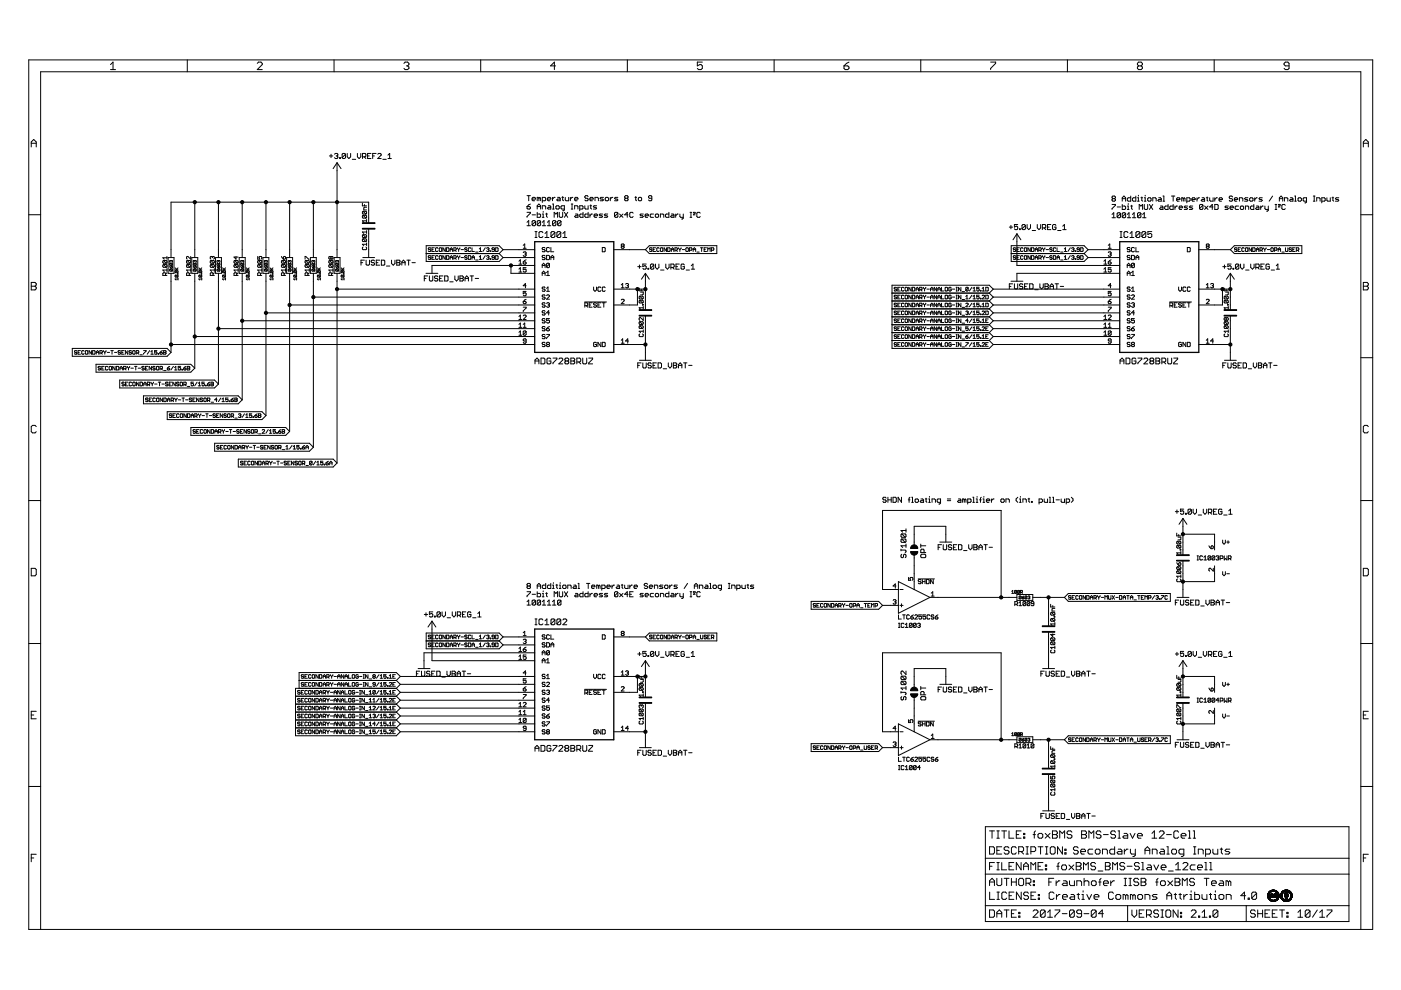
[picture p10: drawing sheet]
<svg xmlns="http://www.w3.org/2000/svg" width="297mm" height="210mm" viewBox="0 0 297 210" stroke-linecap="round" stroke-linejoin="round" font-family="sans-serif">
<g fill="none" stroke="#000" stroke-width=".21">
<path d="M6.1 12.7h284.9v184.4h-284.9zM23.4 13.7l.6-.5v1.6M23.4 14.8h1.1M39.7 12.7v2.5M54.5 13.4l.3-.2h.5l.3 .2v.3l-1.1 1.1h1.1M70.8 12.7v2.5M85.6 13.4l.3-.2h.5l.3 .2v.3l-.3 .3M86.2 14h.2M86.4 14l.3 .2v.3l-.3 .3h-.5l-.3-.3M101.9 12.7v2.5M117.8 14h-1.1l.8-.8v1.6M133 12.7v2.5"/>
<path d="M148.9 13.2h-1.1v.8l.6-.3h.2l.3 .3v.5l-.3 .3h-.5l-.3-.3M164.1 12.7v2.5M178.9 14h.8l.3 .2v.3l-.3 .3h-.5l-.3-.3zM180 13.2l-1.1 .8M195.2 12.7v2.5M210 13.2h1.1v.2l-1.1 1.1v.3M226.3 12.7v2.5M241.4 14l-.2-.3v-.3l.2-.2h.5l.3 .2v.3l-.3 .3M241.4 14l-.2 .2v.3l.2 .3h.5l.3-.3v-.3l-.3-.2M241.4 14h.5M257.4 12.7v2.5M273.3 14h-.8l-.3-.3v-.3l.3-.2h.5l.3 .2v1.1l-.3 .3h-.5l-.3-.3"/>
<path d="M6.6 31.2v-1.1l.6-.5 .5 .5v1.1M6.6 30.4h1.1M69.8 33.1h.7M70.2 32.7v.7M70.9 32.7l.2-.2h.4l.1 .2-.1 .4M71.3 33.1h.2M71.5 33.1l.1 .2-.1 .3h-.4l-.2-.2M71.5 34.5v20.1M71.5 34.5l.8 1.3M71.5 34.5l-.9 1.3M72 33.4h.2v.2h-.2zM73.3 32.7l-.2-.2-.6 .2v.7"/>
<path d="M73.3 32.7v.7l-.2 .2h-.4l-.2-.2M73.3 32.7l-.8 .7M73.6 32.5v.8l.4 .3 .3-.3v-.8M74.7 33.8h.7M75.8 32.5v.8l.3 .3 .4-.3v-.8M76.9 33.3h.5l.2-.6-.2-.2h-.5v1.1M77.2 33.3l.4 .3M77.9 33.1h.4M78.7 32.5h-.8v1.1h.8M79 33.1h.4M79.7 32.5h-.7v1.1M80.1 32.7l.2-.2h.3l.2 .2v.2l-.7 .7h.7"/>
<path d="M81.2 33.8h.7M82.3 33.6h.7M82.3 32.9l.3-.4v1.1M289.1 30.4h1M289.1 31.2v-1.1l.5-.5 .5 .5v1.1M6.1 45.5h2.5M6.6 59.9h.8l.3 .3v.2l-.3 .3 .3 .2v.3l-.3 .3h-.8zM34.7 56.1l-.2 .4 .2 .2h.5M34.7 55.2l-.2 .5 .2 .1h.5M34.7 55.2h.5l.2 .2-.2 .4M34.7 56.1h.5l.2 .1-.2 .5M34.7 56.1l.5 .6"/>
<path d="M34.7 55.2l.5 .6M35.1 58.4v-.4l-.4-.2-.2 .2v.4h.9M35.4 57.3h-.9l.3 .3M35.4 57.8l-.3 .3M35.4 54.4v.5M35.4 57v.6M35.4 54.7h-.9l.3 .2M35.6 54.6h1.3v3.4h-1.3zM36 56.5l.3 .4M36.1 55.8l-.1 .4 .5 .1M36.1 57.1l.5 .1-.1 .3M36.1 55.8l.5 .1-.1 .4"/>
<path d="M36.1 57.1l-.1 .3 .5 .1M36.1 57.1l.4 .4M36.1 55.8l.4 .5M36.3 56.6h.3l-.1 .3h-.2zM36.3 55.3h-.3l.1 .3M36.3 55.3h.3l-.1 .3M36.3 55.3v.1M36.3 58v16.7M37.1 57.2h.6M37.1 56.8l.4 .4M37.2 57.4h.5v.4M37.2 58.3h.5v.5"/>
<path d="M37.2 58.3l-.1 .4 .6 .1M37.2 57.4l-.1 .3 .6 .1M37.2 58.3l.5 .5M37.2 57.4l.5 .4M37.7 58v.1zM37.7 59.2h-.6l.2 .2M37.7 58.9v.5M37.7 56.8l-.3 .3M39.7 55.2l.6 .6M39.7 56.1h.6l.1 .1-.1 .5M39.7 55.2h.6l.1 .2-.1 .4M39.7 56.1l-.1 .1 .1 .5h.6"/>
<path d="M39.7 55.2l-.1 .2 .1 .4h.6M39.7 56.1l.6 .6M40.1 58.4v-.4l-.4-.2-.1 .6h.8M40.4 57.3h-.8l.2 .3M40.4 54.4v.5l-.6-.5-.2 .1 .1 .4M40.4 57.8l-.3 .3M40.4 57v.6M40.7 54.6h1.2v3.4h-1.2zM41 56.5l.3 .4M41.1 55.8l-.1 .4 .5 .1M41.1 57.1h.4v.4M41.1 55.8h.4v.5"/>
<path d="M41.1 57.1l-.1 .3 .5 .1M41.1 57.1l.4 .4M41.1 55.8l.4 .5M41.3 56.6h.3l-.1 .3h-.2zM41.3 55.3h-.3l.1 .3M41.3 55.3h.3l-.1 .3M41.3 42.9v11.7M41.3 55.3v.1M41.3 58v20.1M42.2 57.2h.6M42.2 56.8l.4 .4M42.3 58.3l-.1 .4 .5 .1"/>
<path d="M42.3 58.3l.5 .1-.1 .4M42.3 57.4l-.1 .3 .5 .1M42.3 57.4l.5 .1-.1 .3M42.3 58.3l.4 .5M42.3 57.4l.4 .4M42.7 58l.1 .1zM42.8 59.2h-.6l.2 .2M42.8 58.9v.5M42.8 56.8l-.3 .3M44.7 56.1l-.1 .4 .1 .2h.6M44.7 56.1h.6l.1 .1-.1 .5M44.7 55.2l-.1 .5 .1 .1h.6"/>
<path d="M44.7 55.2h.6l.1 .2-.1 .4M44.7 56.1l.6 .6M44.7 55.2l.6 .6M45 54.5l-.1-.1-.3 .1 .1 .4M45 54.5l.2-.1 .2 .1-.1 .4M45 54.5v.2M45.2 58.4v-.4l-.2-.2-.4 .2v.4h.8M45.4 57.3h-.8l.3 .3M45.4 57.8l-.2 .3M45.4 57v.6M45.7 54.6h1.2v3.4h-1.2zM46 56.5l.3 .4"/>
<path d="M46.1 55.8l-.1 .4 .5 .1M46.1 57.1l.5 .1-.1 .3M46.1 55.8l.5 .1-.1 .4M46.1 57.1l-.1 .3 .5 .1M46.1 57.1l.4 .4M46.1 55.8l.4 .5M46.3 55.3h-.3l.1 .3M46.3 56.6l.2-.1 .1 .3-.3 .1zM46.3 55.3h.3l-.1 .3M46.3 42.9v11.7M46.3 55.3v.1M46.3 58v23.4"/>
<path d="M47.2 57.2h.6M47.2 56.8l.4 .4M47.3 58.3v.5h.4M47.3 58.3l.5 .1-.1 .4M47.3 57.4v.4h.4M47.3 57.4h.4v.4M47.3 58.3l.4 .5M47.3 57.4l.4 .4M47.7 58l.1 .1zM47.8 59.2h-.6l.2 .2M47.8 58.9v.5M47.8 56.8l-.3 .3"/>
<path d="M49.8 56.1l-.2 .4 .2 .2h.5M49.8 56.1h.5l.2 .1-.2 .5M49.8 55.2l-.2 .5 .2 .1h.5M49.8 55.2h.5l.2 .2-.2 .4M49.8 56.1l.5 .6M49.8 55.2l.5 .6M50 54.4v.5l-.4-.4h.9M50.2 58.4v-.4l-.2-.2-.4 .2v.4h.9M50.5 57.3h-.9l.3 .3M50.5 57.8l-.3 .3M50.5 57v.6M50.7 54.6h1.3v3.4h-1.3z"/>
<path d="M51 56.5l.4 .4M51.1 55.8v.5h.5M51.1 57.1l.6 .1-.1 .3M51.1 55.8l.6 .1-.1 .4M51.1 57.1v.4h.5M51.1 57.1l.5 .4M51.1 55.8l.5 .5M51.4 55.3h.3l-.1 .3M51.4 55.3h-.4l.1 .3M51.4 42.9v11.7M51.4 55.3v.1M51.4 58v26.8"/>
<path d="M51.5 56.5l.2 .1-.1 .3h-.2zM52.2 57.2h.6M52.2 56.8l.4 .4M52.3 57.4l-.1 .3 .5 .1M52.3 58.3l-.1 .4 .5 .1M52.3 58.3l.5 .1-.1 .4M52.3 57.4l.5 .1-.1 .3M52.3 58.3l.4 .5M52.3 57.4l.4 .4M52.7 58l.1 .1zM52.8 59.2h-.6l.2 .2M52.8 58.9v.5"/>
<path d="M52.8 56.8l-.3 .3M54.6 54.4v.5h.5l-.2-.2 .2-.3 .4 .1-.1 .4M54.8 56.1l-.2 .4 .2 .2h.6M54.8 56.1l.6 .6M54.8 56.1h.6l.1 .1-.1 .5M54.8 55.2l-.2 .5 .2 .1h.6M54.8 55.2h.6l.1 .2-.1 .4M54.8 55.2l.6 .6M55.2 58.4v-.4l-.1-.2-.5 .2v.4h.9M55.5 57.3h-.9l.3 .3M55.5 57.8l-.3 .3M55.5 57v.6"/>
<path d="M55.8 54.6h1.2v3.4h-1.2zM56.1 56.5l.3 .4M56.2 55.8l-.1 .4 .5 .1M56.2 57.1l.5 .1-.1 .3M56.2 57.1l-.1 .3 .5 .1M56.2 55.8l.5 .1-.1 .4M56.2 57.1l.4 .4M56.2 55.8l.4 .5M56.4 55.3h-.3l.1 .3M56.4 55.3h.3l-.1 .3M56.4 42.9v11.7M56.4 55.3v.1"/>
<path d="M56.4 58v30.1M56.5 56.5l.2 .1-.1 .3h-.2zM57.2 57.2h.7M57.2 56.8l.5 .4M57.3 57.4l.5 .4M57.3 58.3v.5h.5M57.3 58.3l.6 .1-.1 .4M57.3 57.4v.4h.5M57.3 57.4h.5v.4M57.3 58.3l.5 .5M57.8 58l.1 .1zM57.9 59.2h-.7l.2 .2"/>
<path d="M57.9 58.9v.5M57.9 56.8l-.3 .3M59.7 54.4l.4 .5M59.8 56.1l-.1 .4 .1 .2h.6M59.8 56.1h.6l.1 .1-.1 .5M59.8 55.2l-.1 .5 .1 .1h.6M59.8 55.2h.6l.1 .2-.1 .4M59.8 56.1l.6 .6M59.8 55.2l.6 .6M60.1 54.5l.3-.1 .1 .4-.4 .1zM60.2 58.4v-.4l-.1-.2-.4 .2v.4h.8M60.5 57.3h-.8l.3 .3"/>
<path d="M60.5 57.8l-.3 .3M60.5 57v.6M60.8 54.6h1.2v3.4h-1.2zM61.1 56.5l.3 .4M61.2 55.8v.5h.4M61.2 57.1l.5 .1-.1 .3M61.2 55.8l.4 .5M61.2 55.8l.5 .1-.1 .4M61.2 57.1v.4h.4M61.2 57.1l.4 .4M61.4 56.6l.2-.1 .1 .3-.3 .1zM61.4 55.3h-.3l.1 .3"/>
<path d="M61.4 55.3h.3l-.1 .3M61.4 42.9v11.7M61.4 55.3v.1M61.4 58v33.5M62.3 57.2h.6M62.3 56.8l.4 .4M62.4 58.3l-.1 .4 .5 .1M62.4 58.3l.5 .1-.1 .4M62.4 57.4l-.1 .3 .5 .1M62.4 57.4l.5 .1-.1 .3M62.4 58.3l.4 .5M62.4 57.4l.4 .4"/>
<path d="M62.8 58l.1 .1zM62.9 59.2h-.6l.2 .2M62.9 58.9v.5M62.9 56.8l-.3 .3M64.7 54.9v-.5l.9 .5M64.8 55.2h.6l.2 .2-.2 .4M64.8 56.1l-.1 .4 .1 .2h.6M64.8 56.1h.6l.2 .1-.2 .5M64.8 55.2l-.1 .5 .1 .1h.6M64.8 56.1l.6 .6M64.8 55.2l.6 .6M65.3 58.4v-.4l-.2-.2-.4 .2v.4h.9"/>
<path d="M65.6 57.3h-.9l.3 .3M65.6 57.8l-.3 .3M65.6 57v.6M65.8 54.6h1.3v3.4h-1.3zM66.1 56.5l.3 .4M66.2 55.8l-.1 .4 .5 .1M66.2 57.1l.5 .1-.1 .3M66.2 55.8l.5 .1-.1 .4M66.2 57.1l-.1 .3 .5 .1M66.2 57.1l.4 .4M66.2 55.8l.4 .5M66.4 55.3h-.3l.1 .3"/>
<path d="M66.4 55.3h.3l-.1 .3M66.4 42.9v11.7M66.4 55.3v.1M66.4 58v36.8M66.5 56.5l.2 .1v.2l-.3 .1zM67.3 57.2h.6M67.3 56.8l.4 .4M67.4 58.3l-.1 .4 .5 .1M67.4 58.3l.5 .1-.1 .4M67.4 57.4v.4h.4M67.4 57.4l.5 .1-.1 .3M67.4 58.3l.4 .5"/>
<path d="M67.4 57.4l.4 .4M67.8 58l.1 .1zM67.9 59.2h-.6l.2 .2M67.9 58.9v.5M67.9 56.8l-.3 .3M69.9 56.1l-.2 .4 .2 .2h.5M69.9 56.1h.5l.2 .1-.2 .5M69.9 55.2l-.2 .5 .2 .1h.5M69.9 55.2h.5l.2 .2-.2 .4M69.9 56.1l.5 .6M69.9 55.2l.5 .6M70.2 54.5v.3"/>
<path d="M70.2 54.5l-.2-.1-.3 .1 .2 .4 .3-.1M70.2 54.5l.1-.1 .3 .1-.2 .4-.2-.1M70.3 58.4l-.1-.6-.5 .2v.4h.9M70.6 57.3h-.9l.3 .3M70.6 57.8l-.3 .3M70.6 57v.6M70.8 54.6h1.3v3.4h-1.3zM71.2 56.5l.3 .4M71.3 55.8l-.1 .4 .5 .1M71.3 57.1l.5 .1-.1 .3M71.3 55.8l.5 .1-.1 .4M71.3 57.1l-.1 .3 .5 .1"/>
<path d="M71.3 57.1l.4 .4M71.3 55.8l.4 .5M71.5 56.6h.3l-.1 .3h-.2zM71.5 55.3h.3l-.1 .3M71.5 55.3h-.3l.1 .3M71.5 55.3v.1M71.5 58v40.2M72.3 57.2h.6M72.3 56.8l.4 .4M72.4 58.3l-.1 .4 .5 .1M72.4 58.3l.5 .1-.1 .4M72.4 57.4l-.1 .3 .5 .1"/>
<path d="M72.4 57.4l.5 .1-.1 .3M72.4 58.3l.4 .5M72.4 57.4l.4 .4M72.8 58l.1 .1zM72.9 59.2h-.6l.2 .2M72.9 58.9v.5M72.9 56.8l-.3 .3M76.5 55.7h.4M76.8 43.1v.5h.9M76.9 54.6h2.5M77 44.8l.7 .1-.1 .5M77 45.7h.6l.1 .1-.1 .4"/>
<path d="M77 49.8h.6l.1 .1-.1 .5M77 50.6h.6l.1 .2-.1 .4M77 52.4l-.2 .1 .2 .4h.6l.1-.1-.1-.4M77 45.7l-.2 .4 .2 .1h.6M77 44.8l-.2 .1 .2 .5h.6M77 49.8l-.2 .4 .2 .2h.6M77 50.6l-.2 .5 .2 .1h.6M77 45.7l.6 .5M77 44.8l.6 .6M77 50.6l.6 .6M77 49.8l.6 .6M77.3 55.2h-.8v1"/>
<path d="M77.3 43.4v.2M77.6 55.2v.8l.2 .2h.4l.1-.2v-.8M77.7 46.8h-.9l.3 .3M77.7 46.5v.6M77.7 48.9v.6M77.7 51.5v.6M77.7 43.9h-.4l-.2 .2v.4h.6M77.7 51.8h-.9l.3 .3M77.7 49.2h-.9l.3 .3M78.2 47.2v-4.3h-41.9v11.7M78.2 48.6v6M79.4 55.3l-.2-.1-.5 .1 .2 .4h.3l.2 .2-.2 .3-.5-.2"/>
<path d="M79.8 55.7h.3M80.5 55.2h-.7v1h.7M80.9 55.2h.5l.2 .1v.7l-.2 .2h-.5zM81.9 56.4h.8M83 55.2v.7l.4 .3 .3-.3v-.7M84.1 55.2h.5l.2 .1-.2 .4 .2 .3-.2 .2h-.5zM84.1 55.7h.5M85.2 55.7h.7M85.2 56.2v-.7l.3-.3 .4 .3v.7M86.3 55.2h.7M86.6 55.2v1M87.4 55.7h.7"/>
<path d="M90 59h.3M90.3 58h2.5M90.4 53.8h15.4M90.7 58.5h-.7v1.1M91 58.5v.9l.2 .2h.4l.2-.2v-.9M91.3 54.4l-.4-.2-.1 .3 .4 .1 .1 .3-.1 .1-.4-.1M91.3 52.7l-.4-.2-.1 .3 .4 .1 .1 .3-.1 .1-.4-.1M91.6 52.9h.2M91.6 54.6h.2M92.1 54.2h-.5v.8h.5M92.1 52.5h-.5v.8h.5M92.8 58.7l-.2-.2h-.3l-.2 .4 .2 .1h.3l.2 .4-.2 .2h-.3l-.2-.2"/>
<path d="M92.9 54.4l-.2-.2-.3 .2 .1 .6 .4-.1M92.9 52.7l-.2-.2-.3 .2v.5l.1 .1 .4-.1M93.2 59h.4M93.3 54.2l.3 .2-.1 .6-.4-.1zM93.3 52.5l.3 .2-.1 .6-.4-.1zM93.9 58.5h-.7v1.1h.7M94.3 58.5h.5l.2 .2v.7l-.2 .2h-.5zM94.4 52.5v.8l-.5-.8v.8M94.4 54.2v.8l-.5-.8v.8M94.7 52.5l.5 .2-.1 .6h-.4zM94.7 54.2h.4l.1 .2-.1 .6h-.4zM95.4 59.8h.7"/>
<path d="M95.4 53.3v-.5l.3-.3 .2 .3v.5M95.4 55v-.5l.3-.3 .2 .3v.5M95.4 52.9h.5M95.4 54.6h.5M96.2 53.1h.4l.1-.2-.1-.4h-.4v.8M96.2 54.7l.5-.1-.1-.4h-.4v.8M96.4 58.5v.7l.4 .4 .4-.4v-.7M96.5 53.1l.2 .2M96.5 54.7l.2 .3M97 52.5l.2 .4M97 54.2l.2 .4M97.2 52.9v.4"/>
<path d="M97.2 54.6v.4M97.5 52.5l-.3 .4M97.5 54.2l-.3 .4M97.5 58.5h.5l.2 .2-.2 .3 .2 .4-.2 .2h-.5zM97.5 59h.5M97.7 52.9h.6M97.7 54.6h.6M98.6 59h.7M98.6 59.6v-.7l.4-.4 .3 .4v.7M99 52.7l-.1-.2-.4 .2 .2 .2 .3 .2-.1 .2-.4-.1M99 54.4l-.3-.2-.2 .3 .4 .1 .1 .3-.1 .1-.4-.1M99.3 54.2h.4l.1 .2-.1 .6h-.4z"/>
<path d="M99.7 58.5h.7M99.8 52.7l-.1-.2-.4 .2 .1 .6 .4-.1M100 58.5v1.1M100.1 54.6h.5M100.1 52.5v.8h.5M100.1 55v-.5l.2-.3 .3 .3v.5M100.8 59h.7M100.8 53.4h.6M100.8 55.1h.6M101.6 52.8l.3-.3v.8M101.6 55h.5M101.6 53.3h.5"/>
<path d="M101.6 54.5l.3-.3v.8M102.9 52.5l-.5 .8M102.9 54.2l-.5 .8M103.2 52.7l.3-.2 .2 .2-.2 .2M103.2 54.4l.3-.2 .2 .2-.2 .2M103.4 52.9h.1M103.4 54.6h.1M103.5 54.6l.2 .1-.2 .3-.3-.1M103.5 52.9l.2 .2-.2 .2-.3-.1M103.9 54.9l.2 .1zM103.9 53.2l.2 .1zM104.8 54.6h-.4l-.1-.1 .1-.3 .4 .2v.5l-.1 .1-.4-.1"/>
<path d="M104.8 52.9h-.4l-.1-.1 .1-.3 .4 .2v.5l-.1 .1-.4-.1M105.1 54.2h.4l.1 .2-.1 .6h-.4zM105.1 52.5l.5 .2-.1 .6h-.4zM105.8 53.8l.9 .8M106.7 52.9h6.7M106.7 54.6h6.7M106.7 52.9l-.9-.8h-15.4v3.3h15.4l.9-.8M106.7 52.9l-.9 .9M108.3 56.3v1.7h5.1M110 55.4l.3-.3v.9M110 57.1l.3-.4v1M110 56h.6"/>
<path d="M110 57.7h.6M110.9 55.5h.5l.1 .4-.4 .1-.2-.1zM110.9 53.6l.5-.2 .1 .2-.1 .3M110.9 52.6h.6M110.9 52l.4-.3v.9M111.3 53.9h.1M111.4 53.9l.1 .1-.1 .3-.5-.1M111.5 56.7h-.6v.5l.4-.1 .2 .1-.1 .5-.5-.2M111.5 55.1l-.6 .4M111.7 45h.8l-.8 1.1M111.7 43.8h.6l.2 .4-.2 .1h-.4l-.2-.1zM111.7 47.1l.4-.3v1.1"/>
<path d="M111.7 41.5h.8M111.7 47.9h.8M112.1 41.5v1.1M112.5 43.3l-.8 .5M112.8 45.6h.7M112.8 42.2h.7l-.1-.4h-.4l-.2 .2v.4l.6 .2M113.4 56.3h-21.8v1.7M113.4 50.4h.5M113.4 49.1h.5M113.5 46.9l-.1-.1-.6 .1v.8M113.5 46.9l-.7 .8M113.5 46.9v.8l-.1 .2h-.4l-.2-.2"/>
<path d="M113.6 49.1v1.3M113.9 45v1.1h.5l.2-.2v-.3l-.2-.2h-.5M113.9 44.3v-.7l.4-.3 .3 .3v.7M113.9 43.8h.7M114.3 42v.6M114.3 42l-.4-.2v.8M114.3 42l.1-.2 .2 .2v.6M114.6 46.9v.8l-.2 .2h-.3l-.2-.2M114.6 46.9l-.2-.1-.5 .1v.8M114.6 46.9l-.7 .8M115 56.7v-.6l.3-.3 .3 .3v.6M115 58.4v-.6l.3-.3 .3 .3v.6"/>
<path d="M115 56.3h.6M115 58h.6M115 45.4h.2v.7M115 44.3v-.7h.5l.2 .2v.5M115 42.6h.5l.2-.2-.2-.6h-.5v1.1M115 46.1h.3M115 47.9h.7M115 47.1l.3-.3v1.1M115.1 49.3l-.2-.2h-.4l-.2 .2v.8l.2 .3h.4l.2-.3M115.2 44.8v.2M115.5 49.5l.5-.4v1.3M115.5 50.4h.9"/>
<path d="M115.6 52.6l-.5-.1-.1 .3 .4 .1 .2 .3-.2 .2-.4-.2M115.6 54.3l-.5-.2-.1 .3 .1 .2h.3l.2 .3-.2 .2-.4-.2M115.7 45.4h.4M115.9 58.4h.6M115.9 45.2v.7l.2 .2M115.9 54.1l.6 .2v.6l-.2 .2h-.4zM115.9 57.8l.3-.3v.9M116.1 42.2h.7l-.2-.4h-.4l-.1 .2v.4l.5 .2M116.1 47.9h.7M116.1 47.1l.3-.3v1.1M116.2 43.6h.4l.2 .2v.5h-.6l-.1-.1 .1-.2h.6M116.5 56l-.2-.2-.4 .2v.6"/>
<path d="M116.5 52.6l-.2-.1-.4 .1v.6l.1 .2 .5-.2M116.5 56v.6l-.2 .1-.4-.1M116.5 56l-.6 .6M116.8 52.5v.9h.6M116.8 55.1v-.7l.3-.3 .3 .3v.7M116.8 54.6h.6M117.1 41.8v.8M117.1 44.3h.4M117.1 43.3h.2v1M117.5 46.1v-1.1l.4 .4 .3-.4v1.1M117.6 49.3l-.2-.2h-.4l-.2 .2v.8M117.6 49.3v.8l-.2 .3h-.4l-.2-.3"/>
<path d="M117.6 49.3l-.8 .8M117.7 41.8l-.6 .4M117.9 46.9l-.2-.1-.6 .1v.8M117.9 43.8l.5-.2 .2 .2v.4l-.2 .1h-.4l-.1-.1zM117.9 46.9v.8l-.2 .2h-.4l-.2-.2M117.9 46.9l-.8 .8M118.2 41.8h.4l.2 .2v.6h-.6l-.2-.2 .2-.2h.6M118.6 45v.9l.2 .2h.3l.2-.2v-.9M118.9 49.3l-.2-.2h-.4l-.2 .2v.8M118.9 49.3v.8l-.2 .3h-.4l-.2-.3M118.9 49.3l-.8 .8M118.9 46.9l-.1-.1-.6 .1v.8"/>
<path d="M118.9 46.9v.8l-.1 .2h-.4l-.2-.2M118.9 46.9l-.7 .8M119.1 41.8h.4M119.3 41.7v.7l.2 .2M119.3 49.5l.5-.4v1.3M119.3 50.4h.9M119.7 44.3h-.6l-.2-.1v-.4l.2-.2h.6v.9l-.4 .2M119.7 45l.7 1.1M119.8 41.8v.6l.2 .2h.6v-.8M120.4 45l-.7 1.1M120.9 41.8v.8M121.1 44.3h.4"/>
<path d="M121.1 43.3h.4M121.3 43.3v1M121.5 41.8l-.6 .4M121.8 44.3v-.7h.6l.1 .2v.5M121.8 42.2h.7l-.1-.4h-.4l-.2 .2v.4l.2 .2h.4M122 45.4h.4l.1 .2v.5h-.5l-.2-.2 .2-.2h.5M122.9 44.3h.5l.2-.1v-.4l-.2-.2h-.5v1.1M123.6 45v1.1h-.5l-.2-.2v-.3l.2-.2h.5M124 43.6v.6l.2 .1h.5v-.7M124.7 45v1.1h-.5l-.2-.2v-.3l.2-.2h.5M124.7 41.7l-.2-.2h-.3l-.2 .3 .2 .2h.3l.2 .4-.2 .2h-.3l-.2-.2M125.1 43.6h.3"/>
<path d="M125.1 42.2h.7l-.2-.4h-.4l-.1 .2v.4l.1 .2h.4M125.1 45.4v.7M125.2 43.4v.8l.2 .1M125.6 45.4l-.5 .3M126 45.7h.7l-.2-.3-.5 .2v.3l.5 .2M126.2 42.6v-.8h.5l.2 .2v.6M126.5 43.6h-.5l-.2 .2 .7 .4-.2 .1h-.5M127.7 52.5h.5l.1 .1v.6l-.1 .2h-.5zM127.8 45.4h-.6l-.2 .2 .2 .1h.4l.2 .2-.2 .2h-.6M128 41.8h-.6l-.2 .2 .8 .4-.2 .2h-.6M128.5 41.8h.3l.2 .2v.4l-.2 .2h-.3l-.2-.2zM128.8 45.4h-.5l-.2 .2 .2 .1h.4l.1 .2-.1 .2h-.6"/>
<path d="M129.4 41.8v.8M129.9 41.8l-.5 .4M130.1 52.9h6.7M131 41.8h-.5l-.2 .2 .5 .2 .2 .2-.2 .2h-.5M131 45.2l-.2-.2-.5 .2v.7M131 45.2v.7l-.2 .2-.5-.2M131 45.2l-.7 .7M131.4 45.4l.7 .7M131.9 52.2l-.2-.2 .2-.3 .4 .2-.1 .3M131.9 52.2l-.2 .1 .2 .3 .4-.1-.1-.3M131.9 52.2h.3M132.1 45.4l-.7 .7"/>
<path d="M132.6 42l-.2 .2 .2 .4h.4l.2-.2-.2-.4M132.6 42l-.2-.2 .2-.3h.4l.2 .2-.2 .3M132.6 42h.4M133.2 45.6h-.8l.6-.6v1.1M134.2 45.2l-.1-.2-.6 .2v.7l.2 .2h.4l.1-.2M134.6 41.8h.4M134.8 41.7v.7l.2 .2M135.2 56.5h.7M135.5 41.8h.4l.1 .2v.4l-.1 .2h-.4l-.2-.2zM135.6 56.2v.7M136.4 45.4h-.5l-.2 .2 .7 .3-.2 .2h-.5M136.8 45.7h.7l-.2-.3h-.4l-.1 .2v.3l.1 .2h.4"/>
<path d="M136.8 58v7.7M136.8 58l.9 1.2M136.8 58l-.8 1.2M137 56h-.7v.5l.4-.2 .3 .2v.4l-.2 .2h-.3l-.2-.2M137.4 56.9h.1v.2h-.1zM137.7 52.1h14.3v1.7h-14.3l-.9-.9zM138.2 42h-.5l-.2-.2 .2-.3h.3l.2 .2v.7l-.2 .2h-.3l-.2-.2M138.2 52.7l-.1-.2-.4 .2 .1 .2 .4 .2-.1 .2-.4-.1M138.5 52.9h.2M138.6 45.4h-.6l-.1 .2v.3l.1 .2h.6M138.6 56.2l-.1-.2h-.4l-.2 .2v.7M138.6 56.2v.7l-.1 .2-.6-.2"/>
<path d="M138.6 56.2l-.7 .7M139 56v.7l.3 .4 .4-.4v-.7M139 52.5h-.5v.8h.5M139.1 45.4h.4l.1 .2v.3l-.1 .2h-.4l-.2-.2v-.3zM139.8 52.7l-.2-.2-.3 .2v.5l.1 .1 .4-.1M140 46.1v-.7h.5l.2 .2v.5M140 52.7l.1-.2 .4 .2-.1 .6-.4-.1zM140.1 57.3h.7M141.2 56v.7l.3 .4 .4-.4v-.7M141.3 52.5v.8l-.5-.8v.8M141.6 52.5l.5 .2-.2 .6h-.3zM141.8 45v1.1h-.5l-.2-.2v-.3l.2-.2h.5"/>
<path d="M142.2 56.7h.6l.1-.2-.1-.5h-.6v1.1M142.3 53.3v-.5l.3-.3 .3 .3v.5M142.3 45.4l.6 .2v.5h-.6l-.1-.2 .1-.2h.6M142.3 52.9h.6M142.6 56.7l.3 .4M143.1 53.1h.4l.1-.2-.1-.4h-.4v.8M143.3 45.4v.7M143.3 56.5h.4M143.4 53.1l.2 .2M143.8 45.4l-.5 .3M143.9 52.5l.2 .4M144 56h-.7v1.1h.7"/>
<path d="M144.1 45.4v.5l.2 .2h.6M144.1 52.9v.4M144.4 52.5l-.3 .4M144.7 52.9h.5M144.9 45.4v.9l-.4 .1M145.1 56.2l-.2-.2h-.3l-.2 .2v.7l.2 .2h.3l.2-.2v-.4h-.3M145.4 52.7l.1-.2 .4 .2-.1 .6-.4-.1zM145.5 57.3h.7M146.2 53.1h.4l.1-.2-.1-.4h-.4v.8M146.3 45h.4M146.3 46.1h.4M146.5 45v1.1"/>
<path d="M146.6 57.1h.7M146.6 56.3l.3-.3v1.1M147 52.9h.5M147 53.3v-.5l.2-.3 .3 .3v.5M147 45.2v-.2h.4l-.4 .6h.4M147.7 53.4h.6M148.5 45.2l-.2-.2-.6 .2v.7l.2 .2h.4l.2-.2M148.5 52.5h.5M148.8 52.5v.8M149.3 52.9h.2M149.8 52.5h-.5v.8h.5M150.1 53.3v-.8l.2 .3 .3-.3v.8"/>
<path d="M150.8 53.1h.4l.1-.2-.1-.4h-.4v.8M214 48.2h.7M214.3 47.8v.7M214.4 59.6h2.5M214.4 53.8h15.4M215.3 54.4l-.3-.2-.2 .3 .4 .1 .1 .3-.1 .1-.4-.1M215.3 52.7l-.1-.2-.4 .2 .2 .2 .3 .2-.1 .2-.4-.1M215.6 49.6v6.7h21.8M215.6 49.6l.9 1.2M215.6 49.6l-.8 1.2M215.6 55h.5M215.6 52.9h.3"/>
<path d="M215.6 54.6h.3M215.6 52.5h.5M215.6 53.3h.5M215.6 54.2h.5M215.8 47.6h-.7v.6l.3-.2 .4 .2v.3l-.2 .2h-.4l-.1-.2M216.2 48.5h.1v.2h-.1zM216.9 52.7l-.1-.2-.4 .2v.5l.1 .1 .4-.1M216.9 54.4l-.1-.2-.4 .2v.5l.1 .1 .4-.1M217.3 54.2l.4 .2-.1 .6-.4-.1zM217.3 52.5l.4 .2-.1 .6-.4-.1zM217.4 47.8l-.2-.2h-.3l-.2 .2v.7M217.4 47.8v.7l-.2 .2-.5-.2"/>
<path d="M217.4 47.8l-.7 .7M217.8 47.6v.7l.3 .4 .4-.4v-.7M218.4 52.5v.8l-.5-.8v.8M218.4 54.2v.8l-.5-.8v.8M218.7 52.5l.5 .2-.1 .6h-.4zM218.7 54.2h.4l.1 .2-.1 .6h-.4zM218.8 48.9h.8M219.5 53.3v-.5l.2-.3 .3 .3v.5M219.5 52.9h.5M219.5 54.6h.5M219.5 55v-.5l.2-.3 .3 .3v.5M219.9 47.6v.7l.4 .4 .3-.4v-.7"/>
<path d="M220.2 53.1h.4l.2-.2-.2-.4h-.4v.8M220.2 54.7l.6-.1-.2-.4h-.4v.8M220.5 53.1l.3 .2M220.5 54.7l.3 .3M221 48.3h.6l.1-.1-.1-.6h-.6v1.1M221 52.5l.3 .4M221 54.2l.3 .4M221.3 52.9v.4M221.3 54.6v.4M221.4 48.3l.3 .4M221.5 52.5l-.2 .4M221.5 54.2l-.2 .4"/>
<path d="M221.8 52.9h.5M221.8 54.6h.5M222.1 48.2h.3M222.8 47.6h-.7v1.1h.7M223.1 54.4l-.4-.2-.1 .3 .3 .1 .2 .3-.2 .1-.3-.1M223.1 52.7l-.2-.2-.3 .2 .1 .2 .4 .2-.2 .2-.3-.1M223.3 54.2h.4l.1 .2-.1 .6h-.4zM223.8 52.7l-.1-.2-.4 .2v.5l.2 .1 .3-.1M223.9 47.8l-.2-.2h-.3l-.2 .2v.7l.5 .2 .2-.2v-.3h-.4M224.1 54.6h.5M224.1 52.5v.8h.5M224.1 55v-.5l.3-.3 .2 .3v.5"/>
<path d="M224.2 48.9h.8M224.9 53.4h.5M224.9 55.1h.5M225.3 48.7h.7M225.3 48l.4-.4v1.1M225.7 55h.5M225.7 53.3h.5M225.7 52.8l.2-.3v.8M225.7 54.5l.2-.3v.8M226.9 52.5l-.5 .8M226.9 54.2l-.5 .8M227.2 52.7l.4-.2 .1 .2-.1 .2"/>
<path d="M227.2 54.4l.4-.2 .1 .2-.1 .2M227.5 52.9h.1M227.5 54.6h.1M227.6 54.6l.1 .1-.1 .3-.4-.1M227.6 52.9l.1 .2-.1 .2-.4-.1M228 54.9l.1 .1zM228 53.2l.1 .1zM228.9 54.6l-.6-.1 .2-.3 .4 .2v.5l-.2 .1-.4-.1M228.9 52.9l-.6-.1 .2-.3 .4 .2v.5l-.2 .1-.4-.1M229.1 54.2h.4l.1 .2-.1 .6h-.4zM229.1 52.5l.5 .2-.1 .6h-.4zM229.8 53.8l.9 .8"/>
<path d="M230.7 52.9h6.7M230.7 54.6h6.7M230.7 52.9l-.9-.8h-15.4v3.3h15.4l.9-.8M230.7 52.9l-.9 .9M234 56h.7M234 57.7h.7M234 55.4l.4-.3v.9M234 57.1l.4-.4v1M235 55.5h.4l.2 .4-.5 .1zM235 52.6h.6M235 53.6l.4-.2 .2 .2-.2 .3M235 52l.3-.3v.9"/>
<path d="M235.3 53.9h.1M235.4 53.9l.2 .1-.2 .3h-.3l-.1-.1M235.6 56.7h-.6v.5l.3-.1 .3 .1-.2 .5-.4-.2M235.6 55.1l-.6 .4M235.8 43.3h.7l-.7 1.1M235.8 45.5l.3-.4v1.1M235.8 46.2h.7M235.9 42.1l-.1-.2 .1-.3h.4l.2 .2-.2 .3M235.9 42.1l-.1 .2 .1 .4 .6-.2-.2-.4M235.9 42.1h.4M236.9 43.9h.7M237.4 58h-21.8v1.6"/>
<path d="M237.5 50.4h.4M237.5 49.1h.4M237.6 45.3l-.2-.2-.5 .2v.7M237.6 45.3l-.7 .7M237.6 45.3v.7l-.2 .2-.5-.2M237.7 49.1v1.3M237.9 42.7v-.8l.4-.3 .4 .3v.8M237.9 43.3v1.1h.6l.2-.2v-.3l-.2-.2h-.6M237.9 42.1h.8M238.7 45.3v.7l-.2 .2-.6-.2M238.7 45.3l-.2-.2-.6 .2v.7M238.7 45.3l-.8 .7"/>
<path d="M239 56.7v-.6l.3-.3 .3 .3v.6M239 58.4v-.6l.3-.3 .3 .3v.6M239 56.3h.6M239 58h.6M239 45.5l.4-.4v1.1M239 44.4h.4M239 43.7h.2v.7M239 46.2h.7M239.1 49.3l-.2-.2h-.4l-.2 .2v.8l.2 .3h.4l.2-.3M239.2 43.2v.1M239.6 49.5l.4-.4v1.3M239.6 50.4h.8"/>
<path d="M239.6 54.3l-.5-.2-.1 .3 .4 .2 .2 .3-.2 .2-.4-.2M239.6 52.6l-.5-.1-.1 .3 .4 .1 .2 .3-.2 .2-.4-.2M239.7 41.6v1.1h-.5l-.2-.2v-.4l.2-.2h.5M239.7 43.7h.4M239.9 58.4h.6M239.9 54.1h.5l.1 .2v.6l-.1 .2h-.5zM239.9 57.8l.3-.3v.9M239.9 43.5v.7l.2 .2M240.1 46.2h.7M240.1 45.5l.4-.4v1.1M240.5 56l-.1-.2-.5 .2v.6M240.5 56v.6l-.1 .1-.5-.1"/>
<path d="M240.5 52.6l-.1-.1-.5 .1v.6l.2 .2 .4-.2M240.5 56l-.6 .6M240.8 41.6v1.1h-.5l-.2-.2v-.4l.2-.2h.5M240.8 52.5v.9h.6M240.8 55.1v-.7l.4-.3 .2 .3v.7M240.8 54.6h.6M241.2 42.7h.3M241.2 41.9h.2v.8M241.4 41.4v.2M241.5 44.4v-1.1l.4 .4 .4-.4v1.1M241.7 49.3l-.2-.2h-.5l-.2 .2v.8M241.7 49.3v.8l-.2 .3h-.5l-.2-.3"/>
<path d="M241.7 49.3l-.9 .8M241.9 45.3l-.2-.2-.5 .2v.7M241.9 45.3v.7l-.2 .2-.5-.2M241.9 41.9h.4M241.9 45.3l-.7 .7M242.1 41.8v.7l.2 .2M242.3 45.5l.3-.4v1.1M242.3 46.2h.7M242.6 43.3v.9l.2 .2h.4l.1-.2v-.9M242.6 42.7h.4M242.6 41.9h.2v.8M242.8 41.4v.2"/>
<path d="M242.9 49.3v.8l-.2 .3h-.4l-.2-.3M242.9 49.3l-.2-.2h-.4l-.2 .2v.8M242.9 49.3l-.8 .8M243.5 41.9h.4l.2 .2v.4l-.2 .2-.6-.2v-.4zM243.7 43.3l.7 1.1M244.2 49.1h-.8v.6l.6-.2 .2 .2v.4l-.2 .3h-.4l-.2-.3M244.4 42.7v-.8h.6l.1 .2v.6M244.4 43.3l-.7 1.1M245.7 41.9h.3l.2 .2v.6h-.5l-.2-.2 .2-.2h.5M246 43.7h.4l.2 .2v.5h-.6l-.1-.2 .1-.2h.6M246.6 41.6h.2v1.1M246.6 42.7h.3"/>
<path d="M247.6 43.3v1.1h-.5l-.2-.2v-.3l.2-.2h.5M248.4 41.6h.7M248.7 43.3v1.1h-.5l-.2-.2v-.3l.2-.2h.5M248.7 41.6v1.1M249.1 43.7v.7M249.5 42.3h.7l-.2-.4h-.4l-.1 .2v.4l.1 .2h.4M249.6 43.7h-.2l-.3 .3M250 44h.7l-.2-.3h-.3l-.2 .2v.3l.2 .2h.3M250.9 42.1l-.4-.2v.8M250.9 42.1v.6M250.9 42.1l.2-.2 .1 .2v.6M251.6 42.7h.6l.1-.2-.1-.6h-.6v1.1"/>
<path d="M251.7 52.5h.5l.1 .1v.6l-.1 .2h-.5zM251.8 43.7h-.5l-.2 .2 .7 .3-.2 .2h-.5M252.7 42.3h.7l-.2-.4h-.3l-.2 .2v.4l.2 .2h.3M252.9 43.7h-.6l-.1 .2 .7 .3-.2 .2h-.5M253.8 41.9v.8M254.2 52.9h6.7M254.3 41.9l-.5 .4M254.9 41.9h.3l.2 .2v.6h-.5l-.2-.2 .2-.2h.5M255 43.5l-.1-.2-.6 .2v.7M255 43.5v.7l-.1 .2-.6-.2M255 43.5l-.7 .7M255.4 43.7l.7 .7"/>
<path d="M255.8 41.9h.3M255.9 52.2l-.1-.2 .1-.3 .5 .2-.2 .3M255.9 52.2l-.1 .1 .1 .3 .5-.1-.2-.3M255.9 52.2h.3M255.9 41.8v.7l.2 .2M256.1 43.7l-.7 .7M256.5 41.9v.6l.2 .2h.5v-.8M257.2 43.9h-.7l.5-.6v1.1M257.6 41.9v.8M257.6 43.3h.5l.2 .2v.7l-.2 .2h-.5zM258.1 41.9l-.5 .4M258.5 42.3h.7l-.2-.4h-.4l-.1 .2v.4l.1 .2h.4"/>
<path d="M259.2 56.5h.7M259.6 56.2v.7M260.4 43.7h-.5l-.2 .2 .6 .1 .1 .2-.1 .2h-.6M260.8 44h.7l-.2-.3h-.3l-.2 .2v.3l.5 .2M260.9 58v7.7M260.9 58l.8 1.2M260.9 58l-.9 1.2M261 56h-.7v.5l.4-.2 .3 .2v.4l-.1 .2h-.4l-.2-.2M261.3 41.8l-.1-.2h-.4l-.2 .3 .2 .2h.4l.1 .4-.1 .2h-.4l-.2-.2M261.4 56.9h.2v.2h-.2zM261.7 52.1h14.3v1.7h-14.3l-.8-.9zM261.7 42.3h.7l-.2-.4h-.3l-.2 .2v.4l.2 .2h.3"/>
<path d="M262.3 52.7l-.2-.2-.4 .2 .2 .2 .4 .2-.2 .2-.4-.1M262.5 52.9h.3M262.6 43.7h-.5l-.2 .2v.3l.2 .2h.5M262.7 56.2l-.2-.2h-.4l-.2 .2v.7M262.7 56.2v.7l-.2 .2-.6-.2M262.7 56.2l-.8 .7M262.8 42.7v-.8h.5l.2 .2v.6M263 56v.7l.4 .4 .3-.4v-.7M263 52.5h-.5v.8h.5M263.1 43.7h.4l.2 .2v.3l-.2 .2h-.4l-.1-.2zM263.8 52.7l-.1-.2-.4 .2v.5l.1 .1 .4-.1M264.1 44.4v-.7h.5l.2 .2v.5"/>
<path d="M264.1 57.3h.7M264.2 52.5l.4 .2-.2 .6-.3-.1zM264.6 41.9h-.5l-.2 .2 .7 .4-.2 .2h-.5M264.9 42.1l.2-.2h.4l.2 .2v.4l-.6 .2-.2-.2zM265.2 56v.7l.3 .4 .4-.4v-.7M265.3 52.5v.8l-.5-.8v.8M265.6 52.5l.5 .2-.1 .6h-.4zM265.8 43.3v1.1h-.5l-.2-.2v-.3l.2-.2h.5M266 41.9v.8M266.3 56.7h.5l.2-.2-.2-.5h-.5v1.1M266.4 52.9h.5M266.4 53.3v-.5l.2-.3 .3 .3v.5"/>
<path d="M266.4 43.7h.3l.2 .2v.5h-.5l-.2-.2 .2-.2h.5M266.6 41.9l-.6 .4M266.6 56.7l.4 .4M267.1 53.1h.4l.2-.2-.2-.4h-.4v.8M267.3 43.7v.7M267.3 56.5h.4M267.4 53.1l.3 .2M267.6 41.9h-.5l-.2 .2 .7 .4-.1 .2h-.6M267.8 43.7l-.5 .3M267.9 52.5l.3 .4M268.1 56h-.8v1.1h.8M268.2 52.9v.4"/>
<path d="M268.2 43.7v.5l.2 .2h.5M268.4 52.5l-.2 .4M268.7 52.9h.5M268.9 43.7v.9l-.4 .2M269.1 56.2l-.1-.2h-.4l-.2 .2v.7l.6 .2 .1-.2v-.4h-.3M269.5 57.3h.7M269.6 52.5l.4 .2-.2 .6-.3-.1zM269.8 41.6l-.7 1.1M270.2 53.1h.4l.1-.2-.1-.4h-.4v.8M270.3 43.3h.4M270.3 44.4h.4M270.5 43.3v1.1"/>
<path d="M270.6 57.1h.7M270.6 56.3l.3-.3v1.1M271 52.9h.5M271 53.3v-.5l.3-.3 .2 .3v.5M271.1 43.5v-.2h.3l-.3 .6h.3M271.3 42.7v-.8l.3-.3 .4 .3v.8M271.3 42.1h.7M271.8 53.4h.5M272.3 42.7v-.8h.6l.1 .2v.6M272.5 43.5l-.2-.2-.5 .2v.7l.2 .2h.3l.2-.2M272.5 52.5l.2 .8 .3-.1v-.7M273.6 41.9h.3l.2 .2v.6h-.5l-.2-.2 .2-.2h.5"/>
<path d="M273.8 52.7l-.1-.2-.4 .2 .2 .2 .3 .2-.1 .2-.4-.1M274.1 52.9h.2M274.5 41.6h.2v1.1M274.5 42.7h.3M274.6 52.5h-.5v.8h.5M274.8 53.1h.5l.1-.2-.1-.4h-.5v.8M275.1 53.1l.3 .2M275.4 41.9h.3l.2 .2v.4l-.2 .2h-.3l-.2-.2zM277 42.7h-.5l-.2-.2 .2-.6h.5v.9l-.4 .2M278.4 41.6h.4M278.4 42.7h.4M278.6 41.6v1.1"/>
<path d="M279.2 42.7v-.8h.5l.2 .2v.6M280.2 42.7h.6l.2-.2-.2-.6h-.6v1.1M281.3 41.9v.6l.2 .2h.5v-.8M282.4 41.9h.4M282.6 41.8v.7l.2 .2M283.8 41.9h-.5l-.2 .2 .7 .4-.1 .2h-.6M288.5 45.5h2.5M289.1 59.9h.8l.2 .3v.2l-.2 .3 .2 .2v.3l-.2 .3h-.8zM6.1 75.8h2.5M6.6 60.7h.8M15.3 73.9h20.1l.9 .8-.9 .8h-20.1zM16.3 74.5l-.1-.2-.4 .2 .1 .2 .4 .1-.1 .3-.4-.1"/>
<path d="M16.6 74.7h.2M17.1 74.3h-.5v.8h.5M17.8 74.5l-.1-.2-.4 .2 .2 .6 .3-.1M18.1 74.5l.1-.2 .4 .2-.1 .6-.4-.1zM19.4 74.3v.8l-.5-.8v.8M19.6 74.3l.6 .2-.2 .6h-.4zM20.4 77.2h20l.9 .9-.9 .8h-20zM20.4 74.7h.5M20.4 75.1v-.5l.3-.3 .2 .3v.5M21.2 74.8l.5-.1-.1-.4h-.4v.8M21.3 77.8l-.4-.1-.1 .2 .4 .2 .1 .2-.1 .1-.4-.1M21.4 74.8l.3 .3"/>
<path d="M21.6 78.1h.2M21.9 74.3l.3 .4M22.1 77.7h-.5v.7h.5M22.2 74.7v.4M22.5 74.3l-.3 .4M22.7 74.7h.5M22.9 77.8l-.2-.1-.3 .1 .1 .6 .4-.1M23.3 77.7l.3 .1-.1 .6-.4-.1zM23.5 74.3h.5M23.7 74.3v.8M24.3 74.7h.5M24.4 77.7v.7l-.5-.7v.7"/>
<path d="M24.7 77.7l.5 .1-.1 .6h-.4zM25.4 78.4v-.5l.3-.2 .3 .2v.5M25.4 78.1h.6M25.5 74.5l-.3-.2-.2 .3 .4 .1 .1 .3-.1 .1-.4-.1M25.8 74.7h.3M26.2 78.2h.4l.1-.4-.5-.1v.7M26.3 74.3h-.5v.8h.5M26.5 78.2l.2 .2M27 77.7l.2 .4M27.1 74.3v.8l-.5-.8v.8M27.2 78.1v.3M27.5 77.7l-.3 .4"/>
<path d="M27.7 78.1h.6M27.9 74.5l-.4-.2-.1 .3 .3 .1 .2 .3-.2 .1-.3-.1M28.1 74.5l.2-.2 .3 .2-.1 .6-.4-.1zM28.5 77.7h.5M28.8 77.7v.7M28.9 74.8h.4l.1-.3-.5-.2v.8M29.2 74.8l.2 .3M29.3 78.1h.5M29.7 75.2h.5M30.4 74.3h.6l-.6 .8M30.6 77.8l-.1-.1-.4 .1 .1 .3 .4 .1-.1 .2-.4-.1M30.8 78.1h.3"/>
<path d="M31.4 77.7h-.6v.7h.6M31.7 74.3l-.5 .8M32 75.1h.5M32 74.6l.2-.3v.8M32.1 77.7v.7l-.5-.7v.7M32.9 77.8l-.4-.1-.1 .2 .4 .2 .1 .2-.1 .1-.4-.1M33.2 77.8l.1-.1 .4 .1-.2 .6-.3-.1zM33.3 74.3h-.5v.4l.2-.1 .3 .1-.2 .4-.3-.1M33.5 75l.2 .1zM33.9 74.7h.4l.1 .3-.3 .1zM33.9 78.2l.5-.1-.1-.4h-.4v.7M34.2 78.2l.2 .2"/>
<path d="M34.4 74.3l-.5 .4M34.7 74.3l.5 .2-.1 .6h-.4zM34.7 78.6h.5M34.7 74.7h.4M35.5 78.1h.4l.1 .2-.4 .1zM36 77.7l-.5 .4M36.3 73h77.1M36.8 77.7l-.6 .7M37 78.4h.5M37 77.9l.3-.2v.7M38.3 77.7h-.5v.4l.2-.2 .3 .2-.1 .3-.4-.1M38.6 78.3l.1 .1z"/>
<path d="M38.9 78.1h.4l.2 .2-.4 .1zM39.5 77.7l-.6 .4M39.7 77.7l.5 .1-.1 .6h-.4zM39.7 78.1h.4M41.3 71.4h72.1M46.3 69.7h67.1M51.4 68h62M56.4 66.3h57M61.4 64.7h52M66.4 63h47M71.5 61.3h41.9M110 67.1l.3-.3v.9"/>
<path d="M110 68.8l.3-.3v.9M110 70.5l.3-.3v.9M110 67.7h.6M110 69.4h.6M110 71.1h.6M110.9 63.9h.5l.1 .3-.4 .2zM110.9 65.1h.6l-.6 1M110.9 67l.2-.2 .4 .2-.6 .7h.6M110.9 69.4h.6M110.9 68.8l.4-.3v.9M111.5 61.8h-.6v.5l.4-.2 .2 .2-.1 .4-.5-.2M111.5 70.3l-.1-.1-.5 .1v.6"/>
<path d="M111.5 72.3l-.6-.1 .2-.4 .4 .2v.6l-.1 .2-.5-.2M111.5 70.3v.6l-.1 .2-.5-.2M111.5 60.6h-.6l.5-.5v.9M111.5 63.5l-.6 .4M111.5 70.3l-.6 .6M113.4 77.2v-.9l.5-.4 .4 .4v.9M113.4 76.5h.9M114.7 75.9h.6l.2 .2v.9l-.2 .2h-.6zM115.6 64.3l-.2-.1-.4 .1 .1 .4 .5 .1-.2 .3h-.3l-.1-.1M115.6 62.7l-.5-.2-.1 .3 .1 .2h.3l.2 .3-.2 .1-.4-.1M115.6 61l-.5-.1-.1 .3 .4 .1 .2 .3-.2 .2-.4-.2M115.6 66l-.2-.1-.4 .1 .1 .3 .5 .2-.2 .3h-.3l-.1-.2"/>
<path d="M115.6 67.7l-.2-.2h-.3l-.1 .4 .4 .1 .2 .3-.2 .2-.4-.2M115.6 69.4l-.5-.2-.1 .3 .4 .2 .2 .3-.2 .1-.4-.1M115.6 71.1l-.5-.2-.1 .3 .4 .2 .2 .3-.2 .1-.4-.1M115.6 72.7l-.5-.1-.1 .3 .1 .1h.3l.2 .3-.2 .2-.4-.2M115.9 62.7l.1-.2 .5 .2-.6 .7h.6M115.9 64.3l.4-.1 .2 .1-.2 .4M115.9 69.7h.4l.2 .3-.5 .1zM115.9 70.9h.6l-.6 .9M115.9 61.2l.3-.3v.9M115.9 61.8h.6M116 73l-.1-.1 .1-.3 .5 .1-.2 .3M116 73l-.1 .2 .1 .3 .5-.2-.2-.3"/>
<path d="M116 73h.3M116.2 64.7h.1M116.3 64.7l.2 .1-.2 .3-.4-.1M116.5 67.5h-.6v.5l.4-.1 .2 .1v.3l-.2 .2-.4-.2M116.5 66.3h-.6l.4-.4v.9M116.5 69.2l-.6 .5M116.8 76.1l-.2-.2h-.4l-.2 .2v.9l.2 .2h.4l.2-.2v-.5h-.4M117.2 75.9h.9v.2l-.9 .9v.2M118.5 76.1l.2-.2h.4l.2 .2v.2l-.8 .9h.8M120 76.5h.4M120 76.5l-.2 .3 .2 .4h.4l.2-.2-.2-.5M120 76.5l-.2-.2 .2-.4h.4l.2 .2-.2 .4"/>
<path d="M121 76.5h.6M121 75.9h.6l.3 .2-.3 .4 .3 .5-.3 .2h-.6zM122.3 76.8h.6l.2-.3v-.4l-.2-.2h-.6v1.3M122.7 76.8l.4 .4M123.5 75.9v1.1l.3 .2h.4l.2-.2v-1.1M124 64h4.6M124 64.8h.5l.1-.5-.1-.1h-.5v.9M124.3 64.8l.3 .3M124.8 75.9h.8v.2l-.8 .9v.2h.8M124.9 64.7h.3M125.5 64.2h-.6v.9h.6M125.9 60.9v.6l.3 .3 .3-.3v-.6"/>
<path d="M126.5 64.3l-.2-.1-.4 .1 .1 .4 .5 .1-.2 .3h-.3l-.1-.1M126.5 72.7l-.2-.1-.4 .1v.6l.4 .2 .2-.5h-.3M126.8 64.7h.3M127.4 64.2h-.6v.9h.6M127.4 61l-.2-.1-.4 .1v.6l.1 .2 .5-.2M127.4 72.6v.9l-.6-.9v.9M127.7 64.2h.6M127.7 72.6h.5l.1 .1v.6l-.1 .2h-.5zM128 64.2v.9M128.3 61l-.1-.1-.5 .1v.6l.1 .2 .5-.2M130.1 61.3h6.7M130.1 73h6.7"/>
<path d="M131.7 63.6l.2-.1 .4 .1-.6 .8h.6M131.7 72.2l.3-.4v1M131.7 60.4l.3-.3v.9M131.7 72.8h.6M131.7 61h.6M132.6 60.3l.5-.2 .1 .2-.1 .3M132.9 60.6h.2M133.1 60.6l.1 .1-.1 .3-.5-.1M133.2 72.3h-.6l.5-.5v1M135.1 61.3v3.4h-5M135.2 77.5h.4M135.5 61.1v.6h.9"/>
<path d="M135.6 76.4h2.5M135.7 62.8h.5l.2 .1-.2 .5M135.7 63.7h.5l.2 .1-.2 .4M135.7 68.2h.5l.2 .1-.2 .5M135.7 69.1h.5l.2 .1-.2 .4M135.7 70.8l-.2 .2 .2 .4h.5l.2-.2-.2-.4M135.7 63.7l-.2 .4 .7 .1M135.7 62.8l-.2 .4 .2 .2h.5M135.7 68.2l-.2 .4 .2 .2h.5M135.7 69.1l-.2 .4 .7 .1M135.7 63.7l.5 .5M135.7 62.8l.5 .6"/>
<path d="M135.7 69.1l.5 .5M135.7 68.2l.5 .6M135.8 61.9h.6v.5l-.2 .1h-.4M135.9 76.9h-.7v1.1M136 61.4v.3M136.2 64.5l.2 .2zM136.3 76.9v.9l.2 .2h.3l.2-.2v-.9M136.4 65.3h-.9l.3 .3M136.4 65v.6M136.4 67.3v.6l-.6-.6-.3 .2 .2 .4M136.4 69.9v.6M136.4 70.2h-.9l.3 .3"/>
<path d="M136.8 67v9.4M138.1 77.1l-.2-.2h-.4l-.1 .4 .1 .2h.4l.2 .3-.2 .2h-.4l-.1-.2M138.5 77.5h.3M139.2 76.9h-.7v1.1h.7M139.5 76.9h.6l.2 .2v.7l-.2 .2h-.6zM140.6 78.2h.7M141.7 76.9v.8l.3 .3 .4-.3v-.8M142.8 76.9h.5l.2 .2-.2 .4 .2 .3-.2 .2h-.5zM142.8 77.5h.5M143.8 77.5h.8M143.8 78v-.7l.4-.4 .4 .4v.7M144.9 76.9h.7"/>
<path d="M145.3 76.9v1.1M146 77.5h.7M189.1 62.1h20.6M189.1 63.8h20.6M189.1 65.5h20.6M189.1 67.2h20.6M189.1 68.9h20.6M189.1 70.5h20.6M189.1 72.2h20.6M190.1 64.4l-.1-.1-.4 .1 .1 .3 .4 .1-.1 .2-.4-.1M190.1 62.7l-.1-.1-.4 .1 .1 .3 .4 .1-.1 .3-.4-.2M190.1 61l-.1-.1-.4 .1 .1 .3 .4 .1-.1 .3-.4-.1"/>
<path d="M190.1 72.8l-.4-.2-.1 .3 .4 .1 .1 .3-.1 .1-.4-.1M190.1 66.1l-.1-.1-.4 .1 .1 .2 .4 .2-.1 .2-.4-.1M190.1 67.8l-.1-.2-.4 .2 .1 .2 .4 .1-.1 .3-.4-.1M190.1 69.4l-.1-.1-.4 .1 .1 .3 .4 .1-.1 .3-.4-.2M190.1 71.1l-.1-.1-.4 .1 .1 .3 .4 .1-.1 .3-.4-.2M190.4 64.7h.2M190.4 61.3h.2M190.4 73h.2M190.4 63h.2M190.4 66.3h.2M190.4 68h.2M190.4 69.7h.2"/>
<path d="M190.4 71.4h.2M190.9 62.6h-.5v.8h.5M190.9 60.9h-.5v.8h.5M190.9 64.3h-.5v.7h.5M190.9 66h-.5v.7h.5M190.9 67.6h-.5v.8h.5M190.9 69.3h-.5v.8h.5M190.9 71h-.5v.8h.5M190.9 72.6h-.5v.8h.5M191.6 62.7l-.1-.1-.4 .1v.5l.2 .2 .3-.2M191.6 64.4l-.1-.1-.4 .1v.5l.2 .1 .3-.1M191.6 61l-.1-.1-.4 .1v.6l.2 .1 .3-.1"/>
<path d="M191.6 67.8l-.1-.2-.4 .2v.5l.2 .1 .3-.1M191.6 66.1l-.1-.1-.4 .1v.5l.2 .1 .3-.1M191.6 69.4l-.1-.1-.4 .1 .2 .7 .3-.2M191.6 71.1l-.1-.1-.4 .1v.5l.2 .2 .3-.2M191.6 72.8l-.1-.2-.4 .2v.5l.2 .1 .3-.1M191.9 69.4l.1-.1 .4 .1v.5l-.1 .2-.4-.2zM192 62.6l.4 .1v.5l-.1 .2-.4-.2zM192 60.9l.4 .1v.6l-.1 .1-.4-.1zM192 64.3l.4 .1v.5l-.1 .1-.4-.1zM192 66l.4 .1v.5l-.1 .1-.4-.1zM192 67.6l.4 .2v.5l-.1 .1-.4-.1zM192 71l.4 .1v.5l-.1 .2-.4-.2z"/>
<path d="M192 72.6l.4 .2v.5l-.1 .1-.4-.1zM193.2 60.9v.8l-.5-.8v.8M193.2 62.6v.8l-.5-.8v.8M193.2 64.3v.7l-.5-.7v.7M193.2 66v.7l-.5-.7v.7M193.2 67.6v.8l-.5-.8v.8M193.2 69.3v.8l-.5-.8v.8M193.2 71v.8l-.5-.8v.8M193.2 72.6v.8l-.5-.8v.8M193.4 62.6l.6 .1-.2 .7h-.4zM193.4 69.3l.6 .1-.2 .7h-.4zM193.4 66l.6 .1-.2 .6h-.4z"/>
<path d="M193.4 64.3l.6 .1-.2 .6h-.4zM193.4 60.9l.6 .1-.2 .7h-.4zM193.4 67.6l.6 .2-.2 .6h-.4zM193.4 71l.6 .1-.2 .7h-.4zM193.4 72.6h.4l.2 .2-.2 .6h-.4zM194.2 64.7h.5M194.2 61.3h.5M194.2 73h.5M194.2 63h.5M194.2 66.3h.5M194.2 68h.5M194.2 69.7h.5"/>
<path d="M194.2 71.4h.5M194.2 61.7v-.5l.3-.3 .2 .3v.5M194.2 63.4v-.5l.3-.3 .2 .3v.5M194.2 65v-.5l.3-.2 .2 .2v.5M194.2 66.7v-.5l.3-.2 .2 .2v.5M194.2 68.4v-.5l.3-.3 .2 .3v.5M194.2 70.1v-.5l.3-.3 .2 .3v.5M194.2 71.8v-.6l.3-.2 .2 .2v.6M194.2 73.4v-.5l.3-.3 .2 .3v.5M195 61.4h.4l.1-.4-.5-.1v.8M195 69.8h.4l.1-.4-.5-.1v.8M195 66.5h.4l.1-.4-.5-.1v.7"/>
<path d="M195 73.2l.5-.2-.1-.4h-.4v.8M195 63.1l.5-.1-.1-.4h-.4v.8M195 64.8h.4l.1-.4-.5-.1v.7M195 68.1h.4l.1-.3-.5-.2v.8M195 71.5h.4l.1-.1-.1-.4h-.4v.8M195.2 63.1l.3 .3M195.2 73.2l.3 .2M195.2 66.5l.3 .2M195.2 61.4l.3 .3M195.2 64.8l.3 .2M195.2 68.1l.3 .3M195.2 69.8l.3 .3"/>
<path d="M195.2 71.5l.3 .3M195.8 67.6l.2 .4M195.8 60.9l.2 .4M195.8 62.6l.2 .4M195.8 64.3l.2 .4M195.8 66l.2 .3M195.8 69.3l.2 .4M195.8 71l.2 .4M195.8 72.6l.2 .4M196 61.3v.4M196 63v.4M196 64.7v.3"/>
<path d="M196 66.3v.4M196 68v.4M196 69.7v.4M196 71.4v.4M196 73v.4M196.3 60.9l-.3 .4M196.3 62.6l-.3 .4M196.3 64.3l-.3 .4M196.3 66l-.3 .3M196.3 67.6l-.3 .4M196.3 69.3l-.3 .4M196.3 71l-.3 .4"/>
<path d="M196.3 72.6l-.3 .4M196.5 64.7h.5M196.5 61.3h.5M196.5 73h.5M196.5 63h.5M196.5 66.3h.5M196.5 68h.5M196.5 69.7h.5M196.5 71.4h.5M197.3 64.7h.5M197.3 65v-.5l.3-.2 .2 .2v.5M197.3 61.3h.5"/>
<path d="M197.3 73h.5M197.3 63h.5M197.3 66.3h.5M197.3 68h.5M197.3 69.7h.5M197.3 71.4h.5M197.3 73.4v-.5l.3-.3 .2 .3v.5M197.3 61.7v-.5l.3-.3 .2 .3v.5M197.3 63.4v-.5l.3-.3 .2 .3v.5M197.3 66.7v-.5l.3-.2 .2 .2v.5M197.3 68.4v-.5l.3-.3 .2 .3v.5M197.3 70.1v-.5l.3-.3 .2 .3v.5"/>
<path d="M197.3 71.8v-.6l.3-.2 .2 .2v.6M198.6 69.3v.8l-.5-.8v.8M198.6 60.9v.8l-.5-.8v.8M198.6 62.6v.8l-.5-.8v.8M198.6 64.3v.7l-.5-.7v.7M198.6 66v.7l-.5-.7v.7M198.6 67.6v.8l-.5-.8v.8M198.6 71v.8l-.5-.8v.8M198.6 72.6v.8l-.5-.8v.8M198.8 64.7h.6M198.8 61.3h.6M198.8 73h.6"/>
<path d="M198.8 63h.6M198.8 66.3h.6M198.8 68h.6M198.8 69.7h.6M198.8 71.4h.6M198.8 61.7v-.5l.3-.3 .3 .3v.5M198.8 71.8v-.6l.3-.2 .3 .2v.6M198.8 63.4v-.5l.3-.3 .3 .3v.5M198.8 65v-.5l.3-.2 .3 .2v.5M198.8 66.7v-.5l.3-.2 .3 .2v.5M198.8 68.4v-.5l.3-.3 .3 .3v.5M198.8 70.1v-.5l.3-.3 .3 .3v.5"/>
<path d="M198.8 73.4v-.5l.3-.3 .3 .3v.5M199.6 62.6v.8h.5M199.6 60.9v.8h.5M199.6 64.3v.7h.5M199.6 66v.7h.5M199.6 67.6v.8h.5M199.6 69.3v.8h.5M199.6 71v.8h.5M199.6 72.6v.8h.5M200.4 62.7l.1-.1 .4 .1v.5l-.1 .2-.4-.2zM200.4 67.8l.1-.2 .4 .2v.5l-.1 .1-.4-.1zM200.4 71.1l.1-.1 .4 .1v.5l-.1 .2-.4-.2z"/>
<path d="M200.4 61l.1-.1 .4 .1v.6l-.1 .1-.4-.1zM200.4 69.4l.1-.1 .4 .1v.5l-.1 .2-.4-.2zM200.5 64.3l.4 .1v.5l-.1 .1-.4-.1zM200.5 66l.4 .1v.5l-.1 .1-.4-.1zM200.5 72.6l.4 .2v.5l-.1 .1-.4-.1zM201.7 64.4l-.2-.1-.3 .1v.5l.3 .1 .2-.3h-.3M201.7 62.7l-.2-.1-.3 .1v.5l.3 .2 .2-.4h-.3M201.7 61l-.2-.1-.3 .1v.6l.3 .1 .2-.4h-.3M201.7 67.8l-.2-.2-.3 .2v.5l.3 .1 .2-.4h-.3M201.7 71.1l-.2-.1-.3 .1v.5l.3 .2 .2-.4h-.3M201.7 72.8l-.2-.2-.3 .2v.5l.3 .1 .2-.4h-.3M201.7 66.1l-.2-.1-.3 .1v.5l.3 .1 .2-.4h-.3"/>
<path d="M201.7 69.4l-.2-.1-.3 .1v.5l.3 .2 .2-.4h-.3M201.9 64.7h.5M201.9 61.3h.5M201.9 73h.5M201.9 63h.5M201.9 66.3h.5M201.9 68h.5M201.9 69.7h.5M201.9 71.4h.5M202.7 63.4h.3M202.7 60.9h.3M202.7 61.7h.3"/>
<path d="M202.7 62.6h.3M202.7 64.3h.3M202.7 65h.3M202.7 66h.3M202.7 66.7h.3M202.7 67.6h.3M202.7 68.4h.3M202.7 69.3h.3M202.7 70.1h.3M202.7 71h.3M202.7 71.8h.3M202.7 72.6h.3"/>
<path d="M202.7 73.4h.3M202.8 60.9v.8M202.8 62.6v.8M202.8 64.3v.7M202.8 66v.7M202.8 67.6v.8M202.8 69.3v.8M202.8 71v.8M202.8 72.6v.8M203.7 60.9v.8l-.5-.8v.8M203.7 62.6v.8l-.5-.8v.8M203.7 64.3v.7l-.5-.7v.7"/>
<path d="M203.7 66v.7l-.5-.7v.7M203.7 67.6v.8l-.5-.8v.8M203.7 69.3v.8l-.5-.8v.8M203.7 71v.8l-.5-.8v.8M203.7 72.6v.8l-.5-.8v.8M204 70.2h.5M204 61.8h.5M204 63.5h.5M204 65.2h.5M204 66.8h.5M204 68.5h.5M204 71.9h.5"/>
<path d="M204 73.6h.5M204.8 63.4h.5M204.8 71.4h.3l.2 .2-.4 .2zM204.8 64.4l.1-.1 .4 .1-.5 .6h.5M204.8 66.1l.3-.1 .2 .1-.2 .2M204.8 72.6h.5l-.5 .8M204.8 62.9l.2-.3v.8M205 66.3h.1M205.1 66.3l.2 .2-.2 .2-.3-.1M205.3 61v.6l-.2 .1-.3-.1M205.3 68h-.5l.3-.4v.8M205.3 61l-.2-.1-.3 .1v.6"/>
<path d="M205.3 69.3h-.5v.4l.2-.1 .3 .1-.2 .4-.3-.2M205.3 61l-.5 .6M205.3 71l-.5 .4M206.1 60.9l-.6 .8M206.1 62.6l-.6 .8M206.1 64.3l-.6 .7M206.1 66l-.6 .7M206.1 67.6l-.6 .8M206.1 69.3l-.6 .8M206.1 71l-.6 .8M206.1 72.6l-.6 .8M206.3 63.4h.5"/>
<path d="M206.3 67.9l.3-.3v.8M206.3 61.2l.3-.3v.8M206.3 64.5l.3-.2v.7M206.3 66.2l.3-.2v.7M206.3 69.6l.3-.3v.8M206.3 61.7h.5M206.3 62.9l.3-.3v.8M206.3 71.2l.3-.2v.8M206.3 72.9l.3-.3v.8M206.3 65h.5M206.3 66.7h.5M206.3 68.4h.5"/>
<path d="M206.3 70.1h.5M206.3 71.8h.5M206.3 73.4h.5M207.6 64.3h-.5v.4l.2-.2 .3 .2-.1 .3-.4-.1M207.6 62.6h-.5v.4l.4-.1 .1 .3-.1 .2-.4-.2M207.6 67.6h-.5v.4l.2-.1 .3 .1-.1 .4-.4-.1M207.6 60.9h-.5v.4l.4-.1 .1 .4-.1 .1-.4-.1M207.6 66h-.5v.3l.2-.1 .3 .1-.1 .4-.4-.1M207.6 69.3h-.5v.4l.2-.1 .3 .1-.1 .4-.4-.2M207.6 71h-.5v.4l.4-.2 .1 .4-.1 .2-.4-.2M207.6 72.6h-.5v.4l.4-.1 .1 .4-.1 .1-.4-.1M207.9 63.2l.1 .2z"/>
<path d="M207.9 61.6l.1 .1zM207.9 64.9l.1 .1zM207.9 66.6l.1 .1zM207.9 68.3l.1 .1zM207.9 69.9l.1 .2zM207.9 71.6l.1 .2zM207.9 73.3l.1 .1zM208.2 62.7l.2-.1 .3 .1-.5 .7h.5M208.2 69.4l.2-.1 .3 .1-.5 .7h.5M208.2 61.7h.5M208.2 61.2l.3-.3v.8M208.2 64.5l.3-.2v.7"/>
<path d="M208.2 67.9l.3-.3v.8M208.2 71.2l.3-.2v.8M208.2 66.1l.2-.1 .3 .1-.5 .6h.5M208.2 72.8l.2-.2 .3 .2-.5 .6h.5M208.2 65h.5M208.2 68.4h.5M208.2 71.8h.5M209 62.6l.5 .1-.1 .7h-.4zM209 60.9l.5 .1-.1 .7h-.4zM209 64.3l.5 .1-.1 .6h-.4zM209 66l.5 .1-.1 .6h-.4zM209 73h.3"/>
<path d="M209 68h.3M209 69.7h.3M209 71.4h.3M209.5 67.6h-.5v.8h.5M209.5 69.3h-.5v.8h.5M209.5 71h-.5v.8h.5M209.5 72.6h-.5v.8h.5M209.7 65.5l.9 .8M209.7 62.1l.9 .9M209.7 63.8l.9 .9M209.7 67.2l.9 .8M209.7 68.9l.9 .8"/>
<path d="M209.7 70.5l.9 .9M209.7 72.2l.9 .8M210.6 64.7h26.8M210.6 61.3h26.8M210.6 68l-.9 .9M210.6 69.7l-.9 .8M210.6 73h26.8M210.6 63h26.8M210.6 66.3h26.8M210.6 68h26.8M210.6 69.7h26.8M210.6 71.4h26.8"/>
<path d="M210.6 61.3l-.9 .8M210.6 61.3l-.9-.8h-20.6v13.4h20.6l.9-.9M210.6 63l-.9 .8M210.6 64.7l-.9 .8M210.6 66.3l-.9 .9M210.6 71.4l-.9 .8M214 60.7h.3M214.7 60.2h-.7v1.1M215.1 60.2v.9l.1 .2M215.8 60.2v.9l-.2 .2M216.2 61.1l.1 .2M216.9 60.4l-.2-.2h-.4l-.1 .2 .1 .3h.4l.2 .2-.2 .4"/>
<path d="M217.2 60.7h.4M218 60.2h-.8v1.1M218.3 61.3v-1.1h.5l.2 .2v.7l-.2 .2M219.4 61.4h.7M220.5 60.2v.7l.3 .4 .4-.4v-.7M221.6 60.7h.5M222.1 60.7l.2-.3-.2-.2h-.5v1.1M222.1 60.7l.2 .2-.2 .4M222.6 60.7h.8M222.6 61.3v-.8l.4-.3 .4 .3v.8M223.7 60.2h.7M224.1 60.2v1.1"/>
<path d="M224.8 60.7h.7M234 67.7h.7M234 69.4h.7M234 71.1h.7M234 67.1l.4-.3v.9M234 68.8l.4-.3v.9M234 70.5l.4-.3v.9M235 65.1h.6l-.6 1M235 63.9h.4l.2 .3-.2 .2h-.3zM235 67l.1-.2h.3l.2 .2-.6 .7h.6M235 69.4h.6M235 68.8l.3-.3v.9"/>
<path d="M235.6 72.3h-.5l-.1-.1 .1-.4 .5 .2v.6l-.2 .2h-.3l-.1-.2M235.6 60.6h-.6l.4-.5v.9M235.6 61.8h-.6v.5l.3-.2 .3 .2-.2 .4h-.3l-.1-.2M235.6 70.3v.6l-.2 .2-.4-.2M235.6 70.3l-.5-.1-.1 .1v.6M235.6 63.5l-.6 .4M235.6 70.3l-.6 .6M237.5 77.2v-.9l.4-.4 .4 .4v.9M237.5 76.5h.8M238.7 75.9h.7l.2 .2v.9l-.2 .2h-.7zM239.6 64.3l-.2-.1-.4 .1 .1 .4 .5 .1-.2 .3-.4-.1M239.6 62.7l-.5-.2-.1 .3 .4 .2 .2 .3-.2 .1-.4-.1"/>
<path d="M239.6 61l-.5-.1-.1 .3 .4 .1 .2 .3-.2 .2-.4-.2M239.6 69.4l-.5-.2-.1 .3 .4 .2 .2 .3-.2 .1-.4-.1M239.6 66l-.2-.1-.4 .1 .1 .3 .5 .2-.2 .3-.4-.2M239.6 67.7l-.5-.2-.1 .4 .4 .1 .2 .3-.2 .2-.4-.2M239.6 71.1l-.5-.2-.1 .3 .4 .2 .2 .3-.2 .1-.4-.1M239.6 72.7l-.5-.1-.1 .3 .4 .1 .2 .3-.2 .2-.4-.2M239.9 62.7l.2-.2 .4 .2-.6 .7h.6M239.9 64.3l.5-.1 .1 .1-.1 .4M239.9 61.8h.6M239.9 69.7h.5l.1 .3-.4 .1-.2-.1zM239.9 70.9h.6l-.6 .9M239.9 61.2l.3-.3v.9"/>
<path d="M240.1 73l-.2-.1 .2-.3 .4 .1-.1 .3M240.1 73l-.2 .2 .2 .3 .4-.2-.1-.3M240.1 73h.3M240.2 64.7h.2M240.4 64.7l.1 .1-.1 .3-.5-.1M240.5 66.3h-.6l.5-.4v.9M240.5 67.5h-.6v.5l.5-.1 .1 .4-.1 .2-.5-.2M240.5 69.2l-.6 .5M240.8 76.1l-.2-.2h-.4l-.2 .2v.9l.2 .2h.4l.2-.2v-.5h-.4M241.3 75.9h.8v.2l-.8 .9v.2M242.5 76.1l.2-.2h.4l.3 .2v.2l-.9 .9h.9M244 76.5h.4"/>
<path d="M244 76.5l-.2 .3 .2 .4h.4l.2-.2-.2-.5M244 76.5l-.2-.2 .2-.4h.4l.2 .2-.2 .4M245.1 76.5h.6M245.1 75.9h.6l.2 .2-.2 .4 .2 .5-.2 .2h-.6zM246.3 76.8h.7l.2-.3v-.4l-.2-.2h-.7v1.3M246.7 76.8l.5 .4M247.6 75.9v1.1l.2 .2h.4l.2-.2v-1.1M248 64h4.6M248 64.8h.5l.1-.5-.1-.1h-.5v.9M248.3 64.8l.3 .3M248.9 75.9h.8v.2l-.8 .9v.2h.8M249 64.7h.3"/>
<path d="M249.6 64.2h-.6v.9h.6M249.9 60.9v.6l.3 .3 .3-.3v-.6M250.5 64.3l-.2-.1-.4 .1 .1 .4 .5 .1-.2 .3-.4-.1M250.5 72.7l-.2-.1-.4 .1v.6l.1 .2 .5-.2v-.3h-.3M250.8 64.7h.3M251.4 61l-.1-.1-.5 .1v.6l.2 .2 .4-.2M251.4 64.2h-.6v.9h.6M251.4 72.6v.9l-.6-.9v.9M251.7 72.6h.5l.1 .1v.6l-.1 .2h-.5zM251.7 64.2h.6M252.1 64.2v.9M252.3 61l-.1-.1-.5 .1v.6l.2 .2 .4-.2"/>
<path d="M254.2 61.3h6.7M254.2 73h6.7M255.8 63.6l.1-.1 .5 .1-.6 .8h.6M255.8 72.8h.6M255.8 61h.6M255.8 72.2l.3-.4v1M255.8 60.4l.3-.3v.9M256.7 60.3l.4-.2 .2 .2-.2 .3M257 60.6h.1M257.1 60.6l.2 .1-.2 .3-.4-.1M257.3 72.3h-.6l.4-.5v1M259.2 61.3v3.4h-5"/>
<path d="M259.2 77.5h.4M259.5 61.1v.6h.9M259.6 76.4h2.5M259.7 63.7l-.2 .4 .8 .1M259.7 63.7h.6l.1 .1-.1 .4M259.7 62.8l-.2 .4 .2 .2h.6M259.7 62.8h.6l.1 .1-.1 .5M259.7 68.2l-.2 .4 .2 .2h.6M259.7 68.2h.6l.1 .1-.1 .5M259.7 69.1h.6l.1 .1-.1 .4M259.7 70.8l-.2 .2 .2 .4h.6l.1-.2-.1-.4M259.7 69.1l-.2 .4 .8 .1"/>
<path d="M259.7 63.7l.6 .5M259.7 62.8l.6 .6M259.7 69.1l.6 .5M259.7 68.2l.6 .6M259.8 61.9h.6v.5l-.1 .1h-.5M259.9 76.9h-.7v1.1M260 67.5l-.2-.2-.3 .2 .2 .4 .3-.1M260 67.5l.1-.2 .3 .2-.1 .4-.3-.1M260 61.4v.3M260 67.5v.3M260.3 64.5l.1 .2zM260.3 76.9v.9l.2 .2h.4l.1-.2v-.9"/>
<path d="M260.4 65.3h-.9l.3 .3M260.4 65v.6M260.4 69.9v.6M260.4 70.2h-.9l.3 .3M260.9 67v9.4M262.1 77.1l-.2-.2h-.3l-.2 .4 .2 .2h.3l.2 .3-.2 .2h-.3l-.2-.2M262.5 77.5h.3M263.2 76.9h-.7v1.1h.7M263.6 76.9h.5l.2 .2v.7l-.2 .2h-.5zM264.6 78.2h.8M265.7 76.9v.8l.4 .3 .3-.3v-.8M266.8 76.9h.5l.2 .2-.2 .4 .2 .3-.2 .2h-.5z"/>
<path d="M266.8 77.5h.5M267.9 77.5h.7M267.9 78v-.7l.3-.4 .4 .4v.7M269 76.9h.7M269.3 76.9v1.1M270 77.5h.8M288.5 75.8h2.5M289.1 60.7h.8M7.7 90.4l-.3-.2h-.5l-.3 .2v1.1l.3 .3h.5l.3-.3M25.4 80.6h20.1l.8 .8-.8 .9h-20.1zM26.4 81.2l-.2-.2-.4 .2 .2 .2 .4 .2-.2 .2-.4-.1M26.6 81.4h.3"/>
<path d="M27.1 81h-.5v.8h.5M27.9 81.2l-.1-.2-.4 .2v.5l.1 .1 .4-.1M28.2 81.2l.1-.2 .4 .2-.2 .6-.3-.1zM29.4 81v.8l-.5-.8v.8M29.7 81l.5 .2-.1 .6h-.4zM30.4 83.9h20.1l.9 .9-.9 .8h-20.1zM30.5 81.4h.5M30.5 81.8v-.5l.2-.3 .3 .3v.5M31.2 81.6l.5-.2-.1-.4h-.4v.8M31.4 84.5l-.4-.1-.1 .2 .4 .2 .1 .2-.1 .2-.4-.2M31.5 81.6l.2 .2M31.6 84.8h.3"/>
<path d="M32 81l.3 .4M32.2 84.4h-.6v.8h.6M32.3 81.4v.4M32.5 81l-.2 .4M32.8 81.4h.5M32.9 84.5l-.1-.1-.4 .1 .1 .7 .4-.2M33.3 84.4l.4 .1-.1 .7-.4-.2zM33.5 81h.6M33.8 81v.8M34.3 81.4h.5M34.5 84.4v.8l-.5-.8v.8M34.7 84.4l.5 .1-.1 .7h-.4z"/>
<path d="M35.5 87.3h20l.9 .8-.9 .9h-20zM35.5 85.2v-.6l.3-.2 .2 .2v.6M35.5 84.8h.5M35.6 81.2l-.1-.2-.4 .2 .1 .2 .4 .2-.1 .2-.4-.1M35.9 81.4h.2M36.3 84.9l.5-.1-.1-.4h-.4v.8M36.4 81h-.5v.8h.5M36.4 87.9l-.1-.2-.4 .2 .1 .2 .4 .1-.1 .3-.4-.1M36.5 84.9l.3 .3M36.7 88.1h.2M37 84.4l.3 .4M37.2 81v.8l-.6-.8v.8"/>
<path d="M37.2 87.7h-.5v.8h.5M37.3 84.8v.4M37.5 84.4l-.2 .4M37.8 84.8h.5M37.9 81.2l-.1-.2-.4 .2 .1 .2 .4 .2-.1 .2-.4-.1M38 87.9l-.2-.2-.4 .2 .2 .6 .4-.1M38.2 81.2l.1-.2 .4 .2-.1 .6-.4-.1zM38.2 87.9l.1-.2 .4 .2-.1 .6-.4-.1zM38.6 84.4h.5M38.8 84.4v.8M39 81.6l.5-.2-.2-.4h-.3v.8M39.2 81.6l.3 .2"/>
<path d="M39.3 84.8h.6M39.5 87.7v.8l-.5-.8v.8M39.7 81.9h.5M39.8 87.7l.5 .2v.5l-.2 .1h-.3zM40.5 90.6h20.1l.8 .9-.8 .8h-20.1zM40.5 88.5v-.5l.3-.3 .2 .3v.5M40.5 88.1h.5M40.6 84.5l-.3-.1-.2 .2 .4 .2 .1 .2-.1 .2-.4-.2M40.9 84.8h.2M41 81h-.5v.4l.3-.1 .2 .1-.1 .4-.4-.1M41.3 88.2l.5-.1-.1-.4h-.4v.8M41.4 84.4h-.5v.8h.5"/>
<path d="M41.4 91.2l-.1-.1-.4 .1 .2 .3 .3 .1-.1 .3-.4-.2M41.6 88.2l.2 .3M41.7 91.5h.3M41.8 81l-.5 .8M42 81.8h.6M42 81.3l.3-.3v.8M42.1 87.7l.2 .4M42.2 84.4v.8l-.5-.8v.8M42.2 91.1h-.5v.8h.5M42.3 88.1v.4M42.6 87.7l-.3 .4M42.8 88.1h.5"/>
<path d="M43 84.5l-.4-.1-.2 .2 .4 .2 .2 .2-.2 .2-.4-.2M43 91.2l-.1-.1-.4 .1 .1 .7 .4-.2M43.2 91.2l.2-.1 .4 .1-.2 .7-.4-.2zM43.3 81h-.5v.4l.3-.1 .2 .1-.1 .4-.4-.1M43.3 84.4l.4 .1-.1 .7-.4-.2zM43.6 81.7l.1 .1zM43.6 87.7h.5M43.9 87.7v.8M44 81.4h.4l.1 .3-.4 .1zM44 84.9l.5-.1-.1-.4h-.4v.8M44.2 84.9l.3 .3M44.4 88.1h.5"/>
<path d="M44.5 81l-.5 .4M44.5 91.1v.8l-.5-.8v.8M44.7 81l.6 .2-.2 .6h-.4zM44.7 81.4h.4M44.8 85.3h.5M44.8 91.1l.5 .1-.1 .7h-.4zM45.5 94h20.1l.8 .8-.8 .9h-20.1zM45.6 91.9v-.5l.2-.3 .3 .3v.5M45.6 91.5h.5M45.7 87.9l-.1-.2-.5 .2 .2 .2 .4 .1-.1 .3-.5-.1M45.9 88.1h.3M46 84.8h-.5l.4-.4v.8"/>
<path d="M46.3 91.6l.5-.1-.1-.4h-.4v.8M46.4 87.7h-.5v.8h.5M46.5 94.6l-.2-.2-.3 .2 .1 .2 .4 .2-.2 .2-.3-.1M46.6 91.6l.2 .3M46.7 94.8h.3M46.8 84.4l-.5 .8M47.1 84.6l.2-.2v.8M47.1 85.2h.5M47.1 91.1l.2 .4M47.2 87.7v.8l-.5-.8v.8M47.2 94.4h-.5v.8h.5M47.3 91.5v.4"/>
<path d="M47.6 91.1l-.3 .4M47.9 91.5h.5M48 87.9l-.1-.2-.4 .2 .1 .2 .4 .1-.1 .3-.4-.1M48 94.6l-.1-.2-.4 .2v.5l.1 .1 .4-.1M48.3 94.6l.1-.2 .4 .2-.1 .6-.4-.1zM48.4 84.4h-.6v.4l.3-.2 .3 .2-.2 .4-.4-.2M48.4 87.7l.4 .2v.5l-.2 .1-.4-.1zM48.6 85l.1 .2zM48.6 91.1h.5M48.9 91.1v.8M49 84.8h.4l.1 .2-.4 .2zM49 88.2h.4l.1-.3-.5-.2v.8"/>
<path d="M49.3 88.2l.2 .3M49.4 91.5h.5M49.5 84.4l-.5 .4M49.6 94.4v.8l-.6-.8v.8M49.8 84.4l.5 .1-.1 .7h-.4zM49.8 88.6h.5M49.8 84.8h.4M49.8 94.4l.5 .2-.1 .6h-.4zM50.5 97.3h20.1l.9 .9-.9 .8h-20.1zM50.6 87.9l.3-.2 .2 .2-.2 .2M50.6 95.2v-.5l.2-.3 .3 .3v.5M50.6 94.8h.5"/>
<path d="M50.7 91.2l-.1-.1-.4 .1 .1 .3 .4 .1-.1 .3-.4-.2M50.8 88.1h.1M50.9 88.1l.2 .1-.2 .3-.3-.1M50.9 91.5h.3M51.4 95h.3l.2-.4-.5-.2v.8M51.5 91.1h-.6v.8h.6M51.5 97.9l-.1-.1-.4 .1 .1 .3 .4 .1-.1 .3-.4-.2M51.6 95l.3 .2M51.8 98.2h.2M51.8 87.7l-.5 .8M52.1 88l.3-.3v.8M52.1 88.5h.5"/>
<path d="M52.1 94.4l.3 .4M52.2 91.1v.8l-.5-.8v.8M52.3 97.8h-.5v.8h.5M52.4 94.8v.4M52.6 94.4l-.2 .4M52.9 94.8h.5M53 91.2l-.4-.1-.1 .3 .4 .1 .1 .2-.1 .2-.4-.2M53 97.9l-.1-.1-.4 .1v.5l.2 .2 .3-.2M53.3 91.2l.1-.1 .4 .1-.1 .7-.4-.2zM53.3 97.9l.1-.1 .4 .1-.1 .7-.4-.2zM53.4 87.7h-.5v.4l.2-.1 .3 .1-.1 .4-.4-.1M53.6 88.4l.2 .1z"/>
<path d="M53.7 94.4h.5M53.9 94.4v.8M54 88.1h.4l.1 .3-.3 .1zM54 91.6h.4l.2-.4-.6-.1v.8M54.3 91.6l.3 .3M54.4 94.8h.5M54.5 87.7l-.5 .4M54.6 97.8v.8l-.5-.8v.8M54.8 87.7l.5 .2-.1 .6h-.4zM54.8 88.1h.4M54.8 92h.5M54.8 97.8l.6 .1-.2 .7h-.4z"/>
<path d="M55.6 91.2l.1-.1 .4 .1-.5 .7h.5M55.6 98.2h.5M55.6 98.6v-.6l.3-.2 .2 .2v.6M55.7 94.6l-.1-.2-.4 .2 .5 .5-.1 .1-.4-.1M56 94.8h.2M56.4 98.3h.4l.1-.4-.5-.1v.8M56.5 94.4h-.5v.8h.5M56.6 98.3l.3 .3M56.9 91.1l-.5 .8M57.1 91.4l.3-.3v.8M57.1 91.9h.5M57.1 97.8l.3 .4"/>
<path d="M57.3 94.4v.8l-.6-.8v.8M57.4 98.2v.4M57.7 97.8l-.3 .4M57.9 98.2h.5M58 94.6l-.1-.2-.4 .2 .5 .5-.1 .1-.4-.1M58.3 94.6l.1-.2 .4 .2-.1 .6-.4-.1zM58.4 91.1h-.5v.4l.3-.1 .2 .1-.1 .4-.4-.2M58.7 91.7l.1 .2zM58.7 97.8h.5M58.9 97.8v.8M59.1 91.5h.3l.2 .2-.4 .2zM59.1 95h.4l.1-.4-.5-.2v.8"/>
<path d="M59.3 95l.3 .2M59.5 98.2h.5M59.6 91.1l-.5 .4M59.8 91.1l.5 .1-.1 .7h-.4zM59.8 95.3h.6M59.8 91.5h.4M60.6 95.2h.5M60.6 94.7l.3-.3v.8M60.7 97.9l-.1-.1-.4 .1 .2 .3 .3 .1-.1 .3-.4-.2M61 98.2h.3M61.5 97.8h-.5v.8h.5M61.9 94.4l-.5 .8"/>
<path d="M62.2 94.7l.2-.3v.8M62.2 95.2h.5M62.3 97.8v.8l-.5-.8v.8M63.1 97.9l-.2-.1-.4 .1 .2 .3 .4 .1-.2 .3-.4-.2M63.3 97.9l.2-.1 .3 .1-.1 .7-.4-.2zM63.4 94.4h-.5v.4l.3-.1 .2 .1-.1 .4-.4-.1M63.7 95.1l.1 .1zM64.1 98.3h.4l.1-.4-.5-.1v.8M64.1 94.8h.4l.1 .3-.4 .1zM64.4 98.3l.2 .3M64.6 94.4l-.5 .4M64.9 95.2v-.5l.2-.3 .3 .3v.5"/>
<path d="M64.9 94.8h.5M64.9 98.7h.5M66.2 97.9l-.2 .7-.4-.2M66.2 97.9l-.2-.1-.4 .1v.5M66.2 97.9l-.6 .5M66.9 97.8l-.5 .8M67.2 98.6h.5M67.2 98l.2-.2v.8M68.5 97.8h-.5v.4l.2-.2 .3 .2-.2 .4-.3-.2M68.7 98.4l.2 .2zM69.1 98.2h.4l.1 .2-.4 .2zM69.6 97.8l-.5 .4"/>
<path d="M69.9 98.2h.5M69.9 98.6v-.6l.2-.2 .3 .2v.6M290.1 90.4l-.2-.2h-.6l-.2 .2v1.1l.2 .3h.6l.2-.3M6.1 106.1h2.5M187.9 105.6l-.2-.2h-.4l-.1 .2 .1 .4h.4l.2 .2-.2 .3h-.4l-.1-.2M188.3 106h.7M188.3 105.4v1.1M189 105.4v1.1M189.3 105.4h.6l.1 .2v.7l-.1 .2h-.6zM191 116.6h.9l.2 .2-.2 .4M191 116.4v.4M191.1 105.4v1.1l-.7-1.1v1.1"/>
<path d="M191.2 113.2l-.2 .2v.3l.2 .2h.7M191.2 117.5l-.2 .2v.4l.2 .1 .4-.1 .1-.6 .4 .2v.4l-.2 .1M191.2 114.3l-.2 .2v.3l.2 .2h.7M191.2 113.2h.7l.2 .2v.3l-.2 .2M191.2 114.3h.7l.2 .2v.3l-.2 .2M191.2 114.3l.7 .7M191.2 113.2l.7 .7M192.1 115.7h-1.1l.4 .4M192.1 112.1v.7M192.1 115.4v.7M192.1 112.5h-1.1l.4 .3M192.6 106h.3"/>
<path d="M192.9 105.4l-.2 .2v.9M193.3 105.4h.2v1.1M193.3 106.5h.4M193.8 117.7v7.3M194.2 105.8h.3l.2 .2v.3l-.2 .2h-.3l-.2-.2zM195.2 115.4v.7M195.2 115.7h1.1M195.3 105.8h.3l.2 .2v.5h-.5l-.2-.2 .2-.1h.5M195.4 117.5h.7l.2 .6-.2 .1h-.7l-.2-.1zM195.9 117.2v-.6l-.2-.2h-.3l-.2 .2v.6h1.1M196.2 105.8h.3M196.3 105.6v.7l.2 .2"/>
<path d="M196.9 106.5h.4M196.9 105.8h.2v.7M197.1 105.3v.1M197.6 106.5v-.7h.5l.2 .2v.5M198.9 116h.4M199.3 114.9h2.5M199.4 106.5h-.5l-.2-.2 .2-.5h.5v.9l-.3 .2M199.6 115.5h-.7v1.1M200 115.5v.9l.2 .2 .5-.2v-.9M200.5 114.9v-3.3h-6.7v3.9M200.9 105.8h.7M200.9 106.2h.7"/>
<path d="M201.8 115.7l-.2-.2h-.4l-.1 .3 .1 .2h.4l.2 .4-.2 .2h-.4l-.1-.2M202.1 116h.4M202.9 115.5h-.8v1.1h.8M203.2 105.8h.4l.1 .2v.5h-.5l-.2-.2 .2-.1h.5M203.2 115.5h.6l.1 .2v.7l-.1 .2h-.6zM204.3 116.7h.7M204.4 106l-.3-.2v.7M204.4 106v.5M204.4 106l.2-.2 .2 .2v.5M205.2 106.5h.5l.2-.2-.2-.5h-.5v1.1M205.4 115.5v.7l.3 .4 .4-.4v-.7M206.2 105.4h.2v1.1"/>
<path d="M206.2 106.5h.4M206.5 115.5h.5l.2 .2-.2 .3 .2 .4-.2 .2h-.5zM206.5 116h.5M207 106.5h.3M207 105.8h.2v.7M207.2 105.3v.1M207.5 116.6v-.8l.4-.3 .4 .3v.8M207.5 116h.8M207.7 106h.3M208 105.4l-.1 .2v.9M208.4 106.5h.4M208.4 105.8h.2v.7"/>
<path d="M208.6 105.3v.1M208.6 115.5h.7M209 115.5v1.1M209.1 106.2h.7l-.1-.4h-.4l-.2 .2v.3l.2 .2h.4M209.7 116h.7M210.2 105.8v.7M210.8 105.8l-.6 .4M212.4 105.8h.3l.2 .2v.3l-.2 .2h-.3l-.2-.2zM213.3 106.5v-.7h.5l.2 .2v.5M215.8 105.4l-.4 .4v.4l.4 .3M216.2 105.8h.1v.7M216.2 106.5h.3"/>
<path d="M216.3 105.3v.1M216.9 106.5v-.7h.5l.2 .2v.5M218 105.8h.3M218.1 105.6v.7l.2 .2M218.7 106.3h.2v.2h-.2zM220.3 106.5h.5l.2-.2v-.3l-.2-.2h-.5v1.1M221.4 105.8v.5l.2 .2h.5v-.7M222.5 105.4h.1v1.1M222.5 106.5h.3M223.2 105.4h.2v1.1M223.2 106.5h.3M223.9 106h.7"/>
<path d="M225 105.8v.5l.1 .2h.6v-.7M226.1 106.5h.5l.2-.2v-.3l-.2-.2h-.5v1.1M227.1 105.4l.4 .4v.4l-.4 .3M249.2 108.5h.7M249.5 113v.6h.9M249.5 119.3l.4 .6M249.5 108.1v.7M249.6 114.8h.6l.2 .1-.2 .4M249.6 115.6l.8 .2-.2 .4M249.6 115.6l-.1 .5 .1 .1h.6M249.6 114.8l-.1 .1 .1 .4h.6M249.6 115.6l.6 .6"/>
<path d="M249.6 114.8l.6 .5M249.8 113.9h.6v.4l-.6 .2M249.9 119.4l.3-.1 .2 .4-.5 .2zM249.9 113.3v.3M250.2 116.5l.2 .1zM250.4 117.2h-.9l.3 .3M250.4 116.9v.6M250.8 113.3h6.7v3.3M250.8 109.9v7.7M250.8 119v7.7M250.8 109.9l.9 1.3M250.8 109.9l-.8 1.3"/>
<path d="M251 107.9h-.7v.6l.3-.2 .4 .2-.2 .5h-.4l-.1-.2M251.4 108.8h.1v.2h-.1zM252.6 108.1l-.2-.2-.5 .2v.7M252.6 108.1v.7l-.2 .2h-.3l-.2-.2M252.6 108.1l-.7 .7M253 107.9v.8l.3 .3 .4-.3v-.8M253.8 118.7h.3M253.8 117.9h.3M254 117.9v.8M254 109.2h.8M255 118l-.2-.1-.4 .1v.6l.1 .1 .5-.1M255.1 107.9v.8l.4 .3 .3-.3v-.8"/>
<path d="M255.2 118.2l.3-.3v.8M255.2 118.7h.6M256.2 108.7h.6l.1-.6-.1-.2h-.6v1.1M256.3 115.7l.5 .6M256.6 108.7l.3 .3M256.7 118v.6l-.2 .1-.4-.1M256.7 118l-.5-.1-.1 .7M256.7 118l-.6 .6M256.9 115.7l.3 .2-.1 .4h-.3v-.4zM257.3 108.5h.3M257.5 120v3.3h-6.7M257.6 118v.6l-.2 .1-.4-.1"/>
<path d="M257.6 118l-.5-.1-.1 .1v.6M257.6 118l-.6 .6M257.8 118l.5-.1 .1 .1-.1 .3M258 107.9h-.7v1.1h.7M258.1 118.3h.2M258.3 118.3l.1 .1-.1 .3-.5-.1M258.7 118.4h.4l.2-.4-.2-.1h-.4v.8M259.1 108.1l-.2-.2-.5 .2v.7l.2 .2h.3l.2-.5h-.4M259.2 114.5v.6l.3 .3 .3-.3v-.6M259.4 109.2h.8M259.6 117.9v.8l.3-.3 .2 .3v-.8M260.1 114.9h.6"/>
<path d="M260.4 114.6v.6M260.4 118.4h.5l.1-.4-.1-.1h-.5v.8M260.5 109h.7M260.5 108.3l.4-.4v1.1M260.7 118.4l.3 .3M288.5 106.1h2.5M6.1 136.4h2.5M6.6 120.5h.8l.3 .3v1l-.3 .3h-.8zM90 130.3h.7M90.3 129.9v.7M90.4 135.9h15.4M91.3 134.8l-.1-.1-.4 .1 .1 .2 .4 .2-.1 .2-.4-.1"/>
<path d="M91.3 136.5l-.1-.2-.4 .2 .1 .2 .4 .2-.1 .2-.4-.1M91.6 131.7v8.4h21.8M91.6 135h.2M91.6 134.7h.5M91.6 135.4h.5M91.6 136.3h.5M91.6 136.7h.2M91.6 137.1h.5M91.6 131.7l.8 1.2M91.6 131.7l-.9 1.2M91.8 129.7h-.8v.6l.4-.2 .4 .2v.3l-.2 .2h-.4l-.2-.2M92.1 130.6h.2v.2h-.2z"/>
<path d="M92.9 134.8l-.2-.1-.3 .1 .1 .6 .4-.1M92.9 136.5l-.2-.2-.3 .2v.5l.1 .1 .4-.1M93.3 134.7l.3 .1-.1 .6-.4-.1zM93.3 136.3l.3 .2-.1 .6-.4-.1zM93.4 129.9v.7l-.2 .2-.6-.2M93.4 129.9l-.2-.2h-.4l-.2 .2v.7M93.4 129.9l-.8 .7M93.7 129.7v.8l.4 .3 .3-.3v-.8M94.4 134.7v.7l-.5-.7v.7M94.4 136.3v.8l-.5-.8v.8M94.7 134.7l.5 .1-.1 .6h-.4zM94.7 136.3l.5 .2-.1 .6h-.4z"/>
<path d="M94.8 131h.7M95.4 135.4v-.5l.3-.2 .2 .2v.5M95.4 137.1v-.5l.3-.3 .2 .3v.5M95.4 135h.5M95.4 136.7h.5M95.9 129.7v.8l.3 .3 .4-.3v-.8M96.2 135.2l.5-.2-.1-.3h-.4v.7M96.2 136.9l.5-.2-.1-.4h-.4v.8M96.5 135.2l.2 .2M96.5 136.9l.2 .2M97 130.5h.5l.2-.2-.2-.6h-.5v1.1M97 134.7l.2 .3"/>
<path d="M97 136.3l.2 .4M97.2 135v.4M97.2 136.7v.4M97.3 130.5l.4 .3M97.5 134.7l-.3 .3M97.5 136.3l-.3 .4M97.7 135h.6M97.7 136.7h.6M98.1 130.3h.3M98.8 129.7h-.7v1.1h.7M99 134.8l-.1-.1-.4 .1 .2 .2 .3 .2-.1 .2-.4-.1M99 136.5l-.1-.2-.4 .2 .2 .2 .3 .2-.1 .2-.4-.1"/>
<path d="M99.3 136.3l.5 .2-.1 .6h-.4zM99.8 134.8l-.1-.1-.4 .1 .1 .6 .4-.1M99.8 129.9l-.1-.2h-.4l-.2 .2v.7l.2 .2h.4l.1-.2v-.3h-.3M100.1 134.7v.7h.5M100.1 137.1v-.5l.2-.3 .3 .3v.5M100.1 136.7h.5M100.2 131h.7M100.8 135.6h.6M100.8 137.2h.6M101.3 130.8h.7M101.3 130.1l.4-.4v1.1M101.6 134.9l.3-.2v.7"/>
<path d="M101.6 136.6l.3-.3v.8M101.6 135.4h.5M101.6 137.1h.5M102.9 134.7l-.5 .7M102.9 136.3l-.5 .8M103.2 134.8l.3-.1 .2 .1-.2 .2M103.2 136.5l.3-.2 .2 .2-.2 .2M103.4 135h.1M103.4 136.7h.1M103.5 135l.2 .2-.2 .2-.3-.1M103.5 136.7l.2 .2-.2 .2-.3-.1M103.9 135.3l.2 .1z"/>
<path d="M103.9 137l.2 .1zM104.8 135h-.4l-.1-.1 .1-.2 .4 .1v.5l-.1 .1-.4-.1M104.8 136.7h-.4l-.1-.1 .1-.3 .4 .2v.5l-.1 .1-.4-.1M105.1 134.7l.5 .1-.1 .6h-.4zM105.1 136.3l.5 .2-.1 .6h-.4zM105.8 135.9l.9 .8M106.7 135l-.9-.8h-15.4v3.4h15.4l.9-.9M106.7 135h6.7M106.7 135l-.9 .9M106.7 136.7h6.7M110 138.1h.6M110 137.5l.3-.3v.9"/>
<path d="M110 139.2l.3-.3v.9M110 139.8h.6M110.9 137.7h.5l.1 .3-.4 .1zM110.9 135.7l.5-.2 .1 .2-.1 .3M110.9 134.2l.4-.3v.9M110.9 134.8h.6M111.3 136h.1M111.4 136l.1 .1-.1 .3-.5-.1M111.5 138.9h-.6v.4l.5-.1 .1 .5-.1 .1-.5-.1M111.5 137.2l-.6 .5M111.7 128.3h.8M111.7 127.6l.4-.4v1.1"/>
<path d="M111.7 125.5h.8l-.8 1M111.9 124.2l-.2 .2 .2 .4h.4l.2-.2-.2-.4M111.9 124.2h.4M111.9 124.2l-.2-.1 .2-.4h.4l.2 .2-.2 .3M112.8 126h.7M113.4 138.4h-23.5v3.4M113.4 131.2h.5M113.4 132.5h.5M113.5 127.4l-.1-.2-.6 .2v.7M113.5 127.4v.7l-.1 .2-.6-.2M113.5 127.4l-.7 .7M113.6 131.2v1.3"/>
<path d="M113.9 125.5v1h.5l.2-.1v-.4l-.2-.2h-.5M113.9 124.8v-.7l.4-.4 .3 .4v.7M113.9 124.2h.7M114.6 127.4l-.2-.2-.5 .2v.7M114.6 127.4v.7l-.2 .2-.5-.2M114.6 127.4l-.7 .7M115 138.9v-.7l.3-.3 .3 .3v.7M115 138.4h.6M115 125.8h.2v.7M115 128.3h.7M115 127.6l.3-.4v1.1M115 126.5h.3"/>
<path d="M115.1 131.4l-.2-.2h-.4l-.2 .2v.9l.2 .2h.4l.2-.2M115.2 125.3v.2M115.5 131.6l.5-.4v1.3M115.5 132.5h.9M115.6 136.4l-.5-.1-.1 .3 .4 .1 .2 .3-.2 .2-.4-.2M115.6 134.7l-.5-.1-.1 .3 .4 .1 .2 .4-.2 .1-.4-.1M115.7 125.8h.4M115.7 123.7v1.1h-.5l-.2-.2v-.4l.2-.1h.5M115.9 125.6v.8l.2 .1M115.9 136.3l.6 .1v.6l-.2 .2h-.4zM115.9 139.9l.3-.3v.9M116.1 128.3h.7"/>
<path d="M116.1 127.6l.3-.4v1.1M116.5 134.7l-.2-.1-.4 .1v.7l.1 .1 .5-.1M116.5 138.1l-.2-.2-.4 .2v.6M116.5 138.1v.6l-.2 .2-.4-.2M116.5 138.1l-.6 .6M116.8 123.7v1.1h-.6l-.1-.2v-.4l.1-.1h.6M116.8 134.6v.9h.6M116.8 137.2v-.6l.3-.3 .3 .3v.6M116.8 136.7h.6M117.1 128.3h.8M117.1 124.1h.2v.7M117.1 127.6l.4-.4v1.1"/>
<path d="M117.1 124.8h.4M117.3 123.5v.2M117.5 126.5v-1l.4 .3 .3-.3v1M117.6 131.4l-.2-.2h-.4l-.2 .2v.9M117.6 131.4v.9l-.2 .2h-.4l-.2-.2M117.6 131.4l-.8 .9M117.9 124.1h.3M118 123.9v.7l.2 .2M118.6 125.5v.9l.2 .1h.3l.2-.1v-.9M118.6 124.1h.2v.7M118.6 124.8h.3M118.8 123.5v.2"/>
<path d="M118.9 131.4l-.2-.2h-.4l-.2 .2v.9M118.9 131.4v.9l-.2 .2h-.4l-.2-.2M118.9 131.4l-.8 .9M118.9 127.4l-.1-.2-.6 .2v.7M118.9 127.4v.7l-.1 .2-.6-.2M118.9 127.4l-.7 .7M119.3 131.4l.2-.2h.5l.2 .2v.2l-.9 .9h.9M119.5 124.1h.3l.2 .1v.4l-.2 .2-.5-.2v-.4zM119.7 125.5l.7 1M120.4 124.8v-.7h.5l.2 .1v.6M120.4 125.5l-.7 1M121.6 124.1h.4l.2 .1v.6h-.6l-.1-.2 .1-.2h.6"/>
<path d="M122 125.8h.4l.1 .2v.5h-.5l-.2-.1 .2-.2h.5M122.6 123.7h.1v1.1M122.6 124.8h.3M123.6 125.5v1h-.5l-.2-.1v-.4l.2-.2h.5M124.4 123.7h.7M124.7 125.5v1h-.5l-.2-.1v-.4l.2-.2h.5M124.7 123.7v1.1M125.1 125.8v.7M125.4 124.4h.7l-.1-.3h-.4l-.2 .1v.4l.2 .2h.4M125.6 125.8l-.5 .4M126 126.2h.7l-.2-.4h-.3l-.2 .2v.4l.5 .1M126.9 124.2l-.4-.1v.7"/>
<path d="M126.9 124.2v.6M126.9 124.2l.1-.1 .2 .1v.6M127.6 124.8h.5l.2-.2v-.4l-.2-.1h-.5v1M127.7 134.6h.5l.1 .1v.7l-.1 .1h-.5zM127.8 125.8h-.6l-.2 .2 .8 .4-.2 .1h-.6M128.7 124.4h.7l-.2-.3h-.4l-.1 .1v.4l.1 .2h.4M128.8 125.8h-.5l-.2 .2 .7 .4-.1 .1h-.6M129.8 124.1v.7M130.1 135h6.7M130.3 124.1l-.5 .3M130.8 124.1h.4l.2 .1v.6h-.6l-.2-.2 .2-.2h.6M131 125.6v.8l-.2 .1-.5-.1"/>
<path d="M131 125.6l-.2-.1h-.3l-.2 .1v.8M131 125.6l-.7 .8M131.4 125.8l.7 .7M131.7 124.1h.4M131.9 134.3l-.2-.1 .2-.3 .4 .1-.1 .3M131.9 134.3l-.2 .2 .2 .3 .4-.2-.1-.3M131.9 134.3h.3M131.9 123.9v.7l.2 .2M132.1 125.8l-.7 .7M132.4 124.1v.5l.2 .2h.6v-.7M133.2 126h-.8l.6-.5v1M133.5 124.1v.7"/>
<path d="M133.5 126h.4M134.1 124.1l-.6 .3M134.2 125.5h-.7v1h.7M134.4 124.4h.7l-.1-.3h-.4l-.2 .1v.4l.2 .2h.4M135.2 138.7h.7M135.6 138.3v.7M136.4 125.8h-.5l-.2 .2 .7 .4-.2 .1h-.5M136.8 126.2h.7l-.2-.4h-.4l-.1 .2v.4l.1 .1h.4M137 138.1h-.7v.6l.4-.2 .3 .2v.3l-.2 .2h-.3l-.2-.2M137.3 123.9l-.2-.2h-.3l-.2 .4 .2 .1h.3l.2 .4-.2 .2-.5-.2M137.4 139h.1v.2h-.1zM137.7 134.2h14.3v1.7h-14.3l-.9-.9z"/>
<path d="M137.7 124.4h.7l-.2-.3h-.3l-.2 .1v.4l.5 .2M138.2 134.8l-.1-.1-.4 .1 .1 .2 .4 .2-.1 .2-.4-.1M138.5 135h.2M138.6 125.8h-.6l-.1 .2v.4l.1 .1h.6M138.6 138.3l-.1-.2h-.4l-.2 .2v.7M138.6 138.3v.7l-.1 .2h-.4l-.2-.2M138.6 138.3l-.7 .7M138.7 124.8v-.7h.6l.2 .1v.6M139 138.1v.7l.3 .4 .4-.4v-.7M139 134.7h-.5v.7h.5M139.1 125.8h.4l.1 .2v.4l-.1 .1h-.4l-.2-.1zM139.8 134.8l-.2-.1-.3 .1 .1 .6 .4-.1"/>
<path d="M140 126.5v-.7h.5l.2 .2v.5M140.1 139.4h.7M140.1 134.7l.4 .1-.1 .6-.4-.1zM140.5 124.1h-.5l-.2 .1 .6 .2 .1 .2-.1 .2h-.6M140.9 124.2l.2-.1h.4l.1 .5-.1 .2h-.4l-.2-.2zM141.2 138.1v.7l.3 .4 .4-.4v-.7M141.3 134.7v.7l-.5-.7v.7M141.6 134.7l.5 .1-.2 .6h-.3zM141.8 125.5v1h-.5l-.2-.1v-.4l.2-.2h.5M142 124.1v.7M142.2 138.8h.6l.1-.1-.1-.6h-.6v1.1M142.3 125.8h.4l.2 .2v.5h-.6l-.1-.1 .1-.2h.6"/>
<path d="M142.3 135h.6M142.3 135.4v-.5l.3-.2 .3 .2v.5M142.5 124.1l-.5 .3M142.6 138.8l.3 .4M143.1 135.2l.5-.2-.1-.3h-.4v.7M143.3 125.8v.7M143.3 138.7h.4M143.4 135.2l.2 .2M143.6 124.1h-.5l-.2 .1 .7 .4-.2 .2h-.5M143.8 125.8l-.5 .4M143.9 134.7l.2 .3M144 138.1h-.7v1.1h.7"/>
<path d="M144.1 125.8v.6l.2 .1h.6M144.1 135v.4M144.4 134.7l-.3 .3M144.7 135h.5M144.9 125.8v.9l-.4 .2M145.1 138.3l-.2-.2h-.3l-.2 .2v.7l.2 .2h.3l.2-.2v-.3h-.3M145.5 139.4h.7M145.5 134.7l.4 .1-.1 .6-.4-.1zM145.8 123.7l-.7 1.1M146.2 135.2h.4l.1-.4-.5-.1v.7M146.3 125.5h.4M146.3 126.5h.4"/>
<path d="M146.5 125.5v1M146.6 138.5l.3-.4v1.1M146.6 139.2h.7M147 135h.5M147 135.4v-.5l.2-.2 .3 .2v.5M147 125.6v-.1h.4l-.4 .5h.4M147.2 124.2h.7M147.2 124.8v-.7l.4-.4 .3 .4v.7M147.7 135.6h.6M148.3 124.8v-.7h.5l.2 .1v.6M148.5 125.6l-.2-.1h-.4l-.2 .1v.8l.2 .1h.4l.2-.1M148.5 134.7l.1 .7 .4-.1v-.6"/>
<path d="M149.6 124.1h.3l.2 .1v.6h-.5l-.2-.2 .2-.2h.5M149.8 134.8l-.1-.1-.4 .1 .1 .2 .4 .2-.1 .2-.4-.1M150.1 135h.2M150.5 123.7h.1v1.1M150.5 124.8h.3M150.6 134.7h-.5v.7h.5M150.8 135.2h.4l.1-.4-.5-.1v.7M151.1 135.2l.2 .2M151.2 124.2l.2-.1h.3l.2 .1v.4l-.5 .2-.2-.2zM153 124.8h-.6l-.1-.2v-.4l.1-.1h.6v.8l-.4 .2M154.4 123.7h.4M154.4 124.8h.4"/>
<path d="M154.6 123.7v1.1M155.1 124.8v-.7h.6l.2 .1v.6M156.2 124.8h.6l.1-.2-.1-.5h-.6v1M157.3 124.1v.5l.2 .2h.5v-.7M158.4 124.1h.3M158.6 123.9v.7l.1 .2M159.8 124.1h-.5l-.2 .1 .5 .2 .2 .2-.2 .2h-.5M172 127.5h14.3l.8 .9-.8 .8h-14.3zM172.9 128.1l-.1-.1-.4 .1 .2 .3 .3 .1-.1 .2-.4-.1M173.2 128.4h.3M173.7 128h-.5v.7h.5M174.5 128.1l-.2-.1-.3 .1v.5l.1 .1 .4-.1"/>
<path d="M174.9 128l.4 .1-.2 .6-.4-.1zM176 128v.7l-.5-.7v.7M176.3 128l.5 .1v.5l-.1 .1h-.4zM177.1 128.4h.5M177.1 128.7v-.5l.2-.2 .3 .2v.5M177.8 128.5l.5-.1-.1-.4h-.4v.7M178.1 128.5l.2 .2M178.6 128l.3 .4M178.9 128.4v.3M179.1 128l-.2 .4M179.4 128.4h.5M180.3 128l.4 .1-.2 .6-.4-.1z"/>
<path d="M180.9 128.5l.5-.1-.1-.4h-.4v.7M181.7 128.4h.5M181.7 128.7v-.5l.2-.2 .3 .2v.5M182.5 128.9h.5M183.2 128h.5M183.5 128v.7M184 128.4h.3M184.5 128h-.5v.7h.5M184.8 128.7v-.7l.2 .2 .3-.2v.7M185.5 128.5l.6-.1-.2-.4h-.4v.7M187.1 128.4h3.4M189.4 127.3l.4-.2 .2 .2-.2 .3"/>
<path d="M189.7 127.6h.1M189.8 127.6l.2 .2-.2 .3h-.3l-.1-.2M190 124.2h-.6l.4-.4v.9M190.5 123.3l6.7 3.4-6.7 3.3zM190.5 125h-3.4v-16.8h25.2v18.5M190.5 130.4v.9h.6M190.5 133h.3M190.5 132.1h.3M190.6 132.1v.9M190.8 128.4h.7M190.8 125h.7M191.1 128v.7"/>
<path d="M191.4 130.4h.5M191.7 130.4v.9M191.7 132.3l-.2-.2-.4 .2v.6l.1 .1 .5-.1M191.9 132.4l.3-.3v.9M191.9 133h.6M192.6 122.4v.6h.5l-.2-.4 .5-.2 .1 .2-.1 .4M192.8 130.5l-.1-.1-.5 .1v.6l.2 .2 .4-.2M193.1 130.8h.4l.2 .3-.4 .2zM193.4 132.3l-.4-.2-.2 .2v.6M193.4 132.3v.6l-.1 .1-.5-.1M193.4 132.3l-.6 .6M193.7 130.4l-.6 .4"/>
<path d="M194 130.5l.1-.1 .4 .1-.5 .8h.5M194.2 132.3l-.1-.2-.4 .2v.6M194.2 132.3v.6l-.1 .1-.4-.1M194.2 132.3l-.5 .6M194.5 132.3l.5-.2 .1 .2-.1 .3M194.7 122.7h3.4M194.8 132.6h.2M195 132.6l.1 .1-.1 .3-.5-.1M195.3 123l-.2-.1-.4 .1 .1 .3 .5 .2-.2 .3-.4-.2M195.4 130.4h-.6v.4l.3-.1 .3 .1-.1 .5-.5-.2M195.6 123.3h.5M195.6 122.9v.9"/>
<path d="M196.1 122.9v.9M196.3 130.4h-.6v.4l.3-.1 .3 .1-.2 .5-.4-.2M196.4 122.9h.4l.2 .1v.6l-.2 .2h-.4zM197.1 130.5l-.1-.1-.4 .1v.6l.1 .2 .4-.2M197.2 126.7h18.4M197.4 126.4h.7M197.4 125.8l.4-.3v.9M197.9 122.9v.9l-.6-.9v.9M198 130.5l-.2-.1-.4 .1 .2 .3 .4 .2-.2 .3-.4-.2M198.3 130.8h.4l.2 .3-.5 .2zM198.9 130.4l-.6 .4M214.5 125.4l.2-.2v.6"/>
<path d="M214.5 125.8h.4M215.2 128.1h.4l.2-.4-.6-.1v.8M215.5 128.1l.3 .3M215.5 125.3l-.1 .5-.3-.1M215.5 125.3l-.3-.1-.1 .5M215.5 125.3l-.4 .4M215.6 126h3.4v1.3h-3.4zM216 127.8l.3-.2v.8M216 128.4h.6M216.2 125.3v.4h-.4M216.2 125.3l-.4-.1v.5M216.2 125.3l-.4 .4"/>
<path d="M216.4 125.6l.4-.1-.1-.3h-.3v.6M216.5 126.5l-.1 .5-.3-.1M216.5 126.5l-.3-.1-.1 .5M216.5 126.5l-.4 .4M216.6 125.6l.2 .2M216.7 126.7h.3l.1 .2-.3 .1zM217.1 126.4l-.4 .3M217.5 127.7l-.2-.1-.4 .1v.6M217.5 127.7v.6l-.2 .1-.4-.1M217.5 127.7l-.6 .6M217.7 126.5v.4h-.4M217.7 126.5l-.3-.1-.1 .5"/>
<path d="M217.7 126.5l-.4 .4M217.9 126.5l.3-.1v.3M218.1 126.7h.1M218.2 126.7v.3l-.3-.1M218.3 127.7v.6l-.1 .1-.4-.1M218.3 127.7l-.1-.1-.4 .1v.6M218.3 127.7l-.5 .6M219 126.7h6.7M219.2 128h-.4l-.2-.2 .2-.2 .4 .1v.6l-.1 .1-.5-.1M222.3 126.7v6M222.3 134v7.8M222.8 128.1v.6h.8"/>
<path d="M222.9 129.8h.6l.1 .2-.1 .4M222.9 131.1h.6l.1 .2-.1 .4M222.9 135.2h.6l.1 .2-.1 .4M222.9 136.1h.6l.1 .1-.1 .5M222.9 137.8l-.1 .2 .1 .4h.6l.1-.1-.1-.5M222.9 131.1l-.1 .2 .1 .4h.6M222.9 129.8l-.1 .2 .1 .4h.6M222.9 135.2l-.1 .2 .1 .4h.6M222.9 136.1l-.1 .4 .1 .2h.6M222.9 131.1l.6 .6M222.9 129.8l.6 .6M222.9 136.1l.6 .6"/>
<path d="M222.9 135.2l.6 .6M223.2 128.4v.3M223.2 134.4v.6l-.4-.5h.8M223.5 130.7l.1 .2zM223.6 132.3h-.8l.3 .3M223.6 132v.6M223.6 137v.6M223.6 129l-.5 .1v.5h.5M223.6 137.3h-.8l.3 .3M225.7 126.7l.8-.9h21.6v1.7h-21.6zM227.1 126.4l-.2-.1-.4 .1 .6 .5-.2 .2-.4-.2M227.3 126.7h.3"/>
<path d="M227.8 126.3h-.5v.8h.5M228.6 126.4l-.1-.1-.4 .1v.5l.1 .2 .4-.2M228.9 126.4l.1-.1 .4 .1-.2 .7-.3-.2zM230.1 126.3v.8l-.5-.8v.8M230.4 126.3l.5 .1-.1 .7h-.4zM231.2 126.7h.5M231.2 127.1v-.6l.2-.2 .3 .2v.6M231.9 126.8h.4l.2-.4-.6-.1v.8M232.2 126.8l.3 .3M232.7 126.3l.3 .4M233 126.7v.4M233.2 126.3l-.2 .4"/>
<path d="M233.5 126.7h.5M234.3 127.1v-.8l.2 .2 .3-.2v.8M235 126.3l.2 .8 .3-.2v-.6M235.8 126.3l.5 .8M236.3 126.3l-.5 .8M236.6 126.7h.5M237.3 126.3l.5 .1-.1 .7h-.4zM238.1 126.7h.5M238.1 127.1v-.6l.3-.2 .2 .2v.6M238.9 126.3h.5M239.1 126.3v.8M239.6 126.7h.6"/>
<path d="M239.6 127.1v-.6l.3-.2 .3 .2v.6M240.4 127.2h.5M241.2 126.3h.5M241.5 126.3v.8M242 126.7h.2M242.5 126.3h-.5v.8h.5M242.7 127.1v-.8l.3 .2 .3-.2v.8M243.5 126.8h.4l.1-.4-.5-.1v.8M244.8 126.3l-.5 .8M245.1 126.4l.3-.1 .2 .1-.2 .3M245.3 126.7h.1M245.4 126.7l.2 .1-.2 .3-.3-.2"/>
<path d="M245.8 126.9l.2 .2zM246.2 126.3h.5l-.5 .8M247.5 126.4l-.1-.1-.4 .1v.5l.1 .2 .4-.2M249.2 127.8h.3M249.2 138.7h.7M249.5 138.3v.7M249.6 126.7h2.5M249.6 120.2h.6l.2 .1-.2 .4M249.6 121l.8 .2-.2 .4M249.6 122.7l-.1 .2 .1 .4h.6l.2-.1-.2-.5M249.6 120.2l-.1 .4 .1 .1h.6M249.6 121l-.1 .5 .1 .1h.6"/>
<path d="M249.6 121l.6 .6M249.6 120.2l.6 .5M249.9 127.2h-.7v1.1M250.3 127.2v.9l.1 .2h.4l.2-.2v-.9M250.4 121.9v.6M250.4 122.2h-.9l.3 .3M251 138.1h-.7v.6l.3-.2 .4 .2-.2 .5h-.4l-.1-.2M251.4 139h.1v.2h-.1zM252.1 127.4l-.2-.2h-.4l-.1 .2 .1 .4h.4l.2 .1-.2 .4h-.4l-.1-.2M252.4 127.8h.4M252.6 138.3l-.2-.2h-.3l-.2 .2v.7M252.6 138.3v.7l-.2 .2h-.3l-.2-.2"/>
<path d="M252.6 138.3l-.7 .7M253 138.1v.7l.3 .4 .4-.4v-.7M253.1 127.2h-.7v1.1h.7M253.5 127.2h.5l.2 .2v.7l-.2 .2h-.5zM254 139.4h.8M254.6 128.5h.7M255.1 138.1v.7l.4 .4 .3-.4v-.7M255.7 127.2v.7l.3 .4 .4-.4v-.7M256.2 138.8h.6l.1-.1-.1-.6h-.6v1.1M256.6 138.8l.3 .4M256.8 127.2h.5l.2 .2-.2 .4 .2 .3-.2 .2h-.5zM256.8 127.8h.5"/>
<path d="M257.2 120.5v.6l-.6-.6-.3 .1 .2 .5M257.3 138.7h.3M257.8 127.8h.8M257.8 128.3v-.7l.4-.4 .4 .4v.7M258 138.1h-.7v1.1h.7M258.9 127.2h.7M259.1 138.3l-.2-.2h-.3l-.2 .2v.7l.2 .2h.3l.2-.5h-.4M259.2 121.2v.6l.3 .3 .3-.3v-.6M259.3 127.2v1.1M259.4 139.4h.8M260 127.8h.7M260.1 121.6h.6"/>
<path d="M260.5 138.5l.4-.4v1.1M260.5 139.2h.7M288.5 136.4h2.5M289.1 120.5h.8l.2 .3v1l-.2 .3h-.8zM6.6 151.6h.6M7.7 150.8h-1.1v1.6h1.1M62.7 147.6h21.3M62.7 149.3h21.3M62.7 151h21.3M62.7 152.7h21.3M62.7 154.3h21.3M63.4 144.3h20.6"/>
<path d="M63.6 153.2l-.1-.1-.4 .1 .1 .3 .4 .1-.1 .3-.4-.2M63.6 146.5l-.1-.1-.4 .1 .1 .3 .4 .1-.1 .3-.4-.2M63.6 151.6l-.1-.2-.4 .2 .1 .2 .4 .1-.1 .3-.4-.1M63.6 148.2l-.1-.1-.4 .1 .1 .3 .4 .1-.1 .2-.4-.1M63.6 154.9l-.1-.1-.4 .1 .1 .3 .4 .1-.1 .3-.4-.2M63.6 149.9l-.1-.1-.4 .1 .1 .2 .4 .2-.1 .2-.4-.1M63.9 153.5h.2M63.9 146.8h.2M63.9 151.8h.2M63.9 148.5h.2M63.9 155.2h.2M63.9 150.1h.2"/>
<path d="M64.4 144.8l-.1-.1-.4 .1 .1 .3 .4 .1-.1 .3-.4-.1M64.4 143.2l-.4-.2-.1 .3 .4 .1 .1 .3-.1 .1-.4-.1M64.4 146.4h-.5v.8h.5M64.4 148.1h-.5v.7h.5M64.4 149.8h-.5v.7h.5M64.4 151.4h-.5v.8h.5M64.4 153.1h-.5v.8h.5M64.4 154.8h-.5v.8h.5M64.6 145.1h.3M64.6 143.4h.3M65.2 144.7h-.6v.8h.6M65.2 143h-.6v.8h.6"/>
<path d="M65.2 146.5l-.2-.1-.4 .1 .2 .7 .4-.2M65.2 148.2l-.2-.1-.4 .1 .2 .6 .4-.1M65.2 149.9l-.2-.1-.4 .1 .2 .6 .4-.1M65.2 151.6l-.2-.2-.4 .2 .2 .6 .4-.1M65.2 153.2l-.2-.1-.4 .1 .2 .7 .4-.2M65.2 154.9l-.2-.1-.4 .1v.5l.2 .2 .4-.2M65.4 154.9l.2-.1 .3 .1-.1 .7-.4-.2zM65.4 148.2l.2-.1 .3 .1-.1 .6-.4-.1zM65.4 151.6l.2-.2 .3 .2-.1 .6-.4-.1zM65.6 146.4l.3 .1-.1 .7-.4-.2zM65.6 149.8l.3 .1-.1 .6-.4-.1zM65.6 153.1l.3 .1-.1 .7-.4-.2z"/>
<path d="M65.9 144.8l-.1-.1-.4 .1v.6l.2 .1 .3-.1M65.9 143.2l-.1-.2-.4 .2v.5l.2 .1 .3-.1M66.3 144.7l.4 .1-.1 .7-.4-.1zM66.3 143l.4 .2-.1 .6-.4-.1zM66.7 146.4v.8l-.5-.8v.8M66.7 148.1v.7l-.5-.7v.7M66.7 149.8v.7l-.5-.7v.7M66.7 151.4v.8l-.5-.8v.8M66.7 153.1v.8l-.5-.8v.8M66.7 154.8v.8l-.5-.8v.8M67 146.4l.5 .1-.1 .7h-.4zM67 148.1l.5 .1-.1 .6h-.4z"/>
<path d="M67 149.8l.5 .1-.1 .6h-.4zM67 151.4l.5 .2-.1 .6h-.4zM67 153.1l.5 .1-.1 .7h-.4zM67 154.8l.5 .1-.1 .7h-.4zM67.5 143v.8l-.5-.8v.8M67.5 144.7v.8l-.5-.8v.8M67.7 144.7l.5 .1-.1 .7h-.4zM67.7 143l.5 .2-.1 .6h-.4zM67.7 153.5h.5M67.7 146.8h.5M67.7 151.8h.5M67.7 148.5h.5"/>
<path d="M67.7 155.2h.5M67.7 150.1h.5M67.7 147.2v-.5l.3-.3 .2 .3v.5M67.7 148.8v-.5l.3-.2 .2 .2v.5M67.7 150.5v-.5l.3-.2 .2 .2v.5M67.7 152.2v-.5l.3-.3 .2 .3v.5M67.7 153.9v-.5l.3-.3 .2 .3v.5M67.7 155.6v-.6l.3-.2 .2 .2v.6M68.5 146.9l.5-.1-.1-.4h-.4v.8M68.5 145.1h.5M68.5 143.4h.5M68.5 148.6h.4l.1-.4-.5-.1v.7"/>
<path d="M68.5 143.8v-.5l.3-.3 .2 .3v.5M68.5 145.5v-.5l.3-.3 .2 .3v.5M68.5 150.3l.5-.2-.1-.3h-.4v.7M68.5 151.9h.4l.1-.3-.5-.2v.8M68.5 153.6l.5-.1-.1-.4h-.4v.8M68.5 155.3h.4l.1-.1-.1-.4h-.4v.8M68.8 150.3l.2 .2M68.8 146.9l.2 .3M68.8 148.6l.2 .2M68.8 151.9l.2 .3M68.8 153.6l.2 .3M68.8 155.3l.2 .3"/>
<path d="M69.3 145.2l.5-.1-.1-.4h-.4v.8M69.3 143.6h.4l.1-.4-.5-.2v.8M69.3 146.4l.2 .4M69.3 148.1l.2 .4M69.3 149.8l.2 .3M69.3 151.4l.2 .4M69.3 153.1l.2 .4M69.3 154.8l.2 .4M69.5 143.6l.3 .2M69.5 145.2l.3 .3M69.5 146.8v.4M69.5 148.5v.3"/>
<path d="M69.5 150.1v.4M69.5 151.8v.4M69.5 153.5v.4M69.5 155.2v.4M69.8 151.4l-.3 .4M69.8 146.4l-.3 .4M69.8 148.1l-.3 .4M69.8 149.8l-.3 .3M69.8 153.1l-.3 .4M69.8 154.8l-.3 .4M70 153.5h.6M70 146.8h.6"/>
<path d="M70 151.8h.6M70 148.5h.6M70 155.2h.6M70 150.1h.6M70 143l.3 .4M70 144.7l.3 .4M70.3 143.4v.4M70.3 145.1v.4M70.6 143l-.3 .4M70.6 144.7l-.3 .4M70.8 153.5h.5M70.8 146.8h.5"/>
<path d="M70.8 151.8h.5M70.8 145.1h.5M70.8 148.5h.5M70.8 155.2h.5M70.8 143.4h.5M70.8 150.1h.5M70.8 147.2v-.5l.3-.3 .2 .3v.5M70.8 148.8v-.5l.3-.2 .2 .2v.5M70.8 150.5v-.5l.3-.2 .2 .2v.5M70.8 152.2v-.5l.3-.3 .2 .3v.5M70.8 153.9v-.5l.3-.3 .2 .3v.5M70.8 155.6v-.6l.3-.2 .2 .2v.6"/>
<path d="M71.6 143.8v-.5l.3-.3 .2 .3v.5M71.6 145.5v-.5l.3-.3 .2 .3v.5M71.6 145.1h.5M71.6 143.4h.5M72.1 146.4v.8l-.5-.8v.8M72.1 148.1v.7l-.5-.7v.7M72.1 149.8v.7l-.5-.7v.7M72.1 151.4v.8l-.5-.8v.8M72.1 153.1v.8l-.5-.8v.8M72.1 154.8v.8l-.5-.8v.8M72.4 147.2v-.5l.2-.3 .3 .3v.5M72.4 148.8v-.5l.2-.2 .3 .2v.5"/>
<path d="M72.4 150.5v-.5l.2-.2 .3 .2v.5M72.4 152.2v-.5l.2-.3 .3 .3v.5M72.4 153.9v-.5l.2-.3 .3 .3v.5M72.4 155.6v-.6l.2-.2 .3 .2v.6M72.4 153.5h.5M72.4 146.8h.5M72.4 151.8h.5M72.4 148.5h.5M72.4 155.2h.5M72.4 150.1h.5M72.9 143v.8l-.5-.8v.8M72.9 144.7v.8l-.5-.8v.8"/>
<path d="M73.1 145.5v-.5l.3-.3 .3 .3v.5M73.1 145.1h.6M73.1 143.4h.6M73.1 143.8v-.5l.3-.3 .3 .3v.5M73.1 146.4v.8h.6M73.1 148.1v.7h.6M73.1 149.8v.7h.6M73.1 151.4v.8h.6M73.1 153.1v.8h.6M73.1 154.8v.8h.6M73.9 144.7v.8h.5M73.9 143v.8h.5"/>
<path d="M73.9 153.2l.1-.1 .4 .1-.1 .7-.4-.2zM73.9 154.9l.1-.1 .4 .1-.1 .7-.4-.2zM73.9 149.9l.1-.1 .4 .1-.1 .6-.4-.1zM73.9 148.2l.1-.1 .4 .1-.1 .6-.4-.1zM74 146.4l.4 .1-.1 .7-.4-.2zM74 151.4l.4 .2-.1 .6-.4-.1zM74.7 144.8l.1-.1 .4 .1v.6l-.1 .1-.4-.1zM74.7 143.2l.1-.2 .4 .2v.5l-.1 .1-.4-.1zM75.2 153.2l-.1-.1-.4 .1 .1 .7 .4-.2v-.2h-.3M75.2 146.5l-.1-.1-.4 .1 .1 .7 .4-.2v-.2h-.3M75.2 151.6l-.1-.2-.4 .2 .1 .6 .4-.1v-.3h-.3M75.2 148.2l-.1-.1-.4 .1 .1 .6 .4-.1v-.2h-.3"/>
<path d="M75.2 154.9l-.1-.1-.4 .1 .1 .7 .4-.2v-.2h-.3M75.2 149.9l-.1-.1-.4 .1 .1 .6 .4-.1v-.3h-.3M75.5 153.5h.5M75.5 146.8h.5M75.5 151.8h.5M75.5 148.5h.5M75.5 155.2h.5M75.5 150.1h.5M76 144.8l-.2-.1-.3 .1 .1 .7 .4-.1v-.3h-.3M76 143.2l-.2-.2-.3 .2 .1 .6 .4-.1v-.3h-.3M76.2 145.1h.5M76.2 143.4h.5"/>
<path d="M76.2 146.4h.3M76.2 147.2h.3M76.2 148.1h.3M76.2 148.8h.3M76.2 149.8h.3M76.2 150.5h.3M76.2 151.4h.3M76.2 152.2h.3M76.2 153.1h.3M76.2 153.9h.3M76.2 154.8h.3M76.2 155.6h.3"/>
<path d="M76.3 146.4v.8M76.3 148.1v.7M76.3 149.8v.7M76.3 151.4v.8M76.3 153.1v.8M76.3 154.8v.8M77 145.5h.3M77 143.8h.3M77 143h.3M77 144.7h.3M77.1 143v.8M77.1 144.7v.8"/>
<path d="M77.3 146.4v.8l-.6-.8v.8M77.3 148.1v.7l-.6-.7v.7M77.3 149.8v.7l-.6-.7v.7M77.3 151.4v.8l-.6-.8v.8M77.3 153.1v.8l-.6-.8v.8M77.3 154.8v.8l-.6-.8v.8M77.5 147.3h.5M77.5 152.3h.5M77.5 150.6h.5M77.5 149h.5M77.5 154h.5M77.5 155.7h.5"/>
<path d="M78 143v.8l-.5-.8v.8M78 144.7v.8l-.5-.8v.8M78.3 145.6h.5M78.3 144h.5M78.3 146.7l.2-.3v.8M78.3 147.2h.5M78.3 148.3l.2-.2v.7M78.3 150l.2-.2v.7M78.3 151.7l.2-.3v.8M78.3 153.4l.2-.3v.8M78.3 155l.2-.2v.8M78.3 148.8h.5"/>
<path d="M78.3 150.5h.5M78.3 152.2h.5M78.3 153.9h.5M78.3 155.6h.5M79.1 149.9l.1-.1 .4 .1-.5 .6h.5M79.1 151.6l.3-.2 .2 .2-.2 .2M79.1 148.3l.2-.2v.7M79.1 148.8h.5M79.2 143.4l-.1 .2 .1 .2 .4-.1-.2-.3M79.2 143.4h.2M79.2 143.4l-.1-.1 .1-.3 .4 .2-.2 .2M79.3 151.8h.1"/>
<path d="M79.4 151.8l.2 .1-.2 .3-.3-.1M79.6 145.1h-.4l-.1-.1 .1-.3 .4 .1v.6l-.2 .1-.3-.1M79.6 153.5h-.5l.3-.4v.8M79.6 146.5l-.2-.1-.3 .1v.5M79.6 154.8h-.5v.4l.2-.2 .3 .2-.2 .4-.3-.2M79.6 146.5v.5l-.2 .2-.3-.2M79.6 146.5l-.5 .5M80.3 143l-.5 .8M80.3 144.7l-.5 .8M80.3 146.4l-.5 .8M80.3 148.1l-.5 .7M80.3 149.8l-.5 .7"/>
<path d="M80.3 151.4l-.5 .8M80.3 153.1l-.5 .8M80.3 154.8l-.5 .8M80.6 145.5h.5M80.6 143.8h.5M80.6 143.3l.3-.3v.8M80.6 145l.3-.3v.8M80.6 146.7l.3-.3v.8M80.6 148.3l.3-.2v.7M80.6 150l.3-.2v.7M80.6 151.7l.3-.3v.8M80.6 153.4l.3-.3v.8"/>
<path d="M80.6 155l.3-.2v.8M80.6 147.2h.5M80.6 148.8h.5M80.6 150.5h.5M80.6 152.2h.5M80.6 153.9h.5M80.6 155.6h.5M81.9 146.4h-.5v.4l.2-.1 .3 .1-.2 .4-.3-.2M81.9 144.7h-.5v.4l.2-.1 .3 .1-.2 .4-.3-.1M81.9 143h-.5v.4l.2-.1 .3 .1-.2 .4-.3-.1M81.9 149.8h-.5v.3l.2-.1 .3 .1-.2 .4-.3-.1M81.9 148.1h-.5v.4l.2-.2 .3 .2-.2 .3-.3-.1"/>
<path d="M81.9 151.4h-.5v.4l.2-.1 .3 .1-.2 .4-.3-.1M81.9 153.1h-.5v.4l.2-.1 .3 .1-.2 .4-.3-.2M81.9 154.8h-.5v.4l.2-.2 .3 .2-.2 .4-.3-.2M82.1 145.4l.2 .1zM82.1 143.7l.2 .1zM82.1 147l.2 .2zM82.1 148.7l.2 .1zM82.1 150.4l.2 .1zM82.1 152.1l.2 .1zM82.1 153.7l.2 .2zM82.1 155.4l.2 .2zM82.5 144.8l.2-.1 .3 .1-.5 .7h.5"/>
<path d="M82.5 143.8h.5M82.5 151.6l.2-.2 .3 .2-.5 .6h.5M82.5 143.3l.3-.3v.8M82.5 146.7l.3-.3v.8M82.5 150l.3-.2v.7M82.5 153.4l.3-.3v.8M82.5 148.2l.2-.1 .3 .1-.5 .6h.5M82.5 154.9l.2-.1 .3 .1-.5 .7h.5M82.5 147.2h.5M82.5 150.5h.5M82.5 153.9h.5M83.3 153.5h.2"/>
<path d="M83.3 146.8h.2M83.3 151.8h.2M83.3 145.1h.2M83.3 148.5h.2M83.3 155.2h.2M83.3 143.4h.2M83.3 150.1h.2M83.8 144.7h-.5v.8h.5M83.8 143h-.5v.8h.5M83.8 146.4h-.5v.8h.5M83.8 148.1h-.5v.7h.5M83.8 149.8h-.5v.7h.5"/>
<path d="M83.8 151.4h-.5v.8h.5M83.8 153.1h-.5v.8h.5M83.8 154.8h-.5v.8h.5M84 145.9h-21.3v10.1h21.3l.9-.8M84 147.6l.9 .9M84 144.3l.9 .8M84 149.3l.9 .8M84 145.9l.9 .9M84 151l.9 .8M84 152.7l.9 .8M84 154.3l.9 .9M84.9 153.5h28.5"/>
<path d="M84.9 146.8h28.5M84.9 151.8h28.5M84.9 145.1h28.5M84.9 148.5h28.5M84.9 155.2h28.5M84.9 143.4h28.5M84.9 150.1h28.5M84.9 143.4l-.9 .9M84.9 150.1l-.9 .9M84.9 151.8l-.9 .9M84.9 143.4l-.9-.8h-20.6v3.3M84.9 145.1l-.9 .8"/>
<path d="M84.9 146.8l-.9 .8M84.9 148.5l-.9 .8M84.9 153.5l-.9 .8M88.3 142.9h.3M88.6 141.8h2.6M89 142.3h-.7v1.1M89.4 142.3v.9l.1 .2h.4l.2-.2v-.9M91.1 142.5l-.1-.2h-.4l-.2 .4 .2 .2h.4l.1 .3-.1 .2h-.4l-.2-.2M91.5 142.9h.4M92.2 142.3h-.7v1.1h.7M92.6 142.3h.5l.2 .2v.7l-.2 .2h-.5zM93.7 143.6h.7"/>
<path d="M94.8 142.3v.7l.3 .4 .4-.4v-.7M95.8 142.3h.6l.2 .2-.2 .4 .2 .3-.2 .2h-.6zM95.8 142.9h.6M96.9 142.9h.7M96.9 143.4v-.7l.4-.4 .3 .4v.7M98 142.3h.7M98.4 142.3v1.1M99.1 142.9h.7M110 153.2h.6M110 149.2l.3-.3v1M110 150.9l.3-.3v.9M110 152.6l.3-.3v.9"/>
<path d="M110 149.9h.6M110 151.5h.6M110.9 146h.5l.1 .3-.4 .2zM110.9 147.3h.6l-.6 .9M110.9 149.1l.2-.2 .4 .2-.6 .8h.6M110.9 150.9l.4-.3v.9M110.9 151.5h.6M111.5 152.4v.7l-.1 .1-.5-.1M111.5 154.4h-.4l-.2-.1 .2-.3 .4 .1v.6l-.1 .2-.5-.2M111.5 143.9h-.6v.5l.4-.2 .2 .2-.1 .4-.5-.1M111.5 152.4l-.1-.1-.5 .1v.7M111.5 142.7h-.6l.5-.5v1"/>
<path d="M111.5 145.6l-.6 .4M111.5 152.4l-.6 .7M113.4 158.7h.9M113.4 159.3v-.8l.5-.4 .4 .4v.8M114.7 158.1h.6l.2 .1v.9l-.2 .2h-.6zM115 140.5v-.6l.3-.3 .3 .3v.6M115 140.1h.6M115.6 146.5l-.2-.2-.4 .2 .1 .3 .5 .1-.2 .3-.4-.1M115.6 144.8l-.5-.1-.1 .2 .4 .2 .2 .3-.2 .2-.4-.2M115.6 148.1l-.2-.1-.4 .1 .1 .4 .5 .1-.2 .3h-.3l-.1-.1M115.6 143.1l-.2-.1h-.3l-.1 .3 .4 .1 .2 .3-.2 .2-.4-.2M115.6 149.8l-.2-.1-.4 .1 .1 .3 .5 .2-.2 .3h-.3l-.1-.2"/>
<path d="M115.6 151.5l-.2-.2h-.3l-.1 .4 .4 .1 .2 .3-.2 .2-.4-.2M115.6 153.2l-.5-.2-.1 .3 .4 .2 .2 .3-.2 .1-.4-.1M115.6 154.9l-.5-.2-.1 .3 .4 .2 .2 .3-.2 .1-.4-.1M115.9 146.5l.4-.2 .2 .2-.2 .3M115.9 144.8l.1-.1 .5 .1-.6 .8h.6M115.9 151.8h.4l.2 .3-.5 .2zM115.9 153h.6l-.6 .9M115.9 143.3l.3-.3v.9M115.9 140.5h.6M115.9 143.9h.6M116 155.2l-.1-.2 .1-.3 .5 .2-.2 .3M116 155.2l-.1 .1 .1 .3 .5-.1-.2-.3"/>
<path d="M116 155.2h.3M116.2 146.8h.1M116.3 146.8l.2 .1-.2 .3-.4-.1M116.5 148.5h-.6l.4-.5v.9M116.5 149.7h-.6v.4l.3-.1 .3 .1-.2 .5-.4-.2M116.5 151.3l-.6 .5M116.8 158.2l-.2-.1h-.4l-.2 .1v.9l.2 .2h.4l.2-.2v-.4h-.4M117.2 158.1h.9v.1l-.9 .9v.2M118.5 158.2l.2-.1h.4l.2 .1v.3l-.8 .8h.8M120 158.7h.4M120 158.7l-.2-.2 .2-.4h.4l.2 .1-.2 .5M120 158.7l-.2 .2 .2 .4h.4l.2-.2-.2-.4"/>
<path d="M121 158.7h.6M121 158.1h.6l.3 .1-.3 .5 .3 .4-.3 .2h-.6zM122.3 158.9h.6l.2-.2v-.5l-.2-.1h-.6v1.2M122.7 158.9l.4 .4M123.5 158.1v1l.3 .2h.4l.2-.2v-1M124 146.2h4.6M124 146.9h.5l.1-.4-.1-.2h-.5v.9M124.3 146.9l.3 .3M124.8 158.1h.8v.1l-.8 .9v.2h.8M124.9 146.8h.3M125.5 146.3h-.6v.9h.6M125.9 143v.6l.3 .3 .3-.3v-.6"/>
<path d="M126.5 146.5l-.2-.2-.4 .2 .1 .3 .5 .1-.2 .3-.4-.1M126.5 154.9l-.2-.2-.4 .2v.6l.4 .1 .2-.4h-.3M126.8 146.8h.3M127.4 146.3h-.6v.9h.6M127.4 143.1l-.2-.1-.4 .1v.6l.1 .2 .5-.2M127.4 154.7v.9l-.6-.9v.9M127.7 146.3h.6M127.7 154.7h.5l.1 .2v.6l-.1 .1h-.5zM128 146.3v.9M128.3 143.1l-.1-.1h-.4l-.1 .1v.6l.1 .2 .5-.2M130.1 155.2h6.7M130.1 143.4h6.7"/>
<path d="M131.7 154.3l.3-.3v.9M131.7 145.7l.2-.1 .4 .1-.6 .8h.6M131.7 142.5l.3-.3v1M131.7 154.9h.6M131.7 143.2h.6M132.6 142.4l.5-.2 .1 .2-.1 .3M132.9 142.7h.2M133.1 142.7l.1 .2-.1 .3-.5-.2M133.2 154.4h-.6l.5-.4v.9M135.1 143.4v3.4h-5M135.2 159.6h.4M135.5 143.2v.6h.9"/>
<path d="M135.6 158.5h2.5M135.7 144.9h.5l.2 .2-.2 .4M135.7 145.8h.5l.2 .1-.2 .5M135.7 150.3h.5l.2 .2-.2 .4M135.7 151.2h.5l.2 .1-.2 .5M135.7 152.9l-.2 .2 .2 .4h.5l.2-.1-.2-.5M135.7 144.9l-.2 .5 .7 .1M135.7 145.8l-.2 .4 .2 .2h.5M135.7 150.3l-.2 .5 .7 .1M135.7 151.2l-.2 .4 .2 .2h.5M135.7 145.8l.5 .6M135.7 144.9l.5 .6"/>
<path d="M135.7 151.2l.5 .6M135.7 150.3l.5 .6M135.8 144.1h.6v.4l-.2 .2h-.4M135.9 159.1h-.7v1M136 149.6l.1-.1 .3 .1-.2 .5M136 149.6l-.2-.1-.3 .1 .2 .5M136 143.5v.3M136 149.6v.2M136.2 146.7l.2 .1zM136.3 159.1v.9l.2 .1h.3l.2-.1v-.9M136.4 147.1v.6M136.4 152.1v.5"/>
<path d="M136.4 147.4h-.9l.3 .3M136.4 152.3h-.9l.3 .3M136.8 140.1v7.7M136.8 149.1v9.4M136.8 140.1l.9 1.2M136.8 140.1l-.8 1.2M138.1 159.2l-.2-.1h-.4l-.1 .1 .1 .4h.4l.2 .2-.2 .3h-.4l-.1-.1M138.5 159.6h.3M139.2 159.1h-.7v1h.7M139.5 159.1h.6l.2 .1v.8l-.2 .1h-.6zM141.7 159.1v.7l.3 .3 .4-.3v-.7M142.8 159.1h.5l.2 .1-.2 .4 .2 .4-.2 .1h-.5z"/>
<path d="M142.8 159.6h.5M143.8 159.6h.8M144.9 159.1h.7M145.3 159.1v1M146 159.6h.7M172 157.7h14.3l.8 .8-.8 .8h-14.3zM172.9 158.3l-.3-.2-.2 .3 .4 .1 .1 .3-.1 .1-.4-.1M173.2 158.5h.3M173.7 158.1h-.5v.8h.5M174.5 158.3l-.2-.2-.3 .2 .1 .6 .4-.1M174.9 158.1l.4 .2-.2 .6-.4-.1zM176 158.1v.8l-.5-.8v.8"/>
<path d="M176.3 158.1l.5 .2v.5l-.1 .1h-.4zM177.1 158.9v-.5l.2-.3 .3 .3v.5M177.1 158.5h.5M177.8 158.6h.4l.1-.3-.5-.2v.8M178.1 158.6l.2 .3M178.6 158.1l.3 .4M178.9 158.5v.4M179.1 158.1l-.2 .4M179.4 158.5h.5M180.1 158.3l.2-.2 .4 .2-.2 .6-.4-.1zM180.9 158.6h.4l.1-.3-.5-.2v.8M181.7 158.9v-.5l.2-.3 .3 .3v.5"/>
<path d="M181.7 158.5h.5M182.5 159h.5M183.2 158.1l.1 .8 .4-.1v-.7M184.5 158.3l-.4-.2-.1 .3 .4 .1 .1 .3-.1 .1-.4-.1M184.8 158.5h.2M185.3 158.1h-.5v.8h.5M185.5 158.6h.4l.2-.3-.6-.2v.8M185.8 158.6l.3 .3M187.1 158.5h3.4M189.4 157.5l.4-.2 .2 .2-.2 .3M189.7 157.8h.1M189.8 157.8l.2 .1-.2 .3-.4-.1"/>
<path d="M190 154.4h-.6l.4-.4v.9M190.5 155.2h-3.4v-16.8h25.2v18.4M190.8 155.2h.7M190.8 158.5h.7M191 146.6v.4M191 146.8h.9l.2 .2-.2 .3M191.1 158.2v.7M191.2 143.4l-.2 .2v.3l.2 .2h.7M191.2 143.4h.7l.2 .2v.3l-.2 .2M191.2 147.7l-.2 .2v.3l.2 .2 .4-.2v-.3l.1-.2 .4 .2v.3l-.2 .2M191.2 144.4l-.2 .2v.4l.2 .2h.7M191.2 144.4h.7l.2 .2v.4l-.2 .2"/>
<path d="M191.2 144.4l.7 .8M191.2 143.4l.7 .7M192.1 145.9h-1.1l.4 .3M192.1 142.3v.7l-.7-.7h-.2l-.2 .2v.3l.2 .2M192.1 145.5v.7M192.6 152.6v.6h.5l-.2-.5 .5-.1 .1 .1-.1 .5M193.8 155.2l-3.3-1.7v6.7l6.7-3.4M193.8 147.9v7.3M193.8 155.2l3.4 1.6M194.7 152.9h3.4M195.2 145.5v.7M195.2 145.9h1.1"/>
<path d="M195.3 153.2l-.5-.1-.1 .2 .4 .2 .2 .3-.2 .1-.4-.1M195.4 147.7h.7l.2 .2v.3l-.2 .2h-.7l-.2-.2v-.3zM195.6 153.5h.5M195.6 153.1v.8M195.9 147.3v-.5l-.2-.2h-.3l-.2 .2v.5h1.1M196.1 153.1v.8M196.4 153.1h.4l.2 .1v.6l-.2 .1h-.4zM197.2 156.8h18.4M197.4 156l.4-.4v1M197.4 156.6h.7M197.9 153.1v.8l-.6-.8v.8M198.9 146.2h.4"/>
<path d="M199.3 145.1h2.5M199.6 145.7h-.7v1M200 145.7v.9l.2 .1 .5-.1v-.9M200.5 145.1v-3.3h-6.7v3.9M201.8 145.8l-.6-.1-.1 .3 .1 .2h.4l.2 .4-.2 .1h-.4l-.1-.1M202.1 146.2h.4M202.9 145.7h-.8v1h.8M203.2 145.7h.6l.1 .1v.8l-.1 .1h-.6zM204.3 146.9h.7M205.4 145.7v.7l.3 .3 .4-.3v-.7M206.5 145.7h.5l.2 .1-.2 .4 .2 .4-.2 .1h-.5zM206.5 146.2h.5"/>
<path d="M207.5 146.7v-.7l.4-.3 .4 .3v.7M207.5 146.2h.8M208.6 145.7h.7M209 145.7v1M209.7 146.2h.7M214.5 155.6l.2-.2v.6M214.5 156h.4M215.2 158.3h.4l.2-.4-.2-.2h-.4v.9M215.5 158.3l.3 .3M215.5 155.4h-.4v.5M215.5 155.4v.5h-.4M215.5 155.4l-.4 .5"/>
<path d="M215.6 156.2h3.4v1.3h-3.4zM216 158l.3-.3v.9M216 158.6h.6M216.2 155.4h-.4v.5M216.2 155.4v.5h-.4M216.2 155.4l-.4 .5M216.4 155.8h.3l.1-.4h-.4v.6M216.5 156.6l-.1 .5-.3-.1M216.5 156.6l-.3-.1-.1 .5M216.5 156.6l-.4 .4M216.6 155.8l.2 .2M216.7 156.8h.3l.1 .2-.3 .1z"/>
<path d="M217.1 156.5l-.4 .3M217.5 157.9l-.5-.2-.1 .2v.5M217.5 157.9v.5l-.2 .2-.4-.2M217.5 157.9l-.6 .5M217.7 156.6v.4h-.4M217.7 156.6h-.4v.4M217.7 156.6l-.4 .4M217.8 158.6h.5M217.8 158l.2-.3v.9M217.9 156.6l.3-.1v.3M218.1 156.8h.1M218.2 156.8v.3l-.3-.1"/>
<path d="M219 156.8h6.7M219.2 157.9v.5l-.1 .2-.5-.2M219.2 157.9l-.4-.2-.2 .2v.5M219.2 157.9l-.6 .5M220.7 142.9h.3M221.1 141.8h2.5M221.4 142.3h-.7v1.1M221.8 142.3v.9l.2 .2h.3l.2-.2v-.9M222.3 156.8v6.1M222.8 158.3v.6h.8M223.2 158.6v.3M223.6 142.5l-.2-.2h-.4l-.2 .2 .2 .4h.4l.2 .1-.2 .4h-.4l-.2-.2"/>
<path d="M223.6 159.2h-.4l-.1 .1v.4h.5M223.9 142.9h.4M224.6 142.3h-.7v1.1h.7M225 142.3h.6l.1 .2v.7l-.1 .2h-.6zM226.1 143.6h.7M226.5 156h21.6v1.7h-21.6l-.8-.9zM227.1 156.6l-.4-.2-.2 .3 .4 .1 .2 .3-.2 .1-.4-.1M227.2 142.3v.7l.3 .4 .4-.4v-.7M227.3 156.8h.3M227.8 156.4h-.5v.8h.5M228.3 142.3h.5l.2 .2-.2 .4 .2 .3-.2 .2h-.5zM228.3 142.9h.5"/>
<path d="M228.6 156.6l-.1-.2-.4 .2 .1 .6 .4-.1M229 156.4l.4 .2-.2 .6-.3-.1zM229.3 142.9h.7M229.3 143.4v-.7l.4-.4 .3 .4v.7M230.1 156.4v.8l-.5-.8v.8M230.4 156.4h.4l.1 .2-.1 .6h-.4zM230.4 142.3h.7M230.8 142.3v1.1M231.2 156.8h.5M231.2 157.2v-.5l.2-.3 .3 .3v.5M231.5 142.9h.7M231.9 157l.6-.2-.2-.4h-.4v.8"/>
<path d="M232.2 157l.3 .2M232.7 156.4l.3 .4M233 156.8v.4M233.2 156.4l-.2 .4M233.5 156.8h.5M234.3 157.2v-.8l.2 .3 .3-.3v.8M235 156.4l.2 .8 .3-.1v-.7M235.8 156.4l.5 .8M236.3 156.4l-.5 .8M236.6 156.8h.5M237.3 156.4h.4l.1 .2-.1 .6h-.4zM238.1 156.8h.5"/>
<path d="M238.1 157.2v-.5l.3-.3 .2 .3v.5M238.9 156.4h.5M239.1 156.4v.8M239.6 156.8h.6M239.6 157.2v-.5l.3-.3 .3 .3v.5M240.4 157.4h.5M241.2 156.4l.1 .8 .4-.1v-.7M242.5 156.6l-.4-.2-.1 .3 .4 .1 .1 .3-.1 .1-.4-.1M242.7 156.8h.3M243.3 156.4h-.6v.8h.6M243.5 157l.5-.2-.1-.4h-.4v.8M243.8 157l.2 .2"/>
<path d="M244.8 156.4l-.5 .8M245.1 156.6l.3-.2 .2 .2-.2 .2M245.3 156.8h.1M245.4 156.8l.2 .2-.2 .2-.3-.1M245.8 157.1l.2 .1zM246.2 156.4h.5l-.5 .8M247.5 156.6l-.1-.2-.4 .2 .1 .6 .4-.1M249.2 157.9h.3M249.5 143.2v.6h.9M249.5 150.1v-.6l.9 .6M249.6 156.8h2.5M249.6 145.8l-.1 .4 .1 .2h.6"/>
<path d="M249.6 145.8h.6l.2 .1-.2 .5M249.6 144.9l-.1 .5 .7 .1M249.6 144.9h.6l.2 .2-.2 .4M249.6 150.3h.6l.2 .2-.2 .4M249.6 151.2h.6l.2 .1-.2 .5M249.6 152.9l-.1 .2 .1 .4h.6l.2-.1-.2-.5M249.6 150.3l-.1 .5 .7 .1M249.6 151.2l-.1 .4 .1 .2h.6M249.6 145.8l.6 .6M249.6 144.9l.6 .6M249.6 151.2l.6 .6M249.6 150.3l.6 .6"/>
<path d="M249.8 144.1h.6v.4l-.2 .2h-.4M249.9 157.4h-.7v1.1M249.9 143.5v.3M250.2 146.7l.2 .1zM250.3 157.4v.9l.1 .2h.4l.2-.2v-.9M250.4 147.4h-.9l.3 .3M250.4 147.1v.6M250.4 152.1v.5M250.4 152.3h-.9l.3 .3M250.8 143.4h6.7v3.4M250.8 140.1v7.7M250.8 149.1v7.7"/>
<path d="M250.8 140.1l.9 1.2M250.8 140.1l-.8 1.2M252.1 157.6l-.2-.2h-.4l-.1 .2 .1 .3h.4l.2 .2-.2 .4h-.4l-.1-.2M252.4 157.9h.4M253.1 157.4h-.7v1.1h.7M253.5 157.4h.5l.2 .2v.7l-.2 .2h-.5zM253.8 148.9h.3M253.8 148h.3M254 148v.9M254.6 158.6h.7M255 148.2l-.2-.2-.4 .2v.5l.1 .2 .5-.2M255.2 148.3l.3-.3v.9"/>
<path d="M255.2 148.9h.6M255.7 157.4v.7l.3 .4 .4-.4v-.7M256.3 145.9l.5 .6M256.7 148.2l-.5-.2-.1 .7M256.7 148.2v.5l-.2 .2-.4-.2M256.7 148.2l-.6 .5M256.8 157.4h.5l.2 .2-.2 .3 .2 .4-.2 .2h-.5zM256.8 157.9h.5M256.9 145.9l.3 .1-.1 .5h-.3zM257.2 150.6v.7l-.6-.7-.3 .2v.3l.2 .2M257.5 150.1v3.4h-6.7M257.6 148.2l-.5-.2-.1 .2v.5"/>
<path d="M257.6 148.2v.5l-.2 .2-.4-.2M257.6 148.2l-.6 .5M257.8 158.5v-.7l.4-.4 .4 .4v.7M257.8 157.9h.8M258.4 148.5h-.6l.5-.5v.9M258.7 148.6h.4l.2-.1-.2-.5h-.4v.9M258.9 157.4h.7M259.2 144.7v.5l.3 .3 .3-.3v-.5M259.2 151.4v.6l.3 .3 .3-.3v-.6M259.3 157.4v1.1M259.6 148v.9l.3-.3 .2 .3v-.9M260 157.9h.7"/>
<path d="M260.1 151.8h.6M260.1 145.1h.6M260.4 144.8v.6M260.4 148.6h.5l.1-.1-.1-.5h-.5v.9M260.7 148.6l.3 .3M289.1 151.6h.5M290.1 150.8h-1v1.6h1M6.1 166.8h2.5M140.6 160.3h.7M143.8 160.1v-.7l.4-.3 .4 .3v.7M190.5 160.5v.9h.6M190.5 163.2h.3"/>
<path d="M190.5 162.3h.3M190.6 162.3v.9M191.4 160.5h.5M191.7 160.5v.9M191.7 162.5l-.2-.2-.4 .2v.5l.1 .2 .5-.2M191.9 162.6l.3-.3v.9M191.9 163.2h.6M192.8 160.7l-.1-.2-.5 .2v.6l.2 .1 .4-.1M193.1 161h.4l.2 .3-.4 .1zM193.4 162.5l-.1-.2-.5 .2v.5M193.4 162.5v.5l-.1 .2-.5-.2M193.4 162.5l-.6 .5"/>
<path d="M193.7 160.5l-.6 .5M194 160.7l.1-.2 .4 .2-.5 .7h.5M194.2 162.5l-.1-.2-.4 .2v.5M194.2 162.5v.5l-.1 .2-.4-.2M194.2 162.5l-.5 .5M195.1 162.8h-.6l.5-.5v.9M195.4 160.5h-.6v.5l.3-.2 .3 .2-.1 .4-.5-.1M196.3 160.5h-.6v.5l.3-.2 .3 .2-.2 .4-.4-.1M197.1 160.7l-.1-.2-.4 .2v.6l.1 .1 .4-.1M198 160.7l-.2-.2-.4 .2 .2 .3 .4 .1-.2 .3-.4-.1M198.3 161h.4l.2 .3-.5 .1zM198.9 160.5l-.6 .5"/>
<path d="M208.9 175.3h77.1v20.1h-77.1zM209.8 179.5h.8l.2 .3v1l-.2 .3h-.8zM209.8 176.2h1M210.3 176.2v1.5M211.3 176.2h.6M211.3 177.7h.6M211.6 176.2v1.5M212.4 179.5h-1.1v1.6h1.1M212.4 176.2h1M212.9 176.2v1.5M213.9 179.8l-.2-.3h-.6l-.2 .3v.2l.2 .3h.6l.2 .3v.2l-.2 .3h-.6l-.2-.3M213.9 176.2v1.5h1"/>
<path d="M215.5 179.8l-.3-.3h-.5l-.3 .3v1l.3 .3h.5l.3-.3M215.5 177h.5M216.5 176.2h-1v1.5h1M217 176.7h.3v.3h-.3zM217 177.5h.3v.2h-.3zM217.5 179.5h.5M217.8 179.5v1.6M219 177h.5M219.5 176.2l-.2 .2v1.3M220.1 177l.2-.3h.5l.3 .3v.5l-.3 .2h-.5l-.2-.2zM220.1 179.5h1M220.6 179.5v1.6"/>
<path d="M220.7 173h.3M221.1 171.9h2.5M221.4 172.5h-.7v1M221.6 176.7l1 1M221.6 179.5h.6M221.8 172.5v.9l.2 .1h.3l.2-.1v-.9M221.9 179.5v1.6M222.3 164.2v7.7M222.6 176.7l-1 1M222.7 179.8l.2-.3h.5l.3 .3v1l-.3 .3h-.5l-.2-.3zM222.8 164.5v.6h.4l-.1-.4 .4-.2 .1 .2-.1 .4M222.9 160h.6l.1 .2-.1 .4"/>
<path d="M222.9 161.3h.6l.1 .2-.1 .4M222.9 165.4l.7 .1-.1 .5M222.9 166.3h.6l.1 .1-.1 .5M222.9 168l-.1 .1 .1 .5h.6l.1-.2-.1-.4M222.9 160l-.1 .2 .1 .4h.6M222.9 161.3l-.1 .2 .1 .4h.6M222.9 165.4l-.1 .1 .1 .5h.6M222.9 166.3l-.1 .4 .1 .2h.6M222.9 161.3l.6 .6M222.9 160l.6 .6M222.9 166.3l.6 .6M222.9 165.4l.6 .6"/>
<path d="M223.1 176.2h.8l.3 .2v.3l-.3 .3 .3 .2v.3l-.3 .2h-.8zM223.1 177h.8M223.5 160.9l.1 .1zM223.6 172.7l-.2-.2h-.4l-.2 .2 .2 .3h.4l.2 .2-.2 .3-.6-.1M223.6 162.2v.6M223.6 167.1v.6M223.6 162.5h-.8l.3 .3M223.6 167.4h-.8l.3 .3M223.9 173h.4M224.6 172.5h-.7v1h.7M224.7 177.7v-1.5l.5 .5 .5-.5v1.5M225 172.5h.6l.1 .2v.7l-.1 .1h-.6z"/>
<path d="M225.3 179.5v1.6l-1.1-1.6v1.6M226.1 173.7h.7M227.2 172.5v.7l.3 .3 .4-.3v-.7M227.3 176.4l-.3-.2h-.5l-.3 .2v.3l.3 .3h.5l.3 .2v.3l-.3 .2h-.5l-.3-.2M228.3 172.5h.5l.2 .2-.2 .3 .2 .4-.2 .1h-.5zM228.3 173h.5M228.6 179.8l-.3-.3h-.5l-.2 .3v.2l.2 .3h.5l.3 .3v.2l-.3 .3h-.5l-.2-.3M229.3 176.2h.8l.3 .2v.3l-.3 .3 .3 .2v.3l-.3 .2h-.8zM229.3 177h.8M229.3 173.5v-.7l.4-.3 .3 .3v.7M229.3 173h.7M230.4 172.5h.7"/>
<path d="M230.8 172.5v1M230.9 177.7v-1.5l.5 .5 .5-.5v1.5M231.5 173h.7M233.4 176.4l-.2-.2h-.5l-.3 .2v.3l.3 .3h.5l.2 .2v.3l-.2 .2h-.5l-.3-.2M234 177h1M236.3 179.5v1.6h-.7l-.3-.3v-.5l.3-.3h.7M236.5 176.4l-.2-.2h-.5l-.3 .2v.3l.3 .3h.5l.2 .2v.3l-.2 .2h-.5l-.3-.2M237 176.2h.3v1.5M237 177.7h.6M238.3 176.7h.5l.3 .3v.7h-.8l-.2-.2 .2-.3h.8M239.6 176.7l.5 1 .5-1M241.2 177.2h1v-.2l-.3-.3h-.5l-.2 .3v.5l.2 .2h.5"/>
<path d="M244.2 177.7h1.1M244.2 176.7l.6-.5v1.5M245.8 176.4l.2-.2h.5l.3 .2v.3l-1 1h1M247.3 177h1M247.4 179.5h.2v1.6M249.9 176.4l-.3-.2h-.5l-.2 .2v1.1l.2 .2h.5l.3-.2M250.4 177.2h1v-.2l-.2-.3h-.5l-.3 .3v.5l.3 .2h.5M251.9 176.2h.3v1.5M251.9 177.7h.6M253 176.2h.2v1.5M253 177.7h.5M253 179.5h.6"/>
<path d="M253.3 179.5v1.6M259 179.8v1l.2 .3M288.5 166.8h2.5M6.6 181.9h.6M7.7 181.1h-1.1v1.6M8.6 197.1v-181.9h279.9v181.9M208.9 192h77.1M208.9 185.3h77.1M208.9 182h77.1M209.8 192.9h.8l.2 .3v1l-.2 .3h-.8zM209.8 187.8v-1l.5-.6 .5 .6v1M209.8 183.7h.5"/>
<path d="M209.8 187h1M209.8 189.1v1.6h1.1M210.8 182.9h-1v1.5M211.3 186.2v1.3l.3 .3h.5l.3-.3v-1.3M211.3 193.7h1.1M211.3 182.9h.6M211.3 184.4h.6M211.3 194.5v-1.1l.6-.5 .5 .5v1.1M211.3 180.3h.6M211.4 190.7h.5M211.4 189.1h.5M211.6 182.9v1.5"/>
<path d="M211.6 189.1v1.6M212.4 182.9v1.5h1M212.9 192.9h1M212.9 186.2h1M213.4 186.2v1.6M213.4 192.9v1.6M213.4 189.4l-.2-.3h-.5l-.3 .3v1l.3 .3h.5l.2-.3M213.9 183.7h.5M214 189.9h.5M214.4 193.7h.5M214.4 186.2v1.6M214.4 187h1.1"/>
<path d="M214.9 182.9h-1v1.5h1M215 189.1h-1v1.6h1M215.5 192.9h-1.1v1.6h1.1M215.5 186.2v1.6M216 193.4h.2v.3h-.2zM216 194.2h.2v.3h-.2zM216 180.6h.8l.2-.3v-.5l-.2-.3h-.8v1.6M216.2 186.2h.6l.2 .3v1l-.2 .3h-.6l-.2-.3v-1zM216.5 182.9v1.5l-1-1.5v1.5M216.5 180.6l.5 .5M216.5 189.1v1.6l-1-1.6v1.6M217 184.4v-1l.5-.5 .5 .5v1"/>
<path d="M217 183.7h1M217.5 187.3h.8l.3-.3v-.5l-.3-.3h-.8v1.6M217.5 181.1h.5M218 187.3l.6 .5M218.1 189.4l-.3-.3h-.5l-.3 .3v.3l.3 .2h.5l.3 .3v.2l-.3 .3h-.5l-.3-.3M218.6 180.6h.7l.3-.3v-.5l-.3-.3h-.7v1.6M218.6 184.4v-1.5l.5 .5 .5-.5v1.5M218.6 189.9h.5M219 193.2l.3-.3h.5l.3 .3v.2l-1.1 1.1h1.1M219.1 186.8h.2v.2h-.2zM219.1 187.5h.2v.3h-.2zM219.6 189.1h-1v1.6h1"/>
<path d="M220.1 183.7h.5M220.1 190.4h.3v.3h-.3zM220.1 189.7h.3v.2h-.3zM221.1 182.9h-1v1.5h1M221.6 193.2v1l-.3 .3h-.5l-.2-.3M221.6 193.2l-.3-.3h-.5l-.2 .3v1M221.6 193.2l-1 1M221.6 183.4h.3v.3h-.3zM221.6 184.2h.3v.2h-.3zM221.6 181.1h.6M222.1 193.4l.5-.5v1.6M222.1 194.5h1"/>
<path d="M222.4 187h.5M223.4 186.2h-1v1.6M223.5 189.4l-.3-.3h-.5l-.3 .3v1l.3 .3h.5l.3-.3M223.7 192.9h1v.3l-1 1v.3M223.9 186.8v1M224 189.7v1M224 183.7h.6M224.6 182.9l-.3 .2v1.3M224.7 186.8h-.2l-.6 .5M224.7 189.7h-.2l-.5 .5M225.2 193.7h1M225.3 190.2h1v-.3l-.3-.2h-.5l-.2 .2v.5l.2 .3h.5"/>
<path d="M225.3 183.4h.6l.2 .3v.5l-.2 .2h-.6l-.2-.2v-.5zM225.5 186.8h.5l.3 .2v.8h-.8l-.3-.3 .3-.2h.8M225.8 180h.2v.3h-.2zM225.8 180.8h.2v.3h-.2zM226.6 183.4l1.1 1M226.8 186.8v.7l.2 .3h.8v-1M227.1 189.7h.5l.2 .2v.8h-.7l-.3-.3 .3-.2h.7M227.7 183.4l-1.1 1M227.8 193.2l-.3-.3h-.5l-.2 .3v1M227.8 193.2v1l-.3 .3h-.5l-.2-.3M227.8 193.2l-1 1M228.2 182.9h.7l.3 .2v.3l-.3 .3 .3 .2v.3l-.3 .2h-.7z"/>
<path d="M228.2 183.7h.7M228.3 187.8v-1h.8l.2 .2v.8M228.3 189.7h.6M228.6 189.4v1l.3 .3M229.1 180.6h1v-.3l-.2-.3h-.5l-.3 .3v.5l.3 .3h.5M229.3 193.7h-.7l-.3-.3v-.2l.3-.3h.5l.2 .3v1l-.2 .3h-.5l-.3-.3M229.4 189.7h.2v1M229.4 190.7h.5M229.6 188.9v.2M229.7 184.4v-1.5l.5 .5 .5-.5v1.5M229.8 193.7h1.1M229.8 187l.3-.2h.5l.3 .2v.8"/>
<path d="M229.8 186.2v1.6M230.4 189.7l.5 1 .5-1M231.4 187l.2-.2h.6l.2 .2v.5l-.2 .3h-.6l-.2-.3zM231.7 180h-.8l-.2 .3v.5l.2 .3h.8M232 190.2h1v-.3l-.3-.2h-.5l-.2 .2v.5l.2 .3h.5M232.2 180.3l.3-.3h.5l.2 .3v.5l-.2 .3h-.5l-.3-.3zM232.3 183.1l-.3-.2h-.5l-.2 .2v.3l.2 .3h.5l.3 .2v.3l-.3 .2h-.5l-.2-.2M232.4 193.2v1l-.2 .3h-.6l-.2-.3M232.4 193.2l-.2-.3h-.6l-.2 .3v1M232.4 193.2l-1 1M232.8 184.7h1M232.9 187h.5"/>
<path d="M233.4 186.2l-.2 .3v1.3M233.7 181.1v-1.1h.8l.3 .3v.8M234 187.3h1v-.3l-.3-.2h-.5l-.2 .2v.5l.2 .3h.5M234 193.7h-1.1l.8-.8v1.6M234.4 182.9h.7l.3 .2v.3l-.3 .3 .3 .2v.3l-.3 .2h-.7zM234.4 183.7h.7M235.5 186.8v1M235.9 184.4v-1.5l.5 .5 .5-.5v1.5M236.1 189.4l-.3-.3h-.5l-.3 .3v1l.3 .3h.5l.3-.3M236.3 186.8h-.3l-.5 .5M236.6 189.9l.2-.2h.6l.2 .2v.5l-.2 .3h-.6l-.2-.3zM237.1 180h.5l.3 .3v.8h-.8l-.3-.3 .3-.2h.8"/>
<path d="M238.3 187.8h.5M238.3 186.2h.5M238.4 180v1.1M238.5 183.1l-.3-.2h-.5l-.3 .2v.3l.3 .3h.5l.3 .2v.3l-.3 .2h-.5l-.3-.2M238.6 186.2v1.6M238.7 189.9l.2-.2 .3 .2v.8M238.7 189.9l-.3-.2h-.3v1M238.7 189.9v.8M239 183.7h1M239.1 192v3.4M239.2 180h-.3l-.5 .6M239.4 187.8h.5"/>
<path d="M239.4 186.2h.5M239.6 186.2v1.6M239.7 180v.8l.2 .3h.8M240 192.9v1.1l.5 .5 .5-.5v-1.1M240.2 189.9v.8M240.2 189.9l-.3-.2h-.2v1M240.2 189.9l.3-.2 .2 .2v.8M240.7 180v1.3l-.3 .3h-.2M241.2 189.9l.3-.2h.5l.3 .2v.5l-.3 .3h-.5l-.3-.3zM241.4 186.5l-.2-.3h-.6l-.2 .3v.3l.2 .2h.6l.2 .3v.2l-.2 .3h-.6l-.2-.3M241.5 193.7h.5M241.6 183.1l-.3-.2h-.5l-.3 .2v.3l.3 .3h.5l.3 .2v.3l-.3 .2h-.5l-.3-.2"/>
<path d="M241.9 187h.8M241.9 186.2h.8l.3 .3v.3l-.3 .2 .3 .3v.2l-.3 .3h-.8zM242.1 182.9h.2v1.5M242.1 184.4h.5M242.5 192.9h-1v1.6h1M242.8 190.7v-1h.7l.3 .2v.8M242.8 181.1v-1.1l.5-.5 .5 .5v1.1M242.8 180.3h1M243.1 194h.7l.3-.3v-.5l-.3-.3h-.7v1.6M243.4 183.4h.5l.2 .3v.7h-.7l-.3-.2 .3-.3h.7M243.6 194l.5 .5M244.3 181.1v-1.1h.8l.2 .3v.8"/>
<path d="M244.6 183.4l.6 1 .5-1M245 187h.5M245.3 189.7h-.7l-.3 .2 .3 .3h.5l.2 .2-.2 .3h-.8M245.5 186.2l-.2 .3v1.3M245.6 193.2l-.2-.3h-.5l-.3 .3v.2l.3 .3h.5l.2 .3v.2l-.2 .3h-.5l-.3-.3M246 187l.3-.2h.5l.3 .2v.5l-.3 .3h-.5l-.3-.3zM246.1 180h.5l.3 .3v.8h-.8l-.2-.3 .2-.2h.8M246.1 192.9h.6M246.1 194.5h.6M246.2 183.9h1v-.2l-.2-.3h-.6l-.2 .3v.5l.2 .2h.6M246.4 192.9v1.6M247.4 190.7v-1l.5-.6 .5 .6v1"/>
<path d="M247.4 181.1h.5M247.4 189.9h1M247.4 192.9h.5l.3 .3v1l-.3 .3h-.5l-.2-.3v-1zM247.6 186.8l1 1M247.7 184.7h1.1M248.6 186.8l-1 1M248.7 180h.5l.2 .3v.5l-.2 .3h-.5l-.3-.3v-.5zM248.9 189.7h.5M249.1 186.2h.8l.3 .3v.3l-.3 .2 .3 .3v.2l-.3 .3h-.8zM249.1 187h.8M249.2 189.4v1l.2 .3M249.3 184.4h1"/>
<path d="M249.3 183.4l.5-.5v1.5M249.8 192.9v1.6l-1.1-1.6v1.6M250 189.7h.5M250.2 189.4v1l.3 .3M250.3 193.4h.2v.3h-.2zM250.3 194.2h.2v.3h-.2zM250.7 187.8v-1.6l.5 .6 .5-.6v1.6M250.8 183.1l.3-.2h.5l.2 .2v.3l-1 1h1M251 181.1h-.8l-.2-.3v-.5l.2-.3h.8v1.3l-.3 .3h-.2M251 189.7v1M251.8 189.7h-.3l-.5 .5M252.3 190.7h.5"/>
<path d="M252.3 189.7h.2v1M252.5 188.9v.2M252.6 193.2l.2-.3h.5l.3 .3v.2l-1 1.1h1M253 181.1h.6M253.3 186.5l-.3-.3h-.5l-.3 .3v.3l.3 .2h.5l.3 .3v.2l-.3 .3h-.5l-.3-.3M253.3 189.1v1.6h.8l.2-.3v-.5l-.2-.2h-.8M253.4 183.4h-.8l-.3 .3v.5l.3 .2h.8M253.9 183.9h1v-.2l-.2-.3h-.6l-.2 .3v.5l.2 .2h.6M254.1 181.1v-1.1h.7l.3 .3v.8M254.1 194.2h.3v.3h-.3zM254.8 189.7v.7l.3 .3h.8v-1M254.9 194.5h1"/>
<path d="M254.9 193.4l.5-.5v1.6M255.3 186.2h1M255.4 182.9h.3v1.5M255.4 184.4h.5M255.6 181.1h.8l.2-.3v-.5l-.2-.3h-.8v1.6M255.8 186.2v1.6M256.4 189.7h.5M256.4 194.2h.3v.3h-.3zM256.5 182.9h.2v1.5M256.5 184.4h.5M256.6 189.4v1l.3 .3M256.9 187.3h1v-.3l-.3-.2h-.5l-.2 .2v.5l.2 .3h.5"/>
<path d="M257.2 180v.8l.2 .3h.8v-1.1M257.4 190.7h.5M257.4 189.7h.3v1M257.7 188.9v.2M258.2 193.2l-.2-.3h-.5l-.3 .3v1M258.2 193.2v1l-.2 .3h-.5l-.3-.3M258.2 193.2l-1 1M258.4 189.9l.3-.2h.5l.3 .2v.5l-.3 .3h-.5l-.3-.3zM258.7 186.8h.5l.2 .2v.8h-.7l-.3-.3 .3-.2h.7M258.7 180h.5M260 190.7v-1h.8l.2 .2v.8M260.5 187l-.3-.2h-.3v1"/>
<path d="M260.5 187v.8M260.5 187l.2-.2 .3 .2v.8M260.8 180h-.8l-.3 .3 .3 .3h.5l.3 .2-.3 .3h-.8M264.1 189.9h-1l.7-.8v1.6M264.2 192v3.4M264.6 190.4h.3v.3h-.3zM266.1 193.2l-.2-.3h-.5l-.3 .3v.2l.3 .3h.5l.2 .3v.2l-.2 .3h-.5l-.3-.3M266.4 189.4v1l-.2 .3h-.5l-.3-.3M266.4 189.4l-.2-.3h-.5l-.3 .3v1M266.4 189.4l-1 1M266.7 193.7h1M266.7 192.9v1.6"/>
<path d="M267.7 192.9v1.6M268.2 193.7h.5M268.8 189.9h.2M268.8 189.9v.1M268.8 190.2h.2M268.8 190.2l.1 .3M268.8 189.7v.1M268.8 190v.2M268.8 189.8v.1M268.8 190.1h.2M268.8 190h.2M268.8 189.8h.2"/>
<path d="M268.8 189.7h.2M268.8 190.2h.3M268.8 189.6h.2M268.8 189.6v.1M268.8 190.3h.3M268.8 189.5h.3M268.9 190.4h.2M268.9 190.3l.2 .1M268.9 189.5h.2M268.9 189.4h.2M268.9 190.4l.3 .1M268.9 190.5l.1 .1"/>
<path d="M268.9 189.4l-.1 .2M268.9 190.5h.3M268.9 190.5l.4 .1M269 190.6v.1M269 189.3l-.1 .1M269 190.6h.3M269 189.7v.5M269 190.6l.4 .1M269 189.6l-.2 .1M269 190.7l.6 .4h.7M269 189.2v.1M269 189.6v.1"/>
<path d="M269 190.2l.2 .3M269.1 190.7h.4M269.1 190.8h.4M269.2 190.5l.2 .2M269.2 189.4l-.2 .2M269.2 190.8h.5M269.2 189.4h-.3M269.2 189.3l-.3 .1M269.2 192.9h-1v1.6h1M269.2 190.9h1.5M269.3 189.3h-.3M269.3 190.9h1.4"/>
<path d="M269.3 189.8v.2M269.3 189.9h.2M269.3 188.9h1.4M269.3 190h.2M269.3 189.8h.2M269.3 190v.1M269.3 188.9l-.3 .3M269.3 189.2l-.3 .1M269.3 189.8h.1M269.3 190.1h.7M269.3 189.7h.7M269.3 190.1l.1 .1"/>
<path d="M269.3 189.7v.1M269.4 190.7l.4 .2M269.4 190.2h.5M269.4 189.2l-.2 .2M269.4 189.2h-.4M269.4 191h1.2M269.4 190.2l.2 .1M269.4 189.7h-.1M269.4 188.9h-.1M269.4 188.9h1.2M269.4 189.6h.5M269.5 189.1h-.4"/>
<path d="M269.5 191h1M269.5 190.3h.3M269.5 189.6h.4M269.5 188.8h1M269.5 189.8v.2M269.5 190l.3 .1M269.5 190l-.2 .1M269.5 189.8h-.2M269.6 189.5l-.2 .2M269.6 189.7l-.1 .1M269.6 188.8h.7M269.7 191.1h.6"/>
<path d="M269.7 189h-.5M269.7 189.7h.1M269.7 189.5v.1M269.7 188.7l-.3 .2M269.7 189.7h.6M269.7 193.7h.6M269.7 189.7l.1 .1M269.8 190.1h.5M269.8 189l-.4 .2M269.8 189.8h.1M269.8 190.1h.1M269.8 190h.1"/>
<path d="M269.8 190v.1M269.8 190l.1 .2M269.8 190.2l-.1 .1M269.9 190.2h-.1M269.9 189.6l.1 .1M269.9 189.7h-.5M269.9 188.7h.1M269.9 190.2h.1M270 188.7v.2l-.8 .1M270 188.7h.1M270 189.7l-.2 .1M270 189.9h.2"/>
<path d="M270 189.9l.3 .2M270 190l.1 .2M270 189.8v.2M270 189.8h.2v.2h-.2M270 188.9l.7 .1M270 190.1h.6M270 190.2h.6M270 189.7v.1M270.1 189.7h.5M270.1 190.2h.5M270.1 189.6h.5M270.1 190.2l.2 .1"/>
<path d="M270.1 189.6l-.1 .1M270.2 189l.2 .1M270.2 190.3h.3M270.2 189.6h.3M270.2 189.6h-.1M270.2 188.7l.7 .5M270.3 189.5l-.1 .1M270.3 189.7l-.3 .2M270.3 189h.5M270.4 189.7l.1 .1M270.4 189.5v.1M270.4 189.7h.2"/>
<path d="M270.4 189.1h.1M270.4 190.1h.3M270.4 189.1h.4M270.5 189.8h.1M270.5 190.3h-.1M270.5 189.1h.4M270.5 189.1l.1 .1M270.5 190h.1M270.5 190l-.2 .1M270.5 190l.2 .1M270.5 190.2v.1M270.5 189.6l.2 .1"/>
<path d="M270.6 189.2h.1M270.6 189.2h.3M270.6 190.2h-.1M270.6 189.7h-.6M270.6 189.2l.4 .1M270.6 190.1v.1M270.7 189.2l.1 .2M270.7 189.7l-.2 .1M270.7 190.1h-.1M270.7 189.3h.3M270.7 189.3l.3 .1M270.8 192.9h-1.1v1.6h1.1"/>
<path d="M270.8 190.5l-.6 .4M270.8 189.4l.1 .1M270.8 190.8h-.5M270.8 189.4h.3M270.8 190.8h-.4M270.8 189.5h.3M270.9 189.5v.1M270.9 189.5l.2 .1M270.9 190.7h-.4M270.9 190.2h.2M270.9 189.6h.2M270.9 189.6l.2 .1"/>
<path d="M270.9 189.2l.1 .1M270.9 190.7l-.6 .4M270.9 189.6v.1M270.9 189.7h.2M270.9 190.1l-.1 .4M270.9 189.7l.1 .3M270.9 190.6l-.3 .1M270.9 190.1h.2M270.9 189.8h.3M270.9 189.7l.3 .1M271 189.9h.2M271 190l-.1 .1"/>
<path d="M271 190h.2M271 189.8h.2M271 189.3v.1M271 190.6l-.1 .1M271 190.6h-.4M271 190.5l-.3 .1M271 189.4l.1 .2M271 190.5v.1M271 190.5h-.3M271.1 190.4l-.3 .1M271.1 190.4h-.3M271.1 190.3l-.3 .1"/>
<path d="M271.1 189.6v.1M271.1 190.3l-.1 .2M271.1 190.3h-.2M271.1 190.2h-.2M271.1 189.7l.1 .1M271.1 190.2v.1M271.2 189.8v.2M271.2 190l-.1 .2M271.2 190.1h-.3M271.3 192.9h1M271.5 189.9h.3M271.5 190.1h.3"/>
<path d="M271.5 190h.3M271.5 189.8h.3M271.5 190l.1 .2M271.5 189.8v.2M271.6 190.2h.2M271.6 189.7h.2M271.6 190.2v.1M271.6 189.7l-.1 .1M271.6 190.3h.2M271.6 190.3l.1 .2M271.6 189.6v.1M271.6 190.3l.3 .1"/>
<path d="M271.6 190.4h.3M271.7 190.4l.2 .1M271.7 190.5h.3M271.7 190.5v.1M271.7 189.4l-.1 .2M271.7 190.5l.3 .1M271.7 190.6h.4M271.7 190.6l.2 .2M271.7 189.3v.1M271.8 189.8v.2M271.8 190v.1M271.8 190.1l.1 .4"/>
<path d="M271.8 190.6l.3 .1M271.8 189.7l-.3 .1M271.8 189.7v.1M271.8 189.6l-.2 .1M271.8 189.2l-.1 .1M271.8 189.2h.3M271.8 189.6v.1M271.8 192.9v1.6M271.8 190.7h.4M271.8 189.6h-.2M271.8 189.5h-.2M271.9 189.5h-.3"/>
<path d="M271.9 190.8h.4M271.9 190.8l.2 .1M271.9 189.4l-.3 .1M271.9 190.8h.5M271.9 189.4h-.2M271.9 189.4l-.1 .2M271.9 190.5l.2 .1M272 189.3l-.3 .1M272 189.3l-.1 .1M272 190.9h1.5M272 189.3h-.3M272.1 190.6v.1"/>
<path d="M272.1 188.9h1.3M272.1 190.9h1.3M272.1 189.2l-.4 .1M272.1 190.9l.1 .1M272.1 188.9l-.3 .3M272.1 189.2l-.1 .1M272.1 190.7h.1M272.2 191h1.1M272.2 188.9h1.1M272.2 191l.2 .1M272.2 188.9h-.1M272.2 189.1h-.4"/>
<path d="M272.2 190.7l.3 .2M272.2 189.1l-.1 .1M272.2 191h1M272.2 188.8h1M272.3 189.1h-.4M272.3 189.1h-.1M272.4 188.8h.7M272.4 189.6v.5h.6v-.5M272.4 189.9h.6M272.4 189.6h.6M272.4 191.1h.6M272.4 190.1h.6"/>
<path d="M272.4 190h.6M272.4 189.8h.6M272.4 189.7h.6M272.4 189h-.5M272.5 188.7l-.3 .2M272.5 190.1v.6h.4v-.6M272.5 190.4h.4M272.5 190.2h.4M272.5 190.6h.4M272.5 190.5h.4M272.5 190.3h.4M272.5 189l-.2 .1"/>
<path d="M272.6 189.3v.1M272.6 189.3h.3M272.6 189.4h.1M272.6 189.4h.3M272.6 189.2l.3 .1M272.6 189.2v.1M272.6 189.4v.1M272.6 189.2h.3M272.7 188.7h.1M272.7 188.7h-.1M272.7 189h-.7M272.7 189h.8"/>
<path d="M272.7 188.7h.2M272.7 188.7v.3M272.8 193.4h.3v.3h-.3zM272.8 194.2h.3v.3h-.3zM272.9 189.2l-.3 .1M272.9 189.4l-.3 .1M272.9 189.3h.1M272.9 189.2v.1M272.9 189.3v.1M272.9 189.4h.1M272.9 189l.4 .2M273 188.7l.3 .2"/>
<path d="M273 189h.6M273.2 189.1h.4M273.3 189.1h.3M273.3 188.9h.1M273.3 189.2h.4M273.3 190.7l-.4 .2M273.3 189.2l.3 .2M273.4 188.9l.3 .3M273.4 189.2l.3 .1M273.5 189.3h.2M273.5 189.3h.3M273.5 190.8h-.5"/>
<path d="M273.5 189.4h.3M273.6 190.5l-.3 .2M273.6 189.4l.1 .3M273.6 189.4h.2M273.6 190.8h-.4M273.6 189.5h.3M273.6 190.3h.3M273.6 190.7h-.3M273.6 189.6h.3M273.6 190.3v.2M273.7 189.6h.2M273.7 190.2h.2"/>
<path d="M273.7 190.7a1.17 1.17 0 0 1-1.3 .4M273.7 189.2v.1M273.7 190.6l-.4 .1M273.7 190.1h.2M273.7 189.7h.2M273.7 190.1l-.1 .2M273.7 189.7v.1M273.7 189.9h.2M273.7 190h.2M273.7 189.8h.2M273.7 190v.1M273.7 189.8v.2"/>
<path d="M273.7 190.6h-.3M273.7 189.3l.1 .1M273.7 190.6v.1M273.8 190.5l-.3 .1M273.8 190.5h-.3M273.8 189.4l.1 .2M273.8 190.5l-.1 .1M273.8 190.4l-.2 .1M273.9 190.4h-.3M273.9 190.3h-.3M273.9 189.6v.1M273.9 190.3l-.1 .2"/>
<path d="M273.9 190.2h-.2M273.9 189.7v.1M273.9 190.2v.1M273.9 190.1h-.2M273.9 189.8v.2M273.9 190v.2M275.2 194.5h1M275.2 193.4l.5-.5v1.6M277.7 193.2l-.2-.3h-.5l-.3 .3v1M277.7 193.2v1l-.2 .3h-.5l-.3-.3M277.7 193.2l-1 1M279.3 192.9l-1 1.6"/>
<path d="M279.8 194.5h1M279.8 193.4l.5-.5v1.6M281.3 192.9h1.1v.3l-1.1 1v.3M289.1 181.9h.5M290.1 181.1h-1v1.6"/>
</g>
<g fill="#000" stroke="#000" stroke-width=".21">
<path d="M76.8 47.2h2.7v.2h-2.7zM76.8 48.4h2.7v.2h-2.7zM135.5 65.7h2.7v.1h-2.7zM135.5 66.8h2.7v.2h-2.7zM259.5 65.7h2.7v.1h-2.7zM259.5 66.8h2.7v.2h-2.7zM249.5 117.6h2.6v.2h-2.6zM249.5 118.8h2.6v.2h-2.6zM221 132.7h2.6v.2h-2.6zM221 133.9h2.6v.1h-2.6zM135.5 147.8h2.7v.2h-2.7zM135.5 148.9h2.7v.2h-2.7z"/>
<path d="M249.5 147.8h2.6v.2h-2.6zM249.5 148.9h2.6v.2h-2.6zM221 162.9h2.6v.1h-2.6zM221 164h2.6v.2h-2.6z"/>
</g>
<g fill="#000" stroke="#000" stroke-width=".21">
<path d="M193.1 116.9h1.5a.76 .76 0 0 1-.8 .8 .76 .76 0 0 1-.7-.8z" fill-rule="evenodd"/>
<path d="M193.3 115.7a.77 .77 0 0 1 .8-.1 .77 .77 0 0 1 .5 .7h-1.5z" fill-rule="evenodd"/>
<path d="M193.1 147.1h1.5a.76 .76 0 0 1-.8 .8 .76 .76 0 0 1-.7-.8z" fill-rule="evenodd"/>
<path d="M193.3 145.9a.78 .78 0 0 1 .8-.2 .78 .78 0 0 1 .5 .8h-1.5z" fill-rule="evenodd"/>
<circle cx="41.3" cy="42.9" r=".34"/>
<circle cx="46.3" cy="42.9" r=".34"/>
<circle cx="51.4" cy="42.9" r=".34"/>
<circle cx="56.4" cy="42.9" r=".34"/>
<circle cx="61.4" cy="42.9" r=".34"/>
<circle cx="66.4" cy="42.9" r=".34"/>
<circle cx="71.5" cy="42.9" r=".34"/>
<circle cx="108.3" cy="56.3" r=".34"/>
<circle cx="36.3" cy="73" r=".34"/>
<circle cx="41.3" cy="71.4" r=".34"/>
<circle cx="46.3" cy="69.7" r=".34"/>
<circle cx="51.4" cy="68" r=".34"/>
<circle cx="56.4" cy="66.3" r=".34"/>
<circle cx="61.4" cy="64.7" r=".34"/>
<circle cx="66.4" cy="63" r=".34"/>
<circle cx="71.5" cy="61.3" r=".34"/>
<circle cx="135.1" cy="61.3" r=".34"/>
<circle cx="136.8" cy="61.3" r=".34"/>
<circle cx="136.8" cy="73" r=".34"/>
<circle cx="259.2" cy="61.3" r=".34"/>
<circle cx="260.9" cy="61.3" r=".34"/>
<circle cx="260.9" cy="73" r=".34"/>
<circle cx="250.8" cy="113.3" r=".34"/>
<circle cx="212.3" cy="126.7" r=".34"/>
<circle cx="222.3" cy="126.7" r=".34"/>
<circle cx="250.8" cy="123.3" r=".34"/>
<circle cx="135.1" cy="143.4" r=".34"/>
<circle cx="136.8" cy="143.4" r=".34"/>
<circle cx="136.8" cy="155.2" r=".34"/>
<circle cx="212.3" cy="156.8" r=".34"/>
<circle cx="222.3" cy="156.8" r=".34"/>
<circle cx="250.8" cy="143.4" r=".34"/>
<circle cx="250.8" cy="153.5" r=".34"/>
</g>
<path d="M113.4 51.2h16.7v23.5h-16.7zM237.4 51.2h16.8v23.5h-16.8zM113.4 133.4h16.7v23.4h-16.7z" fill="none" stroke="#000" stroke-width=".28"/>
</svg>
